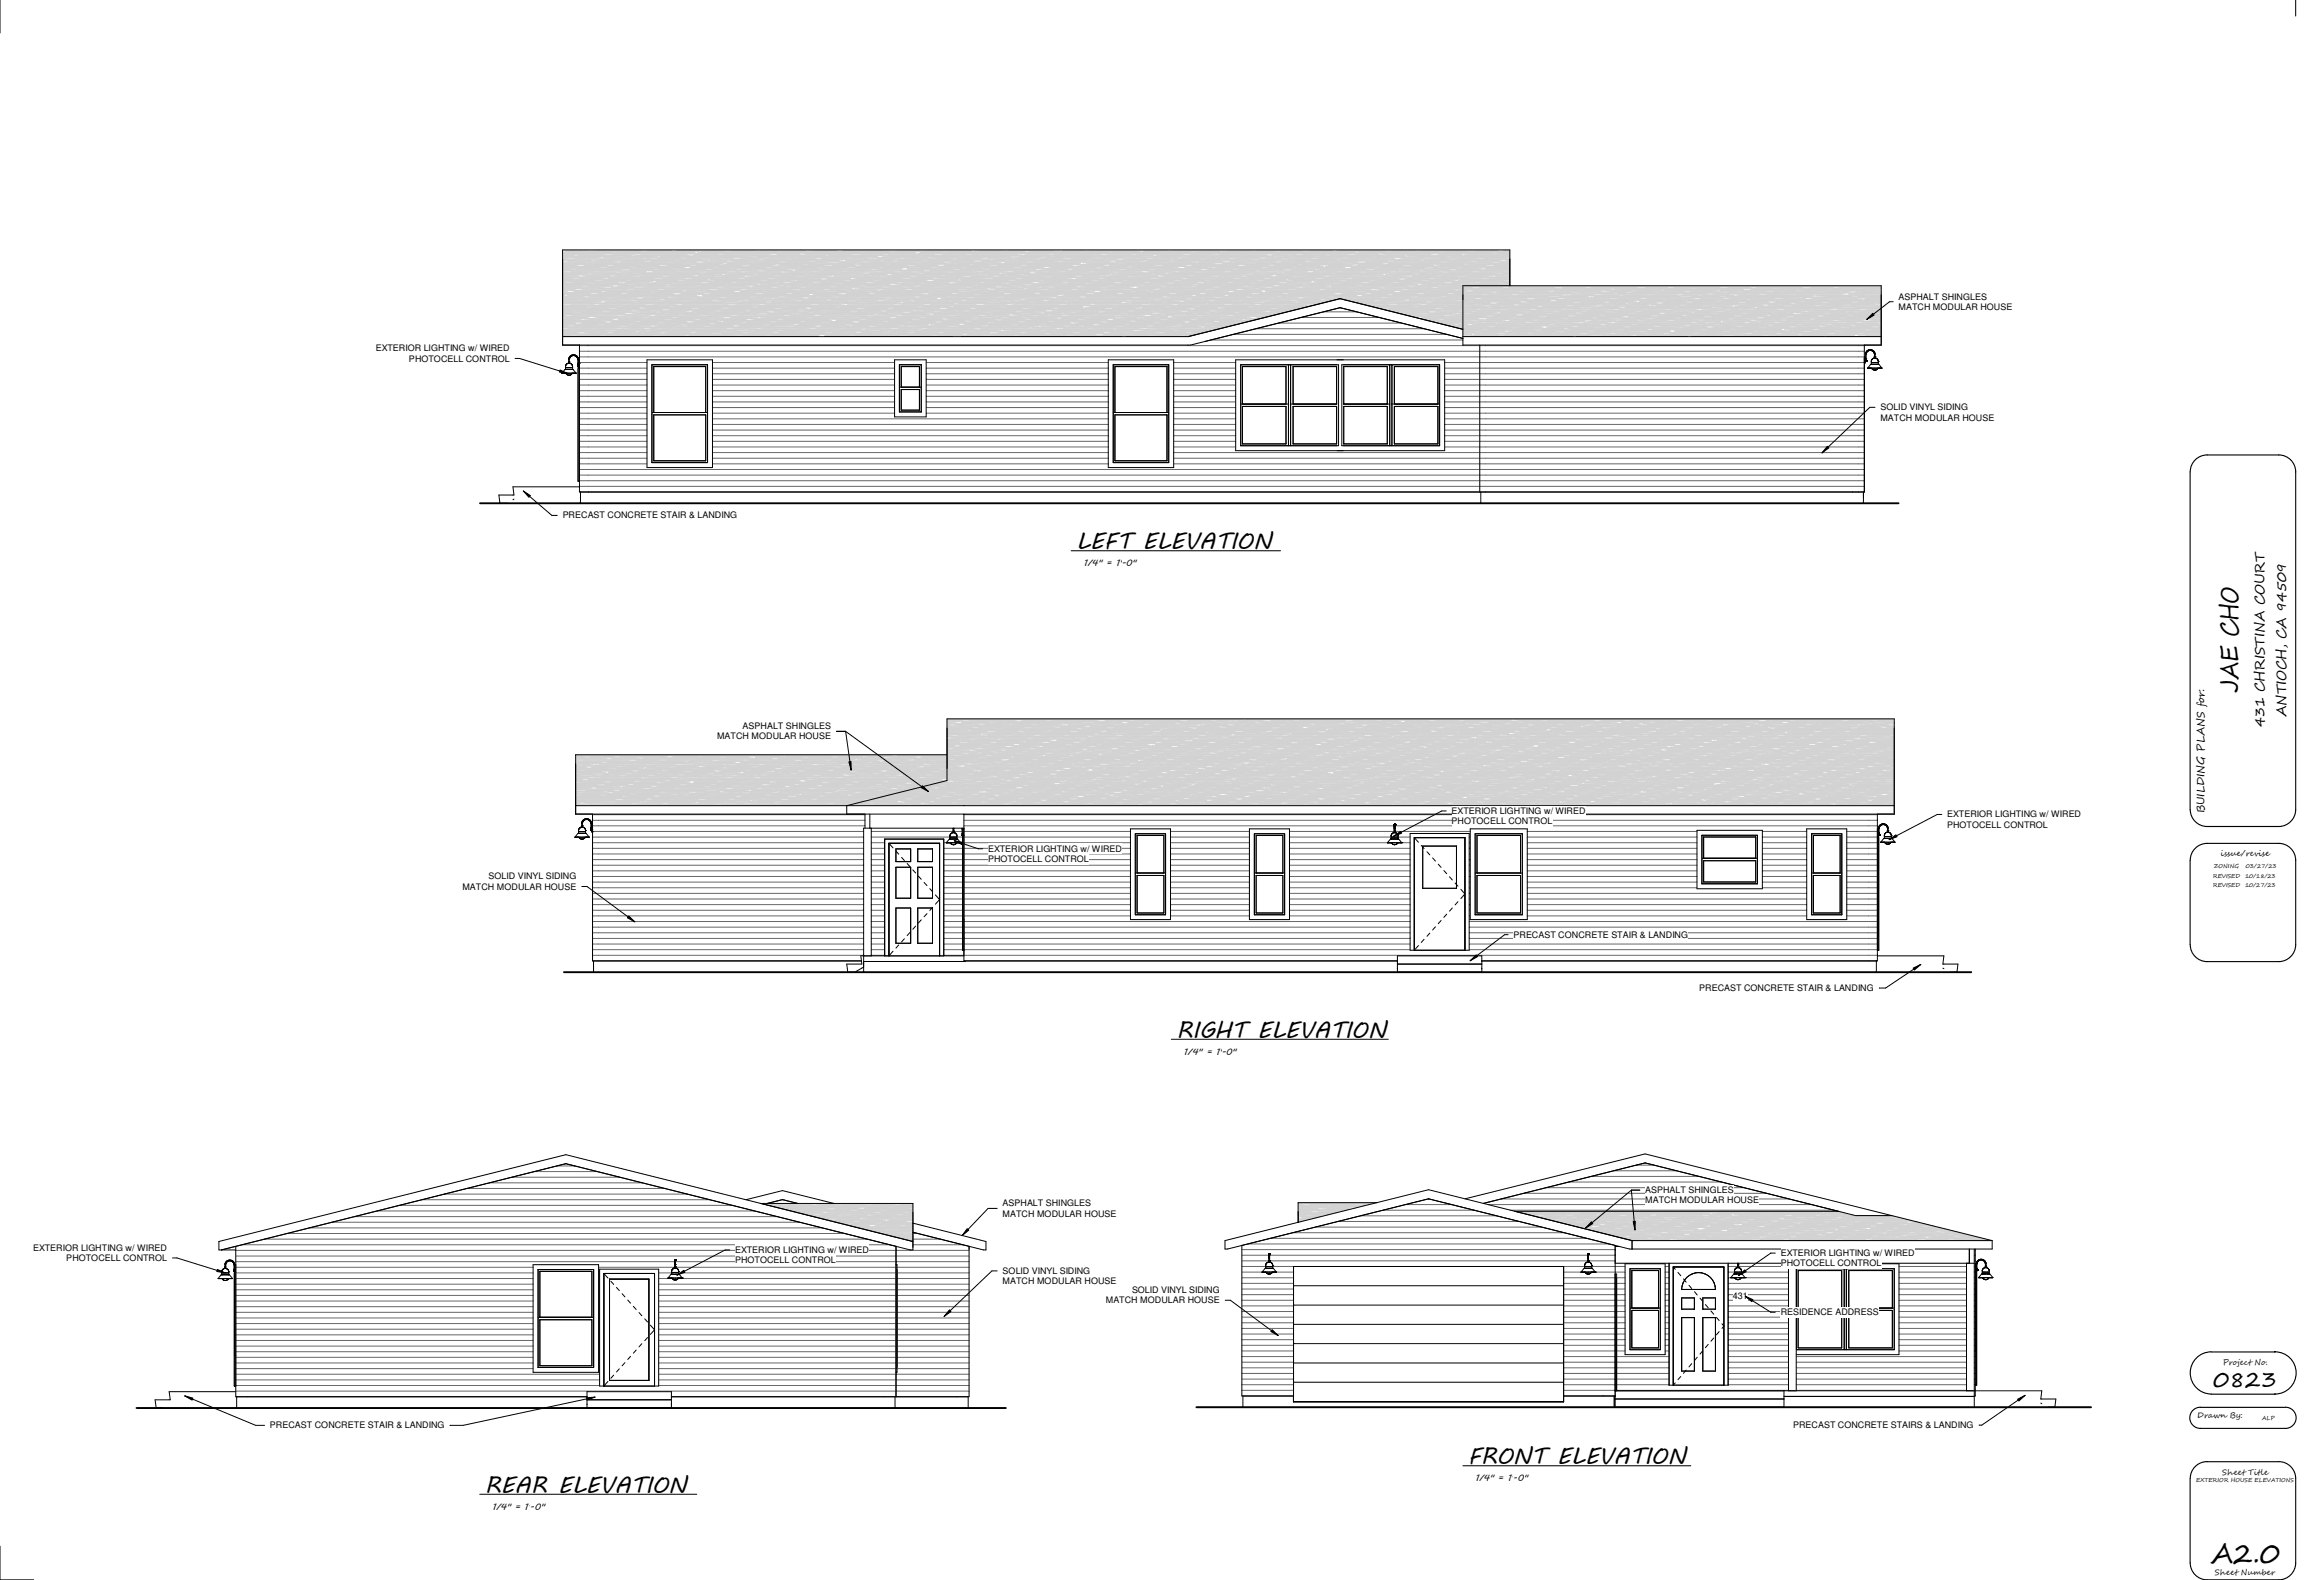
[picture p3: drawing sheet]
<svg xmlns="http://www.w3.org/2000/svg" width="874mm" height="594mm" viewBox="0 0 874 594" stroke-linecap="round" stroke-linejoin="round" font-family="sans-serif">
<defs><g id="words">
<text font-size="10.2" x="831.5" y="587.7">A2.0</text>
<text font-size="9.2" x="842" y="260.6" transform="rotate(-90 842 260.6)">JAE CHO</text>
<g font-size="8.7">
<text x="404.9" y="206.5">LEFT ELEVATION</text>
<text x="442.6" y="390.2">RIGHT ELEVATION</text>
<text x="552.2" y="550.6">FRONT ELEVATION</text>
<text x="182.4" y="561.3">REAR ELEVATION</text>
</g>
<text font-size="8.1" x="832.7" y="521.5">0823</text>
<g font-size="5.1">
<text x="860" y="269.6" transform="rotate(-90 860 269.6)">ANTIOCH, CA 94509</text>
<text x="851.9" y="273.4" transform="rotate(-90 851.9 273.4)">431 CHRISTINA COURT</text>
</g>
<text font-size="4" x="829.3" y="305.7" transform="rotate(-90 829.3 305.7)">BUILDING PLANS for:</text>
<g font-size="3.4">
<text x="714.2" y="112.6">ASPHALT SHINGLES</text>
<text x="714.2" y="116.5">MATCH MODULAR HOUSE</text>
<text x="141.4" y="132.1">EXTERIOR LIGHTING w/ WIRED</text>
<text x="153.8" y="135.9">PHOTOCELL CONTROL</text>
<text x="707.3" y="154.3">SOLID VINYL SIDING</text>
<text x="707.3" y="158.1">MATCH MODULAR HOUSE</text>
<text x="211.7" y="194.9">PRECAST CONCRETE STAIR &amp; LANDING</text>
<text x="407.8" y="212.9">1/4&quot; = 1'-0&quot;</text>
<text x="279.3" y="274.2">ASPHALT SHINGLES</text>
<text x="269.7" y="278">MATCH MODULAR HOUSE</text>
<text x="546.1" y="306.1">EXTERIOR LIGHTING w/ WIRED</text>
<text x="546.1" y="309.9">PHOTOCELL CONTROL</text>
<text x="732.5" y="307.4">EXTERIOR LIGHTING w/ WIRED</text>
<text x="732.5" y="311.2">PHOTOCELL CONTROL</text>
<text x="371.7" y="320.3">EXTERIOR LIGHTING w/ WIRED</text>
<text x="371.7" y="324.1">PHOTOCELL CONTROL</text>
<text x="173.9" y="334.5">MATCH MODULAR HOUSE</text>
<text x="183.8" y="330.6">SOLID VINYL SIDING</text>
<text x="569.3" y="352.6">PRECAST CONCRETE STAIR &amp; LANDING</text>
<text x="639.2" y="372.7">PRECAST CONCRETE STAIR &amp; LANDING</text>
<text x="445.5" y="396.6">1/4&quot; = 1'-0&quot;</text>
<text x="618.9" y="448.6">ASPHALT SHINGLES</text>
<text x="377.1" y="453.6">ASPHALT SHINGLES</text>
<text x="618.9" y="452.5">MATCH MODULAR HOUSE</text>
<text x="377.1" y="457.4">MATCH MODULAR HOUSE</text>
<text x="12.4" y="470.3">EXTERIOR LIGHTING w/ WIRED</text>
<text x="276.5" y="471.1">EXTERIOR LIGHTING w/ WIRED</text>
<text x="669.8" y="472.3">EXTERIOR LIGHTING w/ WIRED</text>
<text x="24.9" y="474.1">PHOTOCELL CONTROL</text>
<text x="276.5" y="474.9">PHOTOCELL CONTROL</text>
<text x="377.1" y="479">SOLID VINYL SIDING</text>
<text x="669.8" y="476.2">PHOTOCELL CONTROL</text>
<text x="377.1" y="482.8">MATCH MODULAR HOUSE</text>
<text x="416" y="490">MATCH MODULAR HOUSE</text>
<text x="425.8" y="486.2">SOLID VINYL SIDING</text>
<text x="651.8" y="488.4">431</text>
<text x="669.8" y="494.5">RESIDENCE ADDRESS</text>
<text x="101.6" y="537.1">PRECAST CONCRETE STAIR &amp; LANDING</text>
<text x="674.5" y="537">PRECAST CONCRETE STAIRS &amp; LANDING</text>
<text x="555.1" y="557">1/4&quot; = 1'-0&quot;</text>
<text x="185.3" y="567.7">1/4&quot; = 1'-0&quot;</text>
</g>
<g font-size="3">
<text x="835.3" y="322">issue/revise</text>
<text x="836.1" y="513.2">Project No.</text>
<text x="826.6" y="533.3">Drawn By:</text>
<text x="836" y="554.5">Sheet Title</text>
<text x="833.2" y="592.3">Sheet Number</text>
</g>
<g font-size="2.1">
<text x="832.8" y="326.4">ZONING</text>
<text x="844.8" y="326.4">03/27/23</text>
<text x="832.4" y="330.3">REVISED</text>
<text x="832.4" y="333.7">REVISED</text>
<text x="844.5" y="330.3">10/18/23</text>
<text x="844.5" y="333.7">10/27/23</text>
<text x="850.8" y="534">ALP</text>
<text x="826.1" y="557.3">EXTERIOR HOUSE ELEVATIONS</text>
</g>
</g></defs>
<g fill="none" stroke="#676767" stroke-width=".38">
<path d="M615.5 438.1h6.7M503.3 459.3h68.1M511.8 457.2h51.1M520.3 455h34.2M528.7 452.9h17.3M537.2 450.8h.3M559.6 452.9h121.8M564.7 450.8h108.3M568.1 455h121.8M573.2 448.7h91.3M581.6 446.6h74.4M590.1 444.5h57.5"/>
<path d="M598.6 442.3h40.5M607 440.2h23.6M467.1 469.9h140.5M467.1 472h10.2M467.1 474.1h10.2M467.1 476.2h9M467.1 478.3h7.6M469.5 467.7h135.8M477.6 472h119.7M477.6 474.1h119.6M477.9 465.6h118.9M478.7 476.2h7.9"/>
<path d="M480.1 478.3h6.5M486.4 463.5h101.9M494.9 461.4h85M588.2 476.2h7.9M588.2 478.3h6.5M597.5 472h10.1M597.6 474.1h10M598.8 476.2h12.5M600.1 478.3h11.2M626.4 476.2h1.4M626.4 478.3h1.4M650.1 476.2h3.5"/>
<path d="M650.1 478.3h2.3M653.9 476.2h18.9M655.1 478.3h17.7M714.3 476.2h25.4M714.3 478.3h25.4M742.7 469.9h.3M742.7 472h.3M742.7 474.1h.3M742.7 476.2h.3M742.7 478.3h.3M467.1 480.4h19.5M467.1 482.6h19.5"/>
<path d="M467.1 484.7h19.5M467.1 486.8h19.5M467.1 488.9h19.5M467.1 491h19.5M467.1 493.1h19.5M467.1 495.3h19.5M467.1 497.4h19.5M467.1 499.5h19.5M588.2 480.4h19.4M588.2 482.6h19.4M588.2 484.7h19.4M588.2 486.8h19.4"/>
<path d="M588.2 488.9h19.4M588.2 491h19.4M588.2 493.1h19.4M588.2 495.3h19.4M588.2 497.4h19.4M588.2 499.5h19.4M608.1 480.4h3.2M608.1 482.6h3.2M608.1 484.7h3.2M608.1 486.8h3.2M608.1 488.9h3.2M608.1 491h3.2"/>
<path d="M608.1 493.1h3.2M608.1 495.3h3.2M608.1 497.4h3.2M608.1 499.5h3.2M626.4 480.4h1.4M626.4 482.6h1.4M626.4 484.7h1.4M626.4 486.8h1.4M626.4 488.9h1.4M626.4 491h1.4M626.4 493.1h1.4M626.4 495.3h1.4"/>
<path d="M626.4 497.4h1.4M626.4 499.5h1.4M650.1 480.4h2.5M650.1 482.6h22.7M650.1 484.7h22.7M650.1 486.8h22.7M650.1 488.9h22.7M650.1 491h22.7M650.1 493.1h22.7M650.1 495.3h22.7M650.1 497.4h22.7M650.1 499.5h22.7"/>
<path d="M654.9 480.4h17.9M714.3 480.4h25.4M714.3 482.6h25.4M714.3 484.7h25.4M714.3 486.8h25.4M714.3 488.9h25.4M714.3 491h25.4M714.3 493.1h25.4M714.3 495.3h25.4M714.3 497.4h25.4M714.3 499.5h25.4M742.7 480.4h.3"/>
<path d="M742.7 482.6h.3M742.7 484.7h.3M742.7 486.8h.3M742.7 488.9h.3M742.7 491h.3M742.7 493.1h.3M742.7 495.3h.3M742.7 497.4h.3M742.7 499.5h.3M467.1 501.6h19.5M467.1 503.7h19.5M467.1 505.8h19.5"/>
<path d="M467.1 508h19.5M467.1 510.1h19.5M467.1 512.2h19.5M467.1 514.3h19.5M467.1 516.4h19.5M467.1 518.5h19.5M588.2 501.6h19.4M588.2 503.7h19.4M588.2 505.8h19.4M588.2 508h19.4M588.2 510.1h19.4M588.2 512.2h19.4"/>
<path d="M588.2 514.3h19.4M588.2 516.4h19.4M588.2 518.5h19.4M608.1 501.6h3.2M608.1 503.7h3.2M608.1 505.8h3.2M608.1 508h3.2M608.1 510.1h19.7M608.1 512.2h19.7M608.1 514.3h19.7M608.1 516.4h19.7M608.1 518.5h19.7"/>
<path d="M626.4 501.6h1.4M626.4 503.7h1.4M626.4 505.8h1.4M626.4 508h1.4M650.1 501.6h22.7M650.1 503.7h22.7M650.1 505.8h22.7M650.1 508h22.7M650.1 510.1h22.7M650.1 512.2h22.7M650.1 514.3h22.7M650.1 516.4h22.7"/>
<path d="M650.1 518.5h22.7M675.7 510.1h64M675.7 512.2h64M675.7 514.3h64M675.7 516.4h64M675.7 518.5h64M714.3 501.6h25.4M714.3 503.7h25.4M714.3 505.8h25.4M714.3 508h25.4M742.7 501.6h.3M742.7 503.7h.3"/>
<path d="M742.7 505.8h.3M742.7 508h.3M742.7 510.1h.3M742.7 512.2h.3M742.7 514.3h.3M742.7 516.4h.3M742.7 518.5h.3M467.1 520.7h19.5M467.1 522.8h19.5M588.2 520.7h19.4M588.2 522.8h19.4M608.1 520.7h19.7"/>
<path d="M608.1 522.8h64.7M650.1 520.7h22.7M675.7 520.7h64M675.7 522.8h64M742.7 520.7h.3M742.7 522.8h.3"/>
</g>
<g fill="none" stroke="#d2d2d2" stroke-width=".38">
<path d="M488.3 453.1h26M488.3 453.6l23.7 .1M488.3 454.1h17.3M488.3 454.7h12.5M488.3 455.2h7.8M488.3 455.8h3.1M488.3 456.7h11.6M488.3 457.3h3.9M488.3 458.3h5M488.3 459.4h.8M488.3 452.5h.9M488.3 453.2h3"/>
<path d="M488.3 453.9h5.2M488.3 454.6h7.3M488.3 455.3h9.5M488.3 456h11.7M488.3 457.4h2.3M488.3 458.1h4.5M488.3 459.5h.4M488.3 452.3h12.8M488.3 453h2M488.3 453.3h10.2M488.3 454.4h7.6M488.3 454.7h8"/>
<path d="M488.3 455.1h16.2M488.3 455.4h5M488.3 455.8h5.4M488.3 456.1h13.6M488.3 456.5h2.4M488.3 456.9h2.9M488.3 457.2h9.7M488.3 457.9h.3M488.3 458.3h5.5M488.3 459.3h1.2M488.4 458.8h3.1M488.6 458.6h3.7"/>
<path d="M489.6 457.8h5.8M489.8 454h17.3M490.7 457.9h4.5M490.8 452.5h6.4M490.9 456.3h10.8M491.2 457.5h5.4M491.2 458.9h-2.9M491.3 457.4h5.8M492.4 453h17.3M492.9 453.2h6.5M493.3 456.9h6.1M493.5 458.1h.8"/>
<path d="M493.7 456.5h7.1M494.4 457.3h3.1M495.1 453.9h6.5M495.7 455.8h8.1M495.9 455.8h7.7M496.3 455.4h8.7M497.2 454.6h6.5M498 452.5h12.9M498.5 454.7h9.3M498.9 454.4h8.6M499.4 455.3h6.1M500.1 453.2h13"/>
<path d="M500.4 455.2h5.5M501.5 453.3h8.7M501.6 456h1.1M502.3 453.9h8.7M504.1 452.3h8.6M504.4 454.6h3.9M505.2 454.7h2.8M509.9 454.1h.2M510.2 454h.4M512.3 453.3h1.1M512.5 452.5h4.1M512.7 453h2.1"/>
<path d="M514.9 452.3h2.7M516.3 452.6h-28M570.1 455.5h2.2M571.1 455.8h23.9M571.5 455.9h9M572.1 456h3.8M572.9 456.2h8M573.2 456.3h17.1M574.3 456.6h14.9M574.5 455.5h17.2M574.9 456.7h3.1M575.3 456.8h10.2"/>
<path d="M575.7 456.9h2.2M577.1 457.3h20.7M577.5 456h6.4M577.7 457.4h2.5M578.5 457.6h8.1M579.6 456.7h6.5M579.9 458h7.1M580.3 457.9h10.8M580.4 458.1h1.9M580.9 456.9h8.7M581.3 458.3h56.7M581.8 457.4h6.5"/>
<path d="M582.7 458.7h1.3M583.1 456.2h17.3M583.2 458.8h1.3M583.6 455.9h8.6M583.8 458.9h32.4M583.9 458.1h6.5M584.1 459h.3M584.7 456h12.9M585.6 459.4h40.9M586 459.5h.7M586.1 458.8h6.5M586.6 459h17.2"/>
<path d="M586.8 456.7h13M587 459.7h6M587 458.7h8.6M587.8 459.9h18.8M588.3 459.5h6.4M589 457.4h12.9M589.2 458h17.2M589.6 457.6h8.6M589.8 456.8h10.8M591.1 458.1h13M591.7 456.9h17.3M592.2 456.6h8.6"/>
<path d="M593.3 457.9h32.3M593.3 458.8h13M594.4 455.9h17.2M594.6 456.3h10.8M594.8 455.5h8.6M595.2 459.7h17.3M595.5 459.5h12.9M597.8 458.7h17.3M598 457.4h32.4M599.2 456h6.5M599.3 455.8h10.8M600.4 457.6h17.2"/>
<path d="M601.4 456.7h6.5M602.7 456.8h32.4M603 456.6h17.2M603.4 456.2h8.7M603.5 457.4h6.5M605.6 455.5h17.3M605.7 458.1h6.5M606.4 456h13M606.8 459h8.7M607.5 456.3h32.4M607.9 458.8h6.4M608.6 456.7h12.9"/>
<path d="M609.5 458h8.6M610 459.5h6.5M610.7 457.4h13M611 459.9h10.7M612.1 456.9h8.6M612.3 455.8h32.4M612.9 458.1h13M614.2 456.2h17.3M614.6 455.9h8.7M615.1 458.8h12.9M615.5 459.7h8.6M617.2 459.5h13"/>
<path d="M617.6 459h17.3M618.1 458.7h8.6M620.2 458h17.3M620.5 458.9h10.8M620.7 457.6h8.6M621 456h6.5M622.9 456.9h17.2M623.1 456.7h6.5M623.3 456.6h8.6M623.9 459.9h32.4M625.3 457.4h6.5M625.4 455.9h17.3"/>
<path d="M625.9 455.5h8.6M626.3 459.7h17.3M626.7 459.4h94.5M627.5 458.1h6.4M628.2 456h12.9M628.9 458.7h17.2M629.6 458.8h6.5M630 457.9h10.8M630.3 456.7h13M631.5 457.6h17.3M631.8 459.5h6.5M631.9 457.3l80.9 .1"/>
<path d="M632.5 457.4h13M633.4 458.9h32.4M634.1 456.6h17.2M634.5 456.2h8.6M634.7 458.1h12.9M636.7 455.5h17.2M636.8 458.8h13M638 459h8.6M638.2 458.4h32.4M639 459.5h12.9M639.4 456.8h10.8M640.5 458h8.7"/>
<path d="M642.7 456h6.5M642.9 457.9h32.4M643.1 456.9h8.7M644.2 456.3h10.8M644.9 456.7h6.5M645.3 456.2h17.3M645.7 455.9h8.6M646.6 459.7h8.6M647.1 457.4h6.4M648.8 459h17.2M649 455.8h10.8M649.2 458.7h8.6"/>
<path d="M649.2 458.1h6.5M649.9 456h13M651.3 458h17.3M651.4 458.8h6.5M651.8 457.6h8.6M652.1 456.7h13M652.4 456.8h32.4M653.5 459.5h6.5M653.9 456.9h17.3M654.3 457.4h12.9M654.3 456.6h8.7M656.4 458.1h13"/>
<path d="M656.5 455.9h17.3M656.9 455.5h8.7M657.2 456.3h32.4M657.4 459.7h17.3M658.6 458.8h12.9M660 458.7h17.2M660.6 459.9h10.8M660.7 459.5h13M661.9 455.8h31M662.6 457.6h17.2M664.5 456h6.5M665.1 456.6h17.3"/>
<path d="M665.6 456.2h8.6M666.7 456.7h6.4M667.7 455.5h17.3M668.8 457.4h6.5M669 459h8.7M670.1 458.9h10.8M671 458.1h6.5M671.2 458.3l45.8 .1M671.6 458h8.7M671.7 456h13M673.1 458.8h6.5M673.6 459.9h32.4"/>
<path d="M673.9 456.7h12.9M674.2 456.9h8.6M675.3 459.5h6.5M676 457.4h13M676.4 456.2h17.2M676.8 455.9h8.7M677.7 459.7h8.6M678.2 458.1h12.9M679.6 457.9h10.8M679.8 459h17.3M680.3 458.7h8.6M680.3 458.8h13"/>
<path d="M682.4 458h17.3M682.5 459.5h13M682.8 457.6h8.7M683.1 458.9h32.4M685 456.9h12.5M685.5 456.6h8.6M686.3 456h6.5M687.6 455.9h5.7M688 455.5h3.9M688.5 456.7h6.4M688.5 459.7h17.2M689.1 456.8h8"/>
<path d="M690.6 457.4h6.5M691 458.7h17.3M692.6 457.9h22.3M692.8 458.1h6.5M693.5 456h.4M693.6 457.6h17.3M693.9 456.3h1.1M694.9 458.8h6.5M695.6 456.7h1.1M697.1 459.5h6.5M697.8 457.4h12.9M699.9 458.1h13"/>
<path d="M700.1 459h8.6M702.1 458.8h13M702.7 458h8.7M704.3 459.5h12.9M708.7 459.7h8.7M710.3 459.9h10.8M710.9 459h8.7M711.4 458.7h6.8M712.4 457.4h.7M713.5 458h1.9M714 457.6h.1M714.5 458.1h1.4"/>
<path d="M716.7 458.8h2M718.9 459.5h2.6M719.5 459.7h2.9M723.2 459.9h.1M588.3 460.1h13M588.8 460.2h.1M589.7 460.5h.3M589.9 460.5h12M590.4 460.2h6.5M592 461h5.2M592.5 461.1h6.2M592.6 460.9h6.5"/>
<path d="M592.6 460.8h17.3M593 460.5h8.7M593.9 461.5h5.2M594.7 461.6h50M595.4 461.8h11.9M596.2 462.1h6.5M597.2 462.3h6.2M597.6 460.2h13M598.7 462.5h17.2M599.1 462.2h8.6M599.6 462.9h5.1M599.8 460.9h12.9"/>
<path d="M599.9 463h5.6M600.2 462.6h32.3M600.4 463.1h27.4M601 463.2h4.2M601.3 461.5h17.2M601.5 461h10.8M601.7 461.1h8.6M602.4 463.6h85.4M603.8 460.5h17.3M604.1 462.3h13M604.3 460.1h8.6M604.6 464.1h13.7"/>
<path d="M604.9 462.1h32.4M605.2 463.9h8.6M605.2 464.3h16.8M605.5 464.4h4.4M606.2 460.5h10.8M606.3 463h12.9M606.6 464.6l6.9 .1M607.3 463.2h17.2M607.7 462.9h8.7M608 465h3.2M608.3 465.1h3.7M608.8 465.2h.1"/>
<path d="M609.4 465.4h10M609.9 462.2h17.3M610.3 461.8h8.7M610.6 464.4h12.9M610.9 465.7h8.9M611.1 465.8h3.1M612.2 460.2h6.5M612.2 466h15.8M612.5 461.1h17.3M612.7 465.1h13M612.9 460.8h8.6M613 466.3h1.4"/>
<path d="M613.1 465.2h10.8M613.3 465h17.3M613.6 466.4h3.2M613.8 464.6h101.9M613.9 466.5h2.4M614.3 460.9h6.5M614.4 461h32.4M614.9 465.8h12.9M615.1 460.1h17.2M615.9 463.9h17.3M616.6 466.3h32.4M617.1 466.5h12.9"/>
<path d="M618.5 462.9h17.3M618.7 462.3h6.4M619 462.5h8.6M619.2 460.5h32.4M619.4 460.2h12.9M619.8 466.4h8.6M620.8 463h6.5M621.1 461.8h17.3M621.3 465.7h49M621.5 460.9h13M621.5 461.5h8.7M622.4 465.4h8.6"/>
<path d="M622.6 464.1h10.8M623.7 460.8h17.3M624.1 460.5h8.7M625 464.3h8.6M625.1 464.4h6.5M625.9 462.3h12.9M626.1 465.2h32.4M627.3 465.1h6.5M627.6 463.2h8.6M628 463h13M629.5 465.8h6.4M629.8 462.5h17.2"/>
<path d="M630.2 462.2h8.6M630.6 466.4h17.3M631 466h8.7M631.6 466.5h6.5M632.1 463.1h10.8M632.3 464.4h13M632.3 461.5h17.3M632.8 461.1h8.6M633.2 465.4h17.3M633.6 465h8.7M633.9 460.2h6.5M634.5 465.1h12.9"/>
<path d="M634.9 460.5h17.3M635.3 460.1h8.7M635.6 464.1h32.4M635.8 464.3h17.3M636.1 460.9h6.5M636.2 463.9h8.7M636.7 465.8h12.9M636.9 462.6h10.8M638.4 463.2h17.3M638.8 466.5h13M638.8 462.9h8.6M640.4 462.3h6.5"/>
<path d="M641 462.2h17.2M641.1 460.2h13M641.4 461.8h8.6M641.6 462.1h10.8M641.8 466h17.3M642.6 463h6.5M643.3 460.9h13M643.6 461.1h17.2M644 460.8h8.6M644.4 465h17.3M645.1 463.1h32.4M645.5 461.6h12.9"/>
<path d="M646.1 460.1h17.3M646.9 464.4h6.5M647 463.9h17.3M647.6 462.3h13M649.1 465.1h6.4M649.6 462.9h17.3M649.8 463h12.9M649.8 462.6h32.4M650 462.5h8.7M650.9 466.4h8.7M651.1 461h10.8M651.2 465.8h6.5"/>
<path d="M652.2 461.8h17.3M652.6 461.5h8.6M653.3 466.3h10.8M653.4 466.5h6.4M653.5 465.4h8.6M654.1 464.4h12.9M654.6 462.1h32.3M654.8 460.8h17.2M655.2 460.5h8.7M655.7 460.2h6.5M655.9 460.5h10.8M656.1 464.3h8.6"/>
<path d="M656.3 465.1h12.9M657.9 460.9h6.4M658.4 465.8h13M658.7 463.2h8.6M659.3 461.5l70.5 .1M660.6 466.5h12.9M660.8 462.5h17.3M661.2 462.2h8.7M661.7 466.4h17.3M662.1 466h8.7M662.2 462.3h6.5M662.8 465.2h10.8"/>
<path d="M662.9 460.2h13M663.4 461.5h17.3M663.9 461.1h8.6M664.1 461h32.4M664.3 465.4h17.3M664.3 463h6.5M664.7 465h8.7M665.1 460.9h12.9M666 460.5h17.3M666.2 466.3h32.4M666.5 460.1h8.6M666.9 464.3h17.2"/>
<path d="M667.3 463.9h8.6M668.7 464.4h6.4M668.8 460.5h32.4M669.4 462.3h12.9M669.5 463.2h17.2M669.9 462.9h8.6M670.8 465.1h6.5M671 465.7h32.4M671.5 463h13M672 462.2h17.3M672.3 464.1h10.8M672.5 461.8h8.6"/>
<path d="M672.9 466h17.3M673 465.8h6.4M674.7 461.1h17.2M675.1 460.8h8.6M675.1 466.5h6.5M675.5 465h17.3M675.7 465.2h32.4M675.9 464.4h12.9M677.2 460.1h17.3M677.5 460.2h6.4M678 465.1h13M678.1 463.9h17.3"/>
<path d="M679.6 460.9h6.5M680.2 465.8h12.9M680.7 462.9h17.2M681.1 462.5h8.7M681.8 463.1h10.8M682 466.4h8.6M682.3 466.5h13M683.3 461.8h17.3M683.7 461.5h8.7M683.9 462.3h6.5M684.6 465.4h8.6M684.7 460.2h12.9"/>
<path d="M685.2 464.1h32.4M685.9 460.8h17.3M686.1 463h6.5M686.3 460.5h8.6M686.5 462.6h10.8M686.8 460.9h13M687.2 464.3h8.6M688.3 463.7h49.9M689.8 463.2h8.6M690.4 464.4h6.5M691.1 462.3h13M691.3 462.1h10.8"/>
<path d="M691.9 462.5h17.3M692.4 462.2h8.6M692.6 465.1h6.5M692.8 466.4h17.3M693.2 466h8.6M693.3 463h12.9M694.5 461.5h17.3M694.7 463.1h32.4M694.7 465.8h6.5M694.9 461.1h8.7M695.4 465.4h17.2M695.8 465h8.6"/>
<path d="M696.9 466.5h6.5M697.1 460.5h17.3M697.5 460.1h8.7M697.6 464.4h13M697.9 464.3h17.3M698.4 463.9h8.7M699.3 460.2h6.4M699.5 462.6h32.4M699.8 465.1h12.9M700.6 463.2h17.2M700.8 461h10.8M701 462.9h8.6"/>
<path d="M701.4 460.9h6.5M701.9 465.8h13M702.9 466.3h10.8M703.2 462.2h17.2M703.6 461.8h8.6M704 466h17.3M704.1 466.5h12.9M704.2 462.1h27.5M704.4 465.7h41.9M705.5 460.5h10.8M705.7 462.3h6.5M705.7 461.1h17.3"/>
<path d="M706.2 460.8h8.6M706.4 460.2h13M706.6 465h17.3M707.9 463h6.5M708.3 460.1h15.5M708.6 460.9h12.9M709.2 463.9h17.3M711.8 462.9h17.3M712.2 464.4h6.5M712.2 462.5h8.7M712.4 465.2h10.8M712.9 462.3h12.9"/>
<path d="M713.1 466.4h8.6M713.7 461h13.8M714.4 465.1h6.5M714.4 461.8h16.4M714.8 461.5h8.6M715.1 463h12.9M715.7 465.4h8.6M715.9 466.3h32.4M716.5 465.8h6.5M717 460.8h9.6M717.2 464.7h24.9M717.4 460.5h7.8"/>
<path d="M718.3 464.3h8.6M718.5 460.5h6.9M718.7 466.5h6.4M719.4 464.4h12.9M720.9 463.2h8.6M721 460.2h3.2M721.5 465.1h13M722 464.1h10.7M723 462.5h10.6M723.2 460.9h3.8M723.4 462.2h8.7M723.7 465.8h12.9"/>
<path d="M723.9 466.4h17.2M724.3 466h8.7M725.4 465.2h18.8M725.6 461.5h3.8M725.8 466.5h13M726 461.1h2M726.5 465.4h17.3M726.9 465h8.6M727.5 462.3h5.1M729.1 464.3h11.5M729.5 463.9h8.6M729.7 463h5.7"/>
<path d="M731.4 463.1h4.5M731.6 463.2h4.8M732.1 462.9h2.9M734 464.4h6.5M734.9 464.1h5.1M735.1 466h12.5M736.1 465.1h6.5M737.7 465h5.8M738.3 465.8h6.5M740.5 466.5h6.4M743.3 465.1h.5M744.2 466.4h4.8"/>
<path d="M745.4 465.8h1.1M747.6 466.5h1.7"/>
</g>
<g fill="none" stroke="#000" stroke-width=".38">
<path d="M518 452.2h-29.7v7.4M551.1 450.8l67.7-16.9 130.6 32.6M558 452.5l60.8-15.2 79.2 19.8h13.6M569.8 455.5h121.8M467.1 468.3v56.6h19.5M474.7 478.3h.1M475.9 476.9h3.1l1.1 1.4h-5.4zM476.1 476.2h2.6M476.2 475.5h-.1M476.2 478.3l.9 .7M476.2 475.3l-.1 1.7M476.3 475.1v.1"/>
<path d="M476.3 478.4v.1M476.4 475h.1M476.7 478.9h.1M476.8 474.7l-.2 .1M476.8 474.6l-.6 .8M477 474.6h-.2M477.2 474.5h-.1M477.3 474.5h.1M477.3 471.5h.1M477.3 471.7h.1M477.3 471.6h.1M477.4 474h.1"/>
<path d="M477.4 471.4h.1M477.4 471.4l-.1 2.6M477.4 479h.1M477.5 471.4h.1M477.5 474h.1M477.5 471.4l.1 .1M477.5 471.4l.1 2.6M477.6 474.5h.1M477.6 471.5h.1M477.6 471.7h.1M477.6 471.6h.1M477.6 474h.1"/>
<path d="M477.6 474h-.4v.5M477.6 474v.5M477.8 474.5l.4 .2M477.8 474.5l-.9 .1M478 478.9l-.1 .1M478.1 474.7l.5 .6M478.2 478.8h.1M478.3 474.9h.1M478.3 478.7h.1M478.4 478.7h.1M478.5 475v.1M478.6 475.2l.1 .2"/>
<path d="M478.6 478.4l-.9 .6-.8-.1M478.6 478.3l-.1 .2M478.7 475.4v1.6M478.7 475.8h.1M486.6 476.2h101.6v51h-101.7zM595.9 476.9h3l1.2 1.4h-5.4zM596.1 476.2h2.7M596.1 475.6h.1M596.2 475.4l-.1 1.6M596.2 478.3l.9 .7M596.3 475.2l-.1 .2M596.3 478.4h.1"/>
<path d="M596.3 475.1l-.1 .3M596.3 475.1h.1M596.3 478.5h.1M596.5 474.8v.1M596.6 478.7h.1M596.6 474.8h.1M596.7 474.7l-.4 .4M596.7 478.9h.1M596.8 474.7h.1M596.8 474.7h-.1M596.8 474.7h1.4M596.9 478.9v.1"/>
<path d="M596.9 479h.1M597 474.6h-.1M597.2 474.5h.1M597.2 474h.1M597.2 474h.4l.1 .5M597.3 474.5h.1M597.3 471.5h.1M597.3 471.7h.1M597.3 471.6h.1M597.3 471.5l-.1 3M597.4 471.4h.1M597.4 471.4l-.1 .1"/>
<path d="M597.4 474.5h.1M597.4 474h.1M597.5 471.4h.1M597.5 474h.1M597.5 471.4v2.6M597.5 474.5h.1M597.5 471.5h.1M597.5 471.7h.1M597.5 471.6h.1M598 478.9l-.9 .1M598.1 474.7l.5 .4M598.1 478.8h.1"/>
<path d="M598.3 474.9h.1M598.4 474.9v.1M598.5 478.6l-.7 .4M598.5 478.5v.1M598.6 475.1l.1 .3M598.6 475.1v.1M598.6 478.3v.1M598.6 478.4l-.1 .1M598.6 475.3l.2 1.7M598.7 475.7l.1 .1M598.8 475.8h.1M600.1 478.3h.1"/>
<path d="M607.6 468.3v60.8h63.5v-6.2M607.6 479h.5v43.9M607.6 475h135.1M607.6 468.7h1.5M611.3 475.2h15.1v34.1h-15.1zM613.2 477h11.3v30.5h-11.3zM613.9 466.5l-76.5-19.2-76.6 19.2v3.1h.9l75.7-18.8 75.6 18.8h136.4v-3.1M613.9 466.5h135.5M613.9 466.5v3.1M627.8 475v45.8h22.3v-45.8M629.4 476.4v44.4l.8-.8M629.4 476.4h19.1v44.4"/>
<path d="M629.4 476.4l.8 .9M631.2 478.4l1 1.3M652.2 479h3.1l1.2 1.4h-5.5zM652.4 478.3h2.7M652.5 477.7h-.1M652.6 477.4l-.2 1.7M652.7 477.2l-.1 .1M652.9 477h.1M653.2 476.8h-.1M653.2 476.7h1M653.3 476.7l-.8 .8M653.6 476.6h.1"/>
<path d="M653.6 476.1h.1M653.6 476.1h.4v.5M653.6 475.3h.1M653.6 475v1.6M653.7 476.1h.1M653.8 476.6h.1M653.8 476.1h.1M653.9 475.3h.1M653.9 475v1.1M653.9 476.6h.1M654.1 476.7h.2M654.3 476.7l.7 .9"/>
<path d="M654.6 476.9h.1M654.8 477v.1M655 477.4v.1M655 477.6l.1 1.5M655.1 477.9h.1M672.8 475v47.9M675.7 475v47.9M675.7 475.2h38.6v34.1h-38.6M675.8 477h36.8v30.5h-36.8zM693.7 477v30.5M694.5 477v30.5M739.7 475v47.9"/>
<path d="M740.8 469.6v5.4M742.7 469.6v59.5M743 469.6v55.3h-.3M743 475.2h.4M743.4 477.7h.1M743.4 477.7h.3M743.4 476.9h.4v.7M743.5 477.7h.1M743.5 476.9h.1M743.5 474.8v.1M743.6 474.5l-.2 34.8h-.4M743.6 477.7l-.1 43.1h-.5"/>
<path d="M743.6 474.5h.1M743.7 477.7h.1M743.7 477.6h.1M743.7 477.6v.1M743.7 475.2v.1M743.8 477.5h.1M743.8 477.6h.1M743.8 474.7l-.1 2.2M743.8 474.8h.1M743.8 474.6v.1M743.9 474.6h-.1M743.9 474.1l-.3 .4"/>
<path d="M744 474l-.1 .1M744.3 473.7l-.3 .3M744.4 473.7h.1M744.5 474h-.1M744.5 473.9l-.6 .7M744.5 473.9h.1M744.6 473.6h.1M744.9 473.8h.8M744.9 473.5h.1M745 473.7l-.4 .2M745.4 479h3.1l1.2 1.4h-5.4zM745.5 473.7l.4 .2"/>
<path d="M745.6 473.5h.1M745.7 478.3h2.6M745.7 473.8l.2 .1M745.8 477.3l-.1 1.8M745.8 477.2v.1M745.9 473.6l.5 .3M745.9 473.9h.1M746 473.9l.6 .6M746 473.6l-1.2-.1-.6 .3M746.1 473.7l.8 .8M746.4 476.8h-.1M746.5 474h.1"/>
<path d="M746.5 476.7h.1M746.6 474.5h.1M746.6 476.7l-.6 .3-.3 .6M746.6 476.7l1 .1M746.6 474.5l.1 .2M746.6 474.1l.4 .6M746.7 474.7h.1M746.7 474.7l.1 .3M746.8 476.6v-.5h.3v.5M746.8 474.8v1.3M746.9 476.1h.1M746.9 474.5v.1"/>
<path d="M747 474.7h.1M747 476.1h.1M747 474.7l.1 1.4M747.1 475v.1M747.5 476.8h.1M747.6 476.8l.5 .5M747.7 476.9h.1M748 477.1v.1M748.1 477.3l.1 .1M748.1 477.3h.1M748.2 477.3l.1 .4M748.2 477.6l.1 1.5"/>
<path d="M486.6 498h101.6M486.6 490.7h101.6M486.6 483.4h101.6M613.2 491.8h11.3M613.8 492.7h10.1v14.1h-10.1zM613.8 491.8v-14.1h10.1v14.1M632.6 495.4h4.8v20.1h-4.8zM632.6 488h4.8v4.2h-4.8zM633.3 480.9l1 1.2M634.4 480.3a6.4 6.4 0 0 1 7-1.3 6.4 6.4 0 0 1 3.9 5.8h-12.7a6.7 6.7 0 0 1 1.8-4.5zM635.3 483.3l1.1 1.2M637.4 485.7l1 1.2"/>
<path d="M639.5 488.1l1 1.2M640.5 495.4h4.8v20.1h-4.8zM640.5 488h4.8v4.2h-4.8zM641.5 490.5l1.1 1.2M643.6 492.9l1.1 1.2M645.7 495.3l1 1.2M647.7 497.7l.8 .9-.8 .9M652.6 480.4l.5 .6M652.7 480.6h.1M652.8 480.7h.1M653 480.9h.1M653.1 481h.1"/>
<path d="M653.2 481l.1 .1M653.3 481.1h.1M653.5 481.1v.1M654 481.1l-.1 .1M654.2 481.1h-.1M654.4 481l-1.1 .1M654.4 481h-.1M654.5 480.9h.1M654.8 480.6h.1M654.9 480.4l-.5 .6M654.9 480.4v.1M656.5 480.4h.1"/>
<path d="M675.8 491.8h17.9M676.4 492.7h16.4v14.1h-16.4zM676.4 491.8v-14.1h16.4v14.1M694.5 491.8h18.1M695.5 492.7h16.3v14.1h-16.3zM695.5 491.8v-14.1h16.3v14.1M745.8 480.4v.1M745.8 480.5v.1M745.8 480.6l.6 .4M746 480.7h.1M746.2 480.9h.1M746.3 481l.3 .1"/>
<path d="M746.5 481.1h.9M746.7 481.1l.1 .1M747 481.2h.1M747.2 481.1l-.1 .1M747.4 481.1h.1M747.6 481h-.1M747.6 481l-.2 .1M747.7 480.9h.1M747.9 480.7v.1M748.1 480.6l-.5 .4M748.1 480.4v.2M748.2 480.4l-.1 .1"/>
<path d="M486.6 519.7h101.6M486.6 512.5h101.6M486.6 505.2h101.6M632.2 517.6l-1 1.1M634.3 515.1l-1 1.3M636.4 512.7l-1.1 1.3M638.4 510.3l-1 1.2M640.5 507.9l-1 1.2M642.6 505.5l-1.1 1.2M644.7 503.1l-1.1 1.2M646.7 500.7l-1 1.2M467.5 524.9v4.2"/>
<path d="M486.6 527h101.6M588.2 524.9h19.4M607.2 524.9v4.2M607.2 525.1h.4M607.6 522.9h135.1M607.6 526h63.5M671.1 525.1h71.6M743 522.9h25.1l-.4 3.1h5.6l-.3 3.1h-2.7M767.7 527.6l.4 .2"/>
</g>
<path d="M450 529.1h336.6" fill="none" stroke="#000" stroke-width=".72"/>
<g fill="#fff">
<path d="M702.9 306.1h3.3v55.2h-3.3z"/>
<path d="M362.6 306.1h340.3v55.2h-340.3z"/>
<path d="M225.1 306.1h137.5v55.2h-137.5z"/>
<path d="M222.9 306.1h2.2v55.2h-2.2z"/>
<path d="M356.2 270.3h356.4v32.6h-356.4z"/>
<path d="M318.5 291.9h44.1v11h-44.1z"/>
<path d="M216.5 283.8h139.7v19.1h-139.7z"/>
</g>
<g fill="none" stroke="#676767" stroke-width=".38">
<path d="M222.9 306.3h102.5M222.9 308.4h102.5M222.9 310.5h102.5M222.9 312.6h102M222.9 314.7h102M222.9 316.9h102M222.9 319h102M327.7 312.6h30.7M327.7 314.7h29.6M327.7 316.9h5.1M327.7 319h5.1M355 316.9h2.5"/>
<path d="M355 319h7.1M358.9 312.6h3M359.8 316.9h2.3M360 314.7h2.1M362.6 306.3h343.6M362.6 308.4h343.6M362.6 310.5h161.9M362.6 312.6h62.6M362.6 314.7h62.6M362.6 316.9h62.6M362.6 319h62.6M440.3 312.6h29.7"/>
<path d="M440.3 314.7h29.7M440.3 316.9h29.7M440.3 319h29.7M485.1 312.6h39.3M485.1 314.7h38.2M485.1 316.9h38.4M485.1 319h45.3M524.7 310.5h181.5M524.8 312.6h28.2M525.8 316.9h4.6M525.9 314.7h4.5M552.7 314.7h.3"/>
<path d="M552.7 316.9h.3M552.7 319h.3M574.5 312.6h63.8M574.5 314.7h63.8M574.5 316.9h63.8M574.5 319h63.8M662.9 312.6h16.7M662.9 314.7h16.7M662.9 316.9h16.7M662.9 319h16.7M694.7 312.6h11.5M694.7 314.7h11.5"/>
<path d="M694.7 316.9h11.5M694.7 319h11.5M222.9 321.1h102M222.9 323.2h102M222.9 325.3h102M222.9 327.4h102M222.9 329.6h102M222.9 331.7h102M222.9 333.8h102M222.9 335.9h102M222.9 338h102M327.7 321.1h5.1"/>
<path d="M327.7 323.2h5.1M327.7 325.3h5.1M327.7 327.4h5.1M327.7 329.6h5.1M327.7 331.7h5.1M327.7 333.8h5.1M327.7 335.9h5.1M327.7 338h5.1M355 321.1h7.1M355 323.2h7.1M355 325.3h7.1M355 327.4h7.1"/>
<path d="M355 329.6h7.1M355 331.7h7.1M355 333.8h7.1M355 335.9h7.1M355 338h7.1M362.6 321.1h62.6M362.6 323.2h62.6M362.6 325.3h62.6M362.6 327.4h62.6M362.6 329.6h62.6M362.6 331.7h62.6M362.6 333.8h62.6"/>
<path d="M362.6 335.9h62.6M362.6 338h62.6M440.3 321.1h29.7M440.3 323.2h29.7M440.3 325.3h29.7M440.3 327.4h29.7M440.3 329.6h29.7M440.3 331.7h29.7M440.3 333.8h29.7M440.3 335.9h29.7M440.3 338h29.7M485.1 321.1h45.3"/>
<path d="M485.1 323.2h45.3M485.1 325.3h45.3M485.1 327.4h45.3M485.1 329.6h45.3M485.1 331.7h45.3M485.1 333.8h45.3M485.1 335.9h45.3M485.1 338h45.3M552.7 321.1h.3M552.7 323.2h.3M552.7 325.3h.3M552.7 327.4h.3"/>
<path d="M552.7 329.6h.3M552.7 331.7h.3M552.7 333.8h.3M552.7 335.9h.3M552.7 338h.3M574.5 321.1h63.8M574.5 323.2h63.8M574.5 325.3h63.8M574.5 327.4h63.8M574.5 329.6h63.8M574.5 331.7h63.8M574.5 333.8h63.8"/>
<path d="M574.5 335.9h105.1M574.5 338h105.1M662.9 321.1h16.7M662.9 323.2h16.7M662.9 325.3h16.7M662.9 327.4h16.7M662.9 329.6h16.7M662.9 331.7h16.7M662.9 333.8h16.7M694.7 321.1h11.5M694.7 323.2h11.5M694.7 325.3h11.5"/>
<path d="M694.7 327.4h11.5M694.7 329.6h11.5M694.7 331.7h11.5M694.7 333.8h11.5M694.7 335.9h11.5M694.7 338h11.5M222.9 340.1h102M222.9 342.3h102M222.9 344.4h102M222.9 346.5h102M222.9 348.6h102M222.9 350.7h102"/>
<path d="M222.9 352.8h102M222.9 355h102M222.9 357.1h102M222.9 359.2h102M327.7 340.1h5.1M327.7 342.3h5.1M327.7 344.4h5.1M327.7 346.5h5.1M327.7 348.6h5.1M327.7 350.7h5.1M327.7 352.8h5.1M327.7 355h5.1"/>
<path d="M327.7 357.1h5.1M327.7 359.2h5.1M355 340.1h7.1M355 342.3h7.1M355 344.4h7.1M355 346.5h7.1M355 348.6h7.1M355 350.7h7.1M355 352.8h7.1M355 355h7.1M355 357.1h7.1M355 359.2h351.2"/>
<path d="M362.6 340.1h62.6M362.6 342.3h62.6M362.6 344.4h62.6M362.6 346.5h167.8M362.6 348.6h167.8M362.6 350.7h167.8M362.6 352.8h167.8M362.6 355h167.8M362.6 357.1h167.8M440.3 340.1h29.7M440.3 342.3h29.7M440.3 344.4h29.7"/>
<path d="M485.1 340.1h45.3M485.1 342.3h45.3M485.1 344.4h45.3M552.7 340.1h.3M552.7 342.3h.3M552.7 344.4h.3M552.7 346.5h153.5M552.7 348.6h153.5M552.7 350.7h153.5M552.7 352.8h153.5M552.7 355h153.5M552.7 357.1h153.5"/>
<path d="M574.5 340.1h105.1M574.5 342.3h105.1M574.5 344.4h105.1M694.7 340.1h11.5M694.7 342.3h11.5M694.7 344.4h11.5"/>
</g>
<g fill="none" stroke="#d2d2d2" stroke-width=".38">
<path d="M356.2 270.5l60.3 .1M356.2 271.1h57M356.2 271.6h1.1M356.2 272.2h11.7M356.2 272.7h6.7M356.2 273.2h2M356.2 273.8h31.8M356.2 274.3h27M356.2 274.8h22.3M356.2 275.8h12.8M356.2 276.8l102.6 .1M356.2 277.9h8.9"/>
<path d="M356.2 278.5h4.1M356.2 278.9h356.4M356.2 279.5h29.2M356.2 271.2h4.9M356.2 272.6h1.2M356.2 273.3h3.3M356.2 274h5.5M356.2 274.7h7.7M356.2 275.4h9.8M356.2 276.1h12M356.2 277.5h2.6M356.2 270.5h5.7"/>
<path d="M356.2 270.8h6.1M356.2 271.5h3M356.2 271.9h3.5M356.2 272.5h.5M356.2 272.9h.9M356.2 273.3h9.1M356.2 274.3h6.5M356.2 275h15.1M356.2 275.7h4.4M356.2 276h12.6M356.2 276.8h1.8M356.2 277.1h10"/>
<path d="M356.2 278.5h7.8M356.2 279.2h4.8M356.2 279.9h13.4M356.7 274h17.2M356.8 271.9h6.5M357.1 273.6h8.6M357.5 277.8h17.3M359 272.6h6.5M359.2 272.9h17.3M359.5 277.5h13M359.7 272.5h8.6M360.1 276.8h17.3"/>
<path d="M360.3 273.2h32.4M361.1 273.3h6.5M361.7 271.6h10.7M361.9 271.2h12.9M361.9 271.9h17.2M362.3 271.5h8.6M362.5 278.5h32.4M362.7 275.7h17.3M363.3 274h6.5M364 271.9h13M364 279.2h8.7M364.4 270.8h17.3"/>
<path d="M364.9 270.5h8.6M365.1 272.7h32.4M365.3 274.7h29M365.7 274.3h8.7M366.2 272.6h12.9M366.2 278.5h17.3M367.2 277.9h32.4M367.6 275.4h6.5M367.9 273.6h17.2M368.3 273.3h13M368.3 273.3h8.7M369.2 277.1h8.6"/>
<path d="M369.8 276.1h6.5M369.8 272.2h134.1M370.5 274h13M370.5 272.5h17.3M371.8 276h8.6M372.7 279.9h8.6M373.1 271.5h17.3M373.3 275.8h10.8M373.7 275.3l-17.5 .1M374.1 277.5h6.5M374.4 275h8.6M374.6 271.6h32.4"/>
<path d="M374.8 275.4h13M374.8 279.2h17.3M375.2 278.2h-19M375.7 270.5h17.2M376.3 278.2h20.1M376.4 271.2h6.5M376.5 274.3h17.3M377 276.1h12.9M377 274h8.6M377.8 277.8h8.7M378.6 271.9h6.5M379.1 273.3h17.3"/>
<path d="M379.6 272.9h8.6M380 277.1h17.3M380.4 276.8h8.6M380.7 272.6h6.5M381.3 277.5h13M382.1 271.9h8.7M382.6 276h17.2M382.8 274.8h10.8M382.9 273.3h6.5M383 275.7h8.6M383.5 279.9h17.2M383.6 271.2h13"/>
<path d="M384.7 270.8h8.7M385.1 274h6.4M385.1 275h17.3M385.8 271.9h12.9M386.2 275.8h32.4M386.5 278.5h8.6M387.6 274.3h10.8M387.8 274h17.2M387.9 272.6h13M388.2 273.6h8.6M388.6 277.8h17.3M389.4 275.4h6.5"/>
<path d="M389.7 279.5h10.8M390.1 273.3h13M390.4 272.9h17.2M390.8 272.5h8.6M391.2 276.8h17.3M391.5 276.1h6.5M392.3 274h12.9M392.3 273.8h10.8M392.9 271.9h17.3M393.4 271.5h8.6M393.8 275.7h17.3M394.4 274.7h21.1"/>
<path d="M395.1 279.2h8.6M395.5 270.8h17.3M395.7 274.8h32.4M395.9 277.5h6.4M395.9 270.5h8.7M396.6 275.4h12.9M396.8 274.3h8.7M397 273.2h10.8M397.3 278.5h17.2M397.7 278.2h28.6M398.2 271.2h6.5M398.7 276.1h13"/>
<path d="M399 273.6h17.3M399.2 278.5h10.8M399.4 273.3h8.7M400.3 277.1h8.6M400.3 271.9h6.5M400.5 274.3h32.4M401.6 272.5h17.2M401.8 272.7h10.8M402.5 272.6h6.5M402.7 279.5h32.3M402.9 276h8.6M403.1 277.5h12.9"/>
<path d="M403.7 279.9h8.7M403.9 277.9h10.8M404.2 271.5h17.2M404.7 273.3h6.4M405.3 273.8h32.3M405.4 271.2h12.9M405.5 275h8.6M405.9 279.2h17.3M406.7 270.5h17.3M406.8 274h6.5M407.5 271.9h13M407.6 274.3h17.3"/>
<path d="M408.1 274h8.6M408.9 277.8h8.6M409.7 272.6h13M410 273.2h32.4M410.2 273.3h17.3M410.6 272.9h8.7M411.1 277.1h17.2M411.1 275.4h6.5M411.3 271.6h10.8M411.5 276.8h8.7M411.9 273.3h12.9M412.2 278.5h32.3"/>
<path d="M413.2 271.9h8.7M413.3 276.1h6.5M413.7 276h17.3M414 274h13M414.1 275.7h8.6M414.5 279.9h17.3M414.7 272.7h32.4M415.4 271.1h48.4M415.8 270.8h8.7M416.3 275h17.2M416.9 277.9h32.4M417.5 278.5h8.7"/>
<path d="M417.6 277.5h6.5M417.8 270.5h50M418.3 275.4h13M418.8 274h17.3M419.3 273.6h8.6M419.5 277.4h-61.5M419.7 277.8h17.3M419.9 271.2h6.5M420.5 276.1h13M421.4 272.9h17.3M421.9 272.5h8.6M422.1 271.9h6.5"/>
<path d="M422.3 276.8h17.3M423 275.8h10.7M423.4 275.3l-49.5 .1M423.6 279.6h-67.4M424 271.9h17.3M424.1 279.6h20.1M424.2 271.6h32.4M424.3 272.6h6.4M424.5 271.5h8.6M424.8 277.5h13M424.9 275.7h17.3M425.3 275.4h164.1"/>
<path d="M426.2 279.2h8.6M426.4 273.3h6.5M426.6 270.8h17.3M427 278.2h42.8M427.1 270.5h8.6M427.1 271.2h13M427.9 274.3h8.6M428.3 278.5h17.3M428.6 274h6.5M429.3 271.9h13M430.1 273.6h17.2M430.5 273.3h8.6"/>
<path d="M431.4 277.1h8.6M431.5 272.6h12.9M432.4 274.8h10.8M432.6 272.5h17.3M432.9 275.4h6.5M433.6 273.3h13M434 276h8.6M434.8 279.9h8.6M435.1 276.1h6.4M435.3 271.5h17.2M435.8 274h12.9M435.9 275.8h32.4"/>
<path d="M436.5 275h8.7M437 279.2h17.2M437.2 274.3h10.8M437.9 270.5h17.2M438.7 274.3h17.3M439.1 274h8.7M439.3 279.5h10.8M439.4 277.5h6.5M440 277.8h8.6M440.1 275.4h13M441.3 273.3h17.3M441.7 271.2h6.5"/>
<path d="M441.7 272.9h8.7M442 273.8h10.8M442.2 277.1h17.2M442.3 276.1h12.9M442.6 276.8h8.6M443.9 271.9h6.4M444.3 271.9h8.7M444.8 276h17.2M445.2 275.7h8.6M445.4 274.8h32.4M445.6 279.9h17.3M446 272.6h6.5"/>
<path d="M446.6 277.5h12.9M446.7 273.2h10.8M446.9 270.8h8.6M447.3 275h17.3M448.2 273.3h6.5M448.6 278.5h8.7M448.9 278.5h10.8M448.9 271.2h13M449.9 274h17.3M450.1 274.3h32.4M450.3 274h6.5M450.4 273.6h8.6"/>
<path d="M450.8 277.8h17.3M451.1 271.9h12.9M451.4 272.7h10.8M452.3 279.5h32.4M452.5 272.9h17.3M453 272.5h8.6M453.2 272.6h13M453.4 276.8h17.3M453.6 277.9h10.8M454.7 275.4h6.4M454.9 273.8h32.4M455.1 271.9h17.3"/>
<path d="M455.4 273.3h12.9M455.5 271.5h8.7M456 275.7h17.2M456.8 276.1h6.5M457.3 279.2h8.6M457.5 274h13M457.7 270.8h17.3M458.1 270.5h8.7M459 276.8h50M459 274.3h8.7M459.4 278.5h17.3M459.7 273.2h32.3"/>
<path d="M460.9 271.6h10.8M461.1 277.5h6.5M461.2 273.6h17.3M461.6 273.3h8.6M461.8 278.5h32.4M461.9 275.4h12.9M462.4 277.1h8.7M463.5 271.2h6.4M463.5 276.3l-107.3 .1M463.8 272.5h17.2M464 276.1h13M464.4 272.7h32.4"/>
<path d="M465 276h8.7M465.6 271.9h6.5M465.7 271.1h10.8M465.9 279.9h8.7M466.3 271.5h17.3M466.6 277.9h32.3M467.7 275h8.6M467.8 272.6h6.5M468.1 279.2h17.3M468.3 277.5h13M468.5 270.5h13M468.9 270.5h17.3"/>
<path d="M469.8 274.3h17.3M469.9 273.3h6.5M470.2 274h8.7M470.7 271.2h12.9M471.1 277.8h8.6M472.1 274h6.5M472.4 273.3h17.3M472.6 275.8h10.8M472.8 271.9h13M472.8 272.9h8.7M473.2 277.1h17.3M473.7 276.8h8.6"/>
<path d="M473.9 271.6h32.4M474.1 279.6h-28.2M474.8 279.6h13M475 272.6h12.9M475.4 271.9h8.6M475.8 276h17.3M476.3 275.7h8.6M476.4 275.4h6.5M476.7 279.9h17.3M477.1 273.3h13M477.6 271.1h48.6M478 270.8h8.6"/>
<path d="M478.5 275h17.2M478.6 276.1h6.5M479.3 274h13M479.7 278.5h8.7M481 274h17.3M481.5 273.6h8.6M481.9 277.8h17.3M482.1 274.8h10.8M482.9 277.5h6.5M483.1 270.5h85.4M483.6 275.4h13M483.6 272.9h17.3"/>
<path d="M484 272.5h8.7M484.5 276.8h17.2M485.2 271.2h6.5M485.6 275.8h32.3M485.8 276.1h12.9M486.2 271.9h17.3M486.6 271.5h8.7M486.8 274.3h10.8M487.1 275.7h17.3M487.4 271.9h6.5M487.9 279.6h29.7M488.4 279.2h8.6"/>
<path d="M488.8 270.8h17.3M489 279.5h10.8M489.2 270.5h8.7M489.5 272.6h6.5M490.1 277.5h12.9M490.1 274.3h8.6M490.5 278.5h17.3M491.6 273.8h10.8M491.7 273.3h6.5M492.3 273.6h17.2M492.4 271.2h13M492.7 273.3h8.6"/>
<path d="M493.6 277.1h8.6M493.9 274h6.4M494.6 271.9h12.9M494.8 272.5h17.3M495 274.8h32.4M496.1 276h8.7M496.4 273.2h10.8M496.7 272.6h13M497 279.9h8.6M497.4 271.5h17.3M498.2 275.4h6.5M498.5 278.5h10.8"/>
<path d="M498.7 275h8.7M498.9 273.3h13M499.2 279.2h17.2M499.8 274.3h32.4M500 270.5h17.3M500.3 276.1h6.5M500.9 274.3h17.3M501.1 274h12.9M501.1 272.7h10.8M501.3 274h8.6M501.9 279.5h32.4M502.2 277.8h8.6"/>
<path d="M503.3 277.9h10.8M503.5 273.3h17.2M503.9 272.9h8.6M504.4 277.1h17.2M504.6 273.8h32.4M504.7 277.5h6.4M504.8 276.8h8.6M505.4 275.4h12.9M505.8 272.2h48.6M506.5 271.9h8.7M506.9 276h17.3M507 271.2h6.5"/>
<path d="M507.4 275.7h8.6M507.5 276.1h13M507.8 279.9h17.3M509.1 270.8h8.6M509.1 271.9h6.5M509.3 273.2h32.4M509.5 275h17.3M509.7 276.8l13.8 .1M510.6 271.6h10.8M510.8 278.5h8.7M511.3 272.6h6.5M511.5 278.5h32.4"/>
<path d="M511.9 277.5h12.9M512.1 274h17.3M512.5 273.6h8.7M513 277.8h17.3M513.2 276.3l-48.6 .1M513.5 273.3h6.4M514.1 272.7h32.3M514.2 271.2h12.9M514.7 272.9h17.3M515.2 272.5h8.6M515.6 276.8h17.2M515.6 274h6.5"/>
<path d="M516.2 277.9h32.4M516.3 271.9h13M517.3 271.9h17.3M517.7 271.5h8.7M518.2 275.7h17.2M518.5 272.6h13M519.5 279.2h8.6M519.9 270.8h17.3M519.9 275.4h6.5M520.3 270.5h8.7M520.7 273.3h12.9M521.2 274.3h8.6"/>
<path d="M521.6 278.5h17.3M522.1 276.1h6.5M522.3 275.8h10.8M522.8 274h13M523.3 273.6h17.3M523.5 271.6h32.4M523.8 273.3h8.6M524.3 276.8h50M524.6 277.1h8.7M525.9 272.5h17.3M526.4 277.5h6.5M527.1 275.4h13"/>
<path d="M527.2 276h8.7M528.1 279.9h8.6M528.3 271.1h133.6M528.5 271.5h17.3M528.7 271.2h6.5M529.3 276.1h12.9M529.8 275h8.6M530.3 279.2h17.2M530.9 271.9h6.5M531.1 270.5h17.3M531.7 274.8h10.8M532 274.3h17.2"/>
<path d="M532.4 274h8.7M533.1 272.6h6.4M533.3 277.8h8.6M533.6 277.5h13M534.6 273.3h17.2M535 272.9h8.6M535.2 275.8h32.4M535.2 273.3h6.5M535.4 277.1h17.3M535.9 276.8h8.6M535.9 271.2h13M536.5 274.3h10.8"/>
<path d="M537.4 274h6.5M537.6 271.9h8.6M538 274.7h-121.8M538 276h17.3M538.1 271.9h13M538.4 275.7h8.7M538.6 279.5h10.8M538.9 279.9h17.2M539.5 274.7h41.9M540.2 270.8h8.6M540.3 272.6h12.9M540.6 275h17.3"/>
<path d="M541.3 273.8h10.8M541.7 275.4h6.5M541.9 278.5h8.6M542.4 273.3h13M543.2 274h17.3M543.6 273.6h8.7M543.9 276.1h6.4M544.1 277.8h17.2M544.6 274h12.9M544.7 274.8h32.4M545.8 272.9h17.3M546 273.2h10.8"/>
<path d="M546.2 272.5h8.7M546.7 276.8h17.2M548.2 278.5h10.8M548.2 277.5h6.5M548.4 271.9h17.3M548.8 271.5h8.6M548.9 275.4h12.9M549.2 275.7h17.3M549.4 274.3h32.4M550.1 278.2h-79.6M550.5 271.2h6.5M550.5 279.2h8.7"/>
<path d="M550.8 272.7h10.8M551 270.8h17.2M551.1 276.1h12.9M551.4 270.5h8.6M551.6 279.5h32.4M552.3 274.3h8.6M552.7 271.9h6.4M552.7 278.5h17.3M552.9 277.9h10.8M553.3 277.4h-133.1M554.2 273.8h32.4M554.4 273.6h17.3"/>
<path d="M554.8 272.6h6.5M554.9 273.3h8.6M555.3 277.4h48.3M555.4 277.5h12.9M555.5 272.2h10.8M555.7 277.1h8.6M557 273.3h6.5M557 272.5h17.3M557.7 271.2h13M558.3 276h8.6M559 273.2h32.4M559.1 274h6.5"/>
<path d="M559.2 279.9h8.6M559.6 271.5h17.3M559.9 271.9h12.9M560.2 271.6h10.8M560.9 275h8.7M561.1 278.5h32.4M561.3 279.2h17.3M562 272.6h13M562.2 270.5h17.3M563.1 274.3h17.2M563.5 275.4h6.4M563.5 274h8.6"/>
<path d="M563.7 272.7h32.4M564.2 273.3h12.9M564.3 277.8h8.7M565.6 276.1h6.5M565.7 273.3h17.2M565.9 277.9h32.4M566.1 272.9h8.6M566.3 274h13M566.5 277.1h17.3M566.9 276.8h8.7M568.2 272.2h48.4M568.7 271.9h8.6"/>
<path d="M569.1 276h17.3M569.6 275.7h8.6M569.8 270.6h142.8M569.9 277.5h6.5M570 279.9h17.2M570.7 275.4h12.9M571.2 270.8h8.7M571.7 275h17.3M571.9 275.8h10.8M572.3 271.2h6.4M572.8 276.1h13M573 278.5h8.6"/>
<path d="M573.2 271.6h32.4M574.3 274h17.3M574.4 271.9h6.5M574.7 273.6h8.7M575 276.8h34.7M575.1 277.8h17.3M576.6 272.6h6.5M576.9 272.9h17.2M577.1 277.5h13M577.3 272.5h8.6M577.7 276.8h17.3M578 276.3l-62 .1"/>
<path d="M578.7 273.3h6.5M579.5 271.2h12.9M579.5 271.9h17.2M579.9 271.5h8.6M580.3 275.7h17.3M580.9 274h6.5M581.4 274.8h10.8M581.6 271.9h13M581.6 279.2h8.7M582 270.8h17.3M582.5 270.5h8.6M582.9 274.7h28.9"/>
<path d="M583.4 274.3h8.6M583.8 272.6h12.9M583.8 278.5h17.2M584.9 275.8h32.4M585.2 275.4h6.5M585.5 273.6h17.3M585.9 273.3h13M585.9 273.3h8.7M586.1 274.3h10.8M586.8 277.1h8.7M587.4 276.1h6.5M588.1 274h12.9"/>
<path d="M588.1 272.5h17.3M588.3 279.5h10.8M589.4 276h8.6M589.6 275.3h32.4M590.3 279.9h8.6M590.7 271.5h17.2M590.9 273.8h10.8M591.7 277.5h6.5M592 275h8.6M592.4 275.4h13M592.4 279.2h17.3M592.8 278.2h-42.5"/>
<path d="M593.3 270.5h17.3M593.9 278.2h20.1M594.1 271.2h6.4M594.1 274.3h17.3M594.4 274.8h32.3M594.6 276.1h12.9M594.6 274h8.6M595.5 277.8h8.6M595.7 273.2h10.8M596.2 271.9h6.5M596.7 273.3h17.3M597.2 272.9h8.6"/>
<path d="M597.6 277.1h17.3M597.8 278.5h10.8M598 276.8h8.7M598.4 272.6h6.4M598.9 277.5h12.9M599.1 274.3h32.4M599.8 271.9h8.6M600.2 276h17.3M600.4 272.7h10.8M600.5 273.3h6.5M600.6 275.7h8.7M601 279.9h17.3"/>
<path d="M601.2 271.2h13M601.3 279.5h32.3M602.4 270.8h8.6M602.6 277.9h10.8M602.7 274h6.4M602.8 275h17.3M603.4 271.9h12.9M603.9 273.8h32.4M604.1 278.5h8.6M605.4 274h17.2M605.5 272.6h13M605.8 273.6h8.6"/>
<path d="M606.3 277.8h17.2M607 275.4h6.5M607.7 273.3h12.9M607.9 272.9h17.3M608.4 272.5h8.7M608.6 273.2h32.4M608.8 276.8h17.3M609.1 276.1h6.5M609.9 274h12.9M609.9 271.6h10.8M610.6 271.9h17.2M610.8 278.5h32.4"/>
<path d="M611 271.5h8.6M611.3 276.8h50M611.4 275.7h17.3M612 274.7h21.1M612.7 279.2h8.7M613.2 270.8h17.2M613.4 272.7h32.4M613.5 277.5h6.4M613.6 270.5h8.6M614.2 275.4h12.9M614.4 274.3h8.7M614.9 278.5h17.3"/>
<path d="M615.3 278.2h28.6M615.5 277.9h32.4M615.8 271.2h6.5M616.3 276.1h13M616.6 273.6h17.3M617.1 273.3h8.6M617.9 277.1h8.6M618 271.9h6.5M618.1 272.2h32.4M619.2 272.5h17.3M620.1 272.6h6.5M620.5 276h8.6"/>
<path d="M620.6 277.5h13M621.4 279.9h8.6M621.6 275.8h10.8M621.8 271.5h17.3M622.3 273.3h6.5M622.9 271.6h32.3M623 271.2h12.9M623.1 275h8.6M623.5 279.2h17.3M624.4 270.5h17.2M624.5 274h6.4M625.1 271.9h13"/>
<path d="M625.2 274.3h17.3M625.7 274h8.6M626.5 277.8h8.7M627.3 272.6h12.9M627.8 273.3h17.3M628.3 272.9h8.6M628.7 277.1h17.3M628.8 275.4h6.5M629.1 276.8h8.7M629.5 273.3h12.9M630.9 271.9h8.6M630.9 276.1h6.5"/>
<path d="M631.1 274.8h10.8M631.3 276h17.2M631.6 274h13M631.7 275.7h8.6M632.2 279.9h17.2M633.4 270.8h8.7M633.9 275h17.2M634.5 275.8h32.4M635.2 278.5h8.6M635.3 277.5h6.4M635.8 274.3h10.8M635.9 275.4h13"/>
<path d="M636.5 274h17.3M636.9 273.6h8.6M637.3 277.8h17.3M637.6 271.2h6.5M638 279.5h10.8M638.1 276.1h12.9M639.1 272.9h17.2M639.5 272.5h8.6M639.7 271.9h6.5M639.9 276.8h17.3M640.6 273.8h10.8M641.2 279.6h-122.9"/>
<path d="M641.6 271.9h17.3M641.7 279.6h20.1M641.9 272.6h6.5M642.1 271.5h8.6M642.4 277.5h13M642.5 275.7h17.3M643.8 279.2h8.6M644 274.8h32.4M644.1 273.3h6.4M644.2 270.8h17.3M644.6 278.2h42.8M644.7 270.5h8.6"/>
<path d="M644.7 271.2h13M645.3 273.2h10.8M645.5 274.3h8.7M646 278.5h17.2M646.2 274h6.5M646.9 271.9h12.9M647.5 278.5h10.8M647.7 273.6h17.3M648.1 273.3h8.7M648.8 274.3h32.3M649 277.1h8.6M649.1 272.6h12.9"/>
<path d="M650.1 272.7h10.8M650.3 272.5h17.3M650.5 275.4h6.5M650.9 279.5h32.4M651.2 273.3h13M651.6 276h8.6M652.2 277.9h10.8M652.4 279.9h8.7M652.7 276.1h6.5M652.9 271.5h17.2M653.4 274h12.9M653.5 273.8h32.4"/>
<path d="M654.2 275h8.6M654.6 279.2h17.3M655.4 270.5h17.3M656.3 274.3h17.3M656.8 274h8.6M657 277.5h6.5M657.6 277.8h8.6M657.7 275.4h12.9M658.3 273.2h32.4M658.9 273.3h17.3M659.3 271.2h6.5M659.3 272.9h8.7"/>
<path d="M659.6 271.6h10.7M659.8 277.1h17.2M659.8 276.1h13M660.2 276.8h8.7M660.4 278.5h32.4M661.5 271.9h6.5M661.9 271.9h8.7M662.4 276h17.3M662.8 275.7h8.6M663 272.7h32.4M663.2 279.9h17.3M663.7 272.6h6.4"/>
<path d="M664.1 271.1h48.4M664.2 277.5h12.9M664.5 270.8h8.7M665 275h17.2M665.2 277.9h32.4M665.8 273.3h6.5M666.2 278.5h8.7M666.5 271.2h13M667.6 274h17.2M667.8 277.4h-61.1M668 274h6.5M668 273.6h8.6"/>
<path d="M668.4 277.8h17.3M668.7 271.9h13M670.1 272.9h17.3M670.6 272.5h8.6M670.9 272.6h12.9M671 276.8h17.3M671.2 275.8h10.8M671.7 275.3l-49.1 .1M672.3 275.4h6.5M672.5 271.6h32.4M672.7 271.9h17.3M673 273.3h13"/>
<path d="M673.2 271.5h8.6M673.6 275.7h17.3M674.5 276.1h6.4M674.9 279.2h8.6M675.2 274h12.9M675.3 270.8h17.3M675.8 270.5h8.6M676.6 274.3h8.6M677 278.5h17.3M678.8 277.5h6.4M678.8 273.6h17.2M679.2 273.3h8.6"/>
<path d="M679.5 275.4h12.9M680.1 277.1h8.6M680.7 274.8h10.8M681.1 271.2h6.5M681.4 272.5h17.2M681.7 276.1h12.9M682.7 276h8.6M683.3 271.9h6.4M683.5 279.9h8.6M684 271.5h17.3M684.2 275.8h28.4M685.2 275h8.7"/>
<path d="M685.4 272.6h6.5M685.5 274.3h10.8M685.7 279.2h17.2M686 277.5h12.9M686.6 270.5h17.2M687.4 274.3h17.3M687.6 273.3h6.5M687.6 279.5h10.8M687.8 274h8.7M688.3 271.2h13M688.7 277.8h8.7M689.7 274h6.5"/>
<path d="M690 273.3h17.3M690.2 273.8h10.8M690.5 271.9h12.9M690.5 272.9h8.6M690.9 277.1h17.3M691.3 276.8h8.6M691.7 279.6h-28.2M692.4 279.6h13M692.6 272.6h13M693 271.9h8.7M693.5 276h17.2M693.7 274.8h18.9"/>
<path d="M693.9 275.7h8.6M694.1 275.4h6.4M694.3 279.9h17.3M694.8 273.3h12.9M695 273.2h10.8M695.6 270.8h8.7M696 275h16.6M696.2 276.1h6.5M696.9 274h13M697.1 278.5h10.8M697.4 278.5h8.6M698.4 274.3h14.2"/>
<path d="M698.6 274h14M699.1 273.6h8.6M699.5 277.8h13.1M699.7 272.7h10.8M700.5 277.5h6.5M700.6 279.5h12M701.3 275.4h11.3M701.3 272.9h11.3M701.7 272.5h8.6M701.9 277.9h10.7M702.1 276.8h10.5M702.9 271.2h6.4"/>
<path d="M703.2 273.8h9.4M703.4 276.1h9.2M703.8 271.9h8.8M704.3 271.5h8.3M704.7 275.7h7.9M705 271.9h6.5M705.6 279.6h7M706 279.2h6.6M706.4 270.8h6.2M706.8 270.5h5.8M707.2 272.6h5.4M707.7 277.5h4.9"/>
<path d="M707.7 274.3h4.9M707.9 273.2h4.7M708.2 278.5h4.4M709.2 271.6h3.4M709.3 273.3h3.3M709.9 273.6h2.7M710.1 271.2h2.5M710.1 278.5h2.5M710.3 273.3h2.3M711.2 277.1h1.4M711.5 274h1.1M711.8 276.3l-133.6 .1"/>
<path d="M712.2 271.9h.4M712.5 272.5h.1M712.6 272.2h-61.9M712.6 275.3l-38.6 .1M712.6 276.8l-50.9 .1M712.6 277.4h-43.7M712.6 274.7h-78.8M712.6 278.2h-24.5M216.5 298.8h.1M216.5 284.8h3.3M216.5 285.8h.7M216.5 287.8h.5"/>
<path d="M216.5 288.9h25.5M216.5 290.1h9.8M216.5 291.1h7.2M216.5 292.1h4.6M216.5 292.5h57.1M216.5 296.2h8.7M216.5 296.8h8.3M216.5 298.8h51.6M216.5 299.9h6.3M216.5 284.4h2.9M216.5 285.2h11.5M216.5 287.3h5.2"/>
<path d="M216.5 287.9h14.9M216.5 289.3h137.2M216.5 291.5h101.1M216.5 292.9h13.2M216.5 293.5h2.4M216.5 296.4h5.9M216.5 297.8h11.5M216.5 299.8h25.1M216.5 284.1h119M216.5 285.2h9.1M216.5 285.5h.3M216.5 288.3h30.3"/>
<path d="M216.5 290.4h11.3M216.5 291.8h15.8M216.5 293.2h2M216.5 293.6h32.4M216.5 295h8M216.5 295.6h16.7M216.5 297.4h3.3M216.5 298.1h.3M216.5 298.4h.7M216.5 299.6h3.3M216.5 284.7h13.9M216.5 285.7h69.1"/>
<path d="M216.5 286.8h10M216.5 289.9h16.6M216.5 290.9h6.5M216.5 292h139.7M216.5 293.1h2.7M216.5 295.1h18.2M216.5 296.7h56.8M216.5 298.3h4.8M216.5 299.3h29.8M216.5 284.3h12.9M216.5 285h1.5M216.5 286.4h5.8"/>
<path d="M216.5 287.8h2M216.5 288.5h4.1M216.5 289.2h6.3M216.5 290.6h10.6M216.5 291.3h12.8M216.5 292.7h3.5M216.5 293.4h5.6M216.5 294.8h1.8M216.5 295.4h4M216.5 296.2h6.1M216.5 297.6h10.4M216.5 298.2h12.6"/>
<path d="M216.5 299h1.1M216.5 286.2h8.9M216.5 287.2h6.3M216.5 287.6h6.8M216.5 288.3h3.7M216.5 288.6h4.1M216.5 289h12.4M216.5 289.7h1.6M216.5 293.9h10.6M216.5 295.3h8.5M216.5 296h5.5M216.5 297h2.9"/>
<path d="M216.8 286.9h17.3M216.8 299.5h17.3M217.2 286.5h8.6M217.2 299.2h8.6M217.6 290.7h17.3M218 287.1h6.5M218.3 299h13M218.7 285h12.9M218.9 294.3h8.7M219.2 287.8h32.3M219.4 285.8h17.2M219.4 298.4h17.2"/>
<path d="M219.8 285.5h8.6M219.8 298.1h8.6M220 294.8h6.4M220 297.2h10.8M220.1 287.8h6.5M220.2 289.7h17.3M220.4 286.3h10.8M220.5 299.6h12.9M220.6 292.7h13M221.1 293.5h17.3M221.3 293.1h32.4M221.5 293.2h8.7"/>
<path d="M222 284.8h17.2M222 297.4h17.2M222.1 295.4h6.5M222.3 288.5h6.5M222.4 284.4h8.6M222.4 297h8.6M222.8 293.4h13M222.8 288.6h17.3M223 286.4h12.9M223.3 288.3h8.6M223.5 298.3h32.4M223.9 287.3h32.4"/>
<path d="M224.1 292.1h8.6M224.3 296.2h6.5M224.5 289.2h6.4M224.5 296.4h17.3M225 296h8.6M225.1 287.1h13M225.4 287.6h17.3M225.8 299.9h8.7M225.8 287.2h8.7M226.4 296.8h6.5M226.7 291.1h8.6M227.1 294.8h13"/>
<path d="M227.1 295.3h17.3M227.3 287.8h12.9M227.3 290.9h10.8M227.6 295h8.6M228 286.5h17.3M228 299.2h17.3M228.2 297.8h32.4M228.4 286.2h8.7M228.6 297.6h6.5M228.6 286.8h32.4M228.8 290.6h6.4M228.9 290.4h48.6"/>
<path d="M229.3 290.1h8.6M229.3 295.4h12.9M229.4 288.5h13M229.5 296.2h10.8M229.7 294.3h17.3M230 285.2h10.7M230.2 293.9h8.6M230.6 285.5h17.3M230.6 298.1h17.3M230.8 298.2h6.4M230.9 291.3h6.5M231 285.2h8.6"/>
<path d="M231.1 284.3h6.5M231.4 296.2h13M231.6 289.2h13M231.9 289h8.6M232.3 293.2h17.3M232.7 292.9h8.7M232.9 299h6.5M233 297.2h32.3M233.2 284.4h17.2M233.2 297h17.2M233.3 285h6.4M233.4 286.3h32.4"/>
<path d="M233.6 296.8h12.9M233.8 289.9h13.8M234.1 288.3h17.2M234.3 295.6h10.8M234.5 287.9h8.6M234.7 284.7h10.8M234.9 292.1h17.3M235.1 299.6h6.5M235.2 292.7h6.5M235.3 291.8h8.7M235.8 297.6h12.9M235.8 296h17.2"/>
<path d="M235.9 290.6h13M236.6 299.9h17.3M236.6 287.2h17.3M237.1 286.9h8.6M237.1 299.5h8.6M237.4 293.4h6.5M237.5 291.1h17.3M237.6 286.4h6.5M237.9 290.7h8.6M237.9 298.2h13M238.1 291.3h12.9M238.3 284.3h12.9"/>
<path d="M238.4 295h17.3M239 295.1h10.8M239.2 286.2h17.3M239.6 285.8h8.7M239.6 298.4h8.7M239.7 287.1h6.5M240.1 290.1h17.2M240.1 299h12.9M240.3 290.9h32.4M240.5 285h12.9M240.5 289.7h8.7M241 293.9h17.2"/>
<path d="M241.4 293.5h8.6M241.7 294.8h6.5M241.8 285.2h17.3M241.9 287.8h6.5M242.2 284.8h8.7M242.2 297.4h8.7M242.2 299.6h13M242.4 292.7h13M242.4 296.2h32.4M242.7 289h17.3M242.9 285.2h32.4M243.1 288.6h8.7"/>
<path d="M243.5 292.9h17.3M243.9 295.4h6.5M244.1 288.5h6.4M244.6 293.4h12.9M244.8 286.4h12.9M244.9 296.4h8.6M245.3 287.9h17.3M245.7 287.6h8.6M245.9 299.8h10.8M246 294l-29.5 .1M246 296.2h6.5M246.1 291.8h17.3"/>
<path d="M246.2 289.2h6.5M246.3 288.9h10.8M246.7 294h13M246.9 287.1h12.9M247 295.6h48.4M247.4 295.3h8.7M247.6 284.7h32.4M247.9 286.9h17.2M247.9 299.5h17.2M248.2 296.8h6.5M248.3 286.5h8.6M248.3 299.2h8.6"/>
<path d="M248.4 289.9h50M248.7 290.7h17.3M248.9 294.8h12.9M249.1 287.8h12.9M250 294.3h8.7M250.4 297.6h6.4M250.4 285.8h17.3M250.4 298.4h17.3M250.5 290.6h6.5M250.7 299.3h10.8M250.9 285.5h8.6M250.9 298.1h8.6"/>
<path d="M251 295.4h13M251.1 288.3h10.8M251.2 288.5h13M251.3 289.7h17.3M252 295.1h32.4M252.2 293.5h17.3M252.5 298.2h6.5M252.6 293.2h8.6M252.7 291.3h6.5M252.9 284.3h6.4M253 284.8h17.3M253 297.4h17.3"/>
<path d="M253.2 296.2h12.9M253.2 293.6h10.8M253.4 289.2h12.9M253.5 284.4h8.6M253.5 297h8.6M253.9 288.6h17.3M254.3 288.3h8.7M254.7 299h6.5M255 285h6.5M255.2 292.1h8.6M255.4 296.8h12.9M255.7 296.4h17.2"/>
<path d="M255.9 287.8h10.8M256.1 296h8.6M256.5 287.6h17.3M256.8 299.6h6.5M256.9 299.9h8.7M256.9 287.2h8.7M257 292.7h6.5M257.5 297.6h13M257.7 290.6h12.9M257.8 291.1h8.6M258 293.1h10.8M258.2 295.3h17.3"/>
<path d="M258.7 295h8.6M258.9 299.8h32.4M259.1 286.5h17.3M259.1 299.2h17.3M259.2 293.4h6.4M259.3 288.9h32.4M259.3 286.4h6.5M259.5 286.2h8.6M259.7 298.2h12.9M259.8 291.3h13M260.1 284.3h12.9M260.2 298.3h10.8"/>
<path d="M260.4 290.1h8.6M260.6 287.3h10.8M260.8 294.3h17.3M261.2 293.9h8.7M261.3 294h85.5M261.5 287.1h6.5M261.7 285.5h17.2M261.7 298.1h17.2M261.8 299h13M262.1 285.2h8.7M262.1 297.8h77.1M262.2 285h13"/>
<path d="M263 289h8.6M263.4 293.2h17.3M263.5 294.8h6.5M263.6 299.3h32.4M263.7 287.8h6.4M263.8 292.9h8.7M264 299.6h12.9M264 288.3h32.4M264.2 292.7h12.9M264.3 284.4h17.3M264.3 297h17.3M265.1 288.3h17.3"/>
<path d="M265.3 286.8h10.8M265.6 287.9h8.6M265.6 295.4h6.5M265.8 288.5h6.5M266 292.1h17.3M266.2 293.6h32.4M266.3 293.4h13M266.4 291.8h8.7M266.5 286.4h13M266.9 296h17.2M267.7 299.9h17.3M267.7 287.2h17.3"/>
<path d="M267.8 296.2h6.5M268 289.2h6.4M268.1 286.9h8.7M268.1 299.5h8.7M268.4 298.8h32.3M268.6 291.1h17.3M268.7 287.1h12.9M268.8 287.8h32.4M269 290.7h8.7M269.5 295h17.2M269.7 297.2h10.8M270 296.8h6.4"/>
<path d="M270.1 286.3h10.8M270.3 286.2h17.3M270.6 294.8h13M270.8 285.8h8.6M270.8 298.4h8.6M270.8 287.8h13M271 293.1h32.4M271.2 290.1h17.3M271.6 289.7h8.6M272 293.9h17.3M272.1 297.6h6.5M272.3 290.6h6.5"/>
<path d="M272.5 293.5h8.6M272.8 295.4h12.9M272.9 285.2h17.3M273 288.5h13M273.1 298.3h32.4M273.3 284.8h8.7M273.3 297.4h8.7M273.6 287.3h32.3M273.8 289h17.2M274.2 288.6h8.6M274.3 298.2h6.5M274.4 296.7h49.4"/>
<path d="M274.4 291.3h6.5M274.6 292.9h17.3M274.6 284.3h6.5M275 296.2h12.9M275.1 292.5l94.5 .1M275.2 289.2h12.9M275.9 296.4h8.7M276.4 287.9h17.2M276.4 299h6.5M276.8 285h6.5M276.8 287.6h8.6M277 290.9h10.8"/>
<path d="M277.1 296.8h13M277.2 291.8h17.3M278.3 286.8h32.4M278.5 295.3h8.6M278.6 299.6h6.5M278.8 292.7h6.4M278.9 286.9h17.3M278.9 299.5h17.3M279.1 296.2h10.8M279.3 297.6h12.9M279.4 286.5h8.6M279.4 299.2h8.6"/>
<path d="M279.5 290.6h12.9M279.6 285.2h10.8M279.8 290.7h17.3M280.2 290.4h62M280.9 293.4h6.5M281.1 294.3h8.6M281.1 286.4h6.5M281.4 298.2h13M281.6 285.8h17.2M281.6 298.4h17.2M281.6 291.3h13M281.8 284.3h13"/>
<path d="M282 285.5h8.6M282 298.1h8.6M282.4 289.7h17.3M282.6 297.2h32.4M283 286.3h32.4M283.3 293.5h17.2M283.3 287.1h6.4M283.6 299h12.9M283.7 293.2h8.7M284 285h12.9M284.1 284.8h17.3M284.1 297.4h17.3"/>
<path d="M284.4 284.7h10.7M284.6 284.4h8.6M284.6 297h8.6M285 288.6h17.3M285.2 294.8h6.5M285.4 287.8h6.5M285.4 288.3h8.6M285.7 299.6h13M286 292.7h12.9M286.1 285.7h34.7M286.3 292.1h8.6M286.7 296.4h17.3"/>
<path d="M287.1 296h8.7M287.4 295.4h6.5M287.6 288.5h6.4M287.6 287.6h17.2M288 299.9h8.7M288 287.2h8.7M288.1 293.4h13M288.3 286.4h12.9M288.7 295.1h10.8M288.9 291.1h8.6M289.3 295.3h17.3M289.6 296.2h6.4"/>
<path d="M289.7 295h8.7M289.7 289.2h6.5M289.9 290.9h32.4M290.2 286.5h17.2M290.2 299.2h17.2M290.4 287.1h13M290.6 286.2h8.7M291.5 290.1h8.6M291.7 296.8h6.5M291.9 294.3h17.3M292.1 296.2h32.4M292.4 293.9h8.6"/>
<path d="M292.4 294.8h13M292.6 285.2h32.4M292.6 287.8h13M292.8 285.5h17.2M292.8 298.1h17.2M293.2 285.2h8.6M293.9 297.6h6.5M294 290.6h6.5M294 289h8.7M294.5 293.2h17.2M294.6 295.4h13M294.8 288.5h12.9"/>
<path d="M294.9 292.9h8.7M295.4 284.4h17.2M295.4 297h17.2M295.6 299.8h10.8M296 288.9h10.8M296 298.2h6.5M296.2 291.3h6.5M296.2 288.3h17.3M296.4 284.3h6.5M296.7 287.9h8.6M296.8 296.2h12.9M296.9 295.6h32.4"/>
<path d="M296.9 289.2h13M297.1 292.1h17.3M297.3 284.7h32.4M297.5 291.8h8.7M297.9 296h17.3M298.2 299h6.5M298.5 285h6.5M298.8 299.9h17.3M298.8 287.2h17.3M298.9 296.8h13M299.1 289.9h34.7M299.3 286.9h8.6"/>
<path d="M299.3 299.5h8.6M299.7 291.1h17.2M300.1 290.7h8.6M300.3 299.3h10.8M300.4 299.6h6.4M300.5 295h17.3M300.5 292.7h6.5M300.7 288.3h10.8M301.1 297.6h12.9M301.2 290.6h13M301.4 298.8l157.6 .1M301.4 286.2h17.3"/>
<path d="M301.6 295.1h32.4M301.8 285.8h8.7M301.8 298.4h8.7M302.3 290.1h17.2M302.7 293.4h6.5M302.7 289.7h8.6M302.9 286.4h6.4M302.9 293.6h10.8M303.1 293.9h17.3M303.2 298.2h13M303.4 291.3h13M303.6 293.5h8.6"/>
<path d="M303.6 284.3h12.9M304 285.2h17.3M304.4 284.8h8.7M304.4 297.4h8.7M304.8 289h17.3M305 287.1h6.5M305.3 288.6h8.6M305.4 299h12.9M305.5 287.8h10.8M305.7 292.9h17.3M305.7 285h13M307 296.4h8.6"/>
<path d="M307 294.8h6.5M307.2 287.8h6.4M307.4 287.9h17.3M307.6 299.6h12.9M307.7 293.1h10.8M307.7 292.7h13M307.9 287.6h8.6M308.3 291.8h17.3M308.5 299.8h22.3M308.9 288.9h32.4M309.2 295.4h6.4M309.3 288.5h6.5"/>
<path d="M309.6 295.3h8.6M309.8 298.3h10.8M309.9 293.4h12.9M310 286.9h17.3M310 286.4h13M310 299.5h17.3M310.3 287.3h10.8M310.5 286.5h8.6M310.5 299.2h8.6M310.9 290.7h17.3M311.3 296.2h6.5M311.5 289.2h6.5"/>
<path d="M312.2 294.3h8.6M312.2 287.1h13M312.6 285.8h17.3M312.6 298.4h17.3M313.1 285.5h8.6M313.1 298.1h8.6M313.3 299.3h19.6M313.5 296.8h6.5M313.5 289.7h17.3M313.7 288.3h32.4M314.2 294.8h13M314.4 293.5h17.2"/>
<path d="M314.4 287.8h12.9M314.8 293.2h8.6M315 286.8h10.8M315.2 284.8h17.3M315.2 297.4h17.3M315.6 284.4h8.7M315.6 297.6h6.5M315.6 297h8.7M315.8 290.6h6.5M315.8 293.6h32.4M316.1 288.6h17.2M316.4 295.4h12.9"/>
<path d="M316.5 288.5h13M316.5 288.3h8.7M317.4 292.1h8.6M317.8 296.4h17.3M317.8 298.2h6.5M318 291.3h6.4M318.1 284.3h6.5M318.2 296h8.7M318.5 287.8h32.4M318.5 296.2h13M318.7 289.2h12.9M318.7 287.6h17.3"/>
<path d="M319.1 299.9h8.6M319.1 287.2h8.6M319.3 297.2h10.8M319.7 286.3h10.8M320 291.1h8.6M320 299h6.4M320.3 285h6.5M320.4 295.3h17.3M320.6 293.1h32.4M320.7 296.8h12.9M320.8 295h8.7M321.3 286.5h17.2"/>
<path d="M321.3 299.2h12.3M321.7 286.2h8.6M322.1 299.6h6.5M322.3 292.7h6.5M322.5 285.7h33.7M322.5 290.1h8.7M322.8 298.3h14.3M322.8 297.6h13M323 294.3h17.3M323 290.6h13M323.2 287.3h32.4M323.4 293.9h8.7"/>
<path d="M323.8 285.5h17.3M323.8 298.1h21.6M324.1 296.7h11.4M324.3 285.2h8.6M324.4 293.4h6.5M324.6 286.4h6.5M325 298.2h12.3M325.2 291.3h12.9M325.2 289h8.6M325.3 284.3h13M325.6 293.2h17.3M326 292.9h8.6"/>
<path d="M326.4 284.4h17.3M326.4 297h15.6M326.6 290.9h10.8M326.8 287.1h6.4M327.2 299h7.3M327.3 288.3h17.3M327.5 285h12.9M327.7 287.9h8.7M328 286.8h28.2M328.2 292.1h17.2M328.6 291.8h8.6M328.8 294.8h6.4"/>
<path d="M328.8 296.2h10.8M328.9 287.8h6.5M329 296h17.2M329.3 285.2h10.8M329.3 299.6h2.4M329.5 295.6l32.4 .1M329.5 292.7h12.9M329.9 299.9h21.6M329.9 287.2h17.3M330.3 286.9h8.7M330.3 299.5h1.9M330.8 291.1h17.2"/>
<path d="M330.9 295.4h6.5M331.1 299.8h1.6M331.1 288.5h6.5M331.2 290.7h8.6M331.6 295h17.3M331.6 293.4h13M331.8 286.4h13M332.3 297.2h9M332.5 286.2h17.3M332.7 299.4h21.2M332.7 286.3h189.6M332.9 285.8h8.6"/>
<path d="M332.9 298.4h3.5M333.1 296.2h6.5M333.2 289.2h6.5M333.3 290.1h17.3M333.4 299.2h9.5M333.8 289.7h8.6M333.8 299.1h4.9M334 287.1h12.9M334 284.7h10.8M334.2 293.9h17.3M334.3 299.8h6.5M334.6 293.5h8.7"/>
<path d="M334.6 299.6h8.7M335.1 285.2h17.2M335.2 296.8h6.5M335.4 289.9h20.8M335.5 284.8h8.6M335.5 297.4l12.9 .1M336 294.8h12.9M336 289h17.2M336.1 287.8h13M336.4 288.6h8.6M336.8 292.9h17.3M336.8 298.4h43.3"/>
<path d="M337 296.7h6.4M337.2 298.5h8.7M337.4 297.6h2.7M337.6 290.6h6.4M337.7 284.1h21.5M338.1 296.4h6.7M338.1 295.4h10.3M338.3 288.5h12.9M338.3 295.1h10.8M338.5 287.9h17.3M339 287.6h8.6M339.4 299.1h12.9"/>
<path d="M339.4 291.8h21.6M339.4 297.7h8.6M339.6 290.9h16.6M339.7 291.3h6.5M339.9 284.3h6.5M340.3 296.2h5.4M340.4 289.2h13M340.7 294.6h-124.2M340.7 295.3h8.3M341 297.3h31.9M341.1 286.9h21.6M341.5 286.5h8.7"/>
<path d="M341.5 299.8h13M341.8 296.2h6M341.8 297.1h6.2M342 290.7h115M342.1 285h6.4M342.2 297h3.7M342.2 285.2h14.5M342.4 296.8h.5M342.4 290.4h13.8M342.9 294.6l53.7 .1M343.2 296.7l49.5 .1M343.3 294.3h8.6"/>
<path d="M344 292.7h6.5M344.1 285.5h8.7M344.6 296.4h6.5M344.6 289.7h11.6M344.8 290.6h11.4M345.4 296.3h6.4M345.4 293.5h10.6M345.4 299.6h17.3M345.7 288.9h19M345.9 293.2h8.6M345.9 299.2h8.6M346 296.1h4.6"/>
<path d="M346.2 293.4h6.5M346.4 286.4h6.4M346.8 284.4h8.6M346.9 291.3h9.3M347 284.7h9.2M347.1 284.3h9.1M347.2 288.6h9M347.3 295.7h5.3M347.5 297h6.5M347.6 288.3h8.6M347.8 295.6h1.9M348 298.5h17.3"/>
<path d="M348.4 292.1h25.9M348.4 298.1h8.7M348.5 287.1h6.5M348.8 295.4h4.9M349.2 285h7M349.4 295.2h7.9M349.7 297.7h6.5M349.8 287.6h6.4M350 296.2h32.4M350.2 287.2h6M350.2 295h3M350.4 295.6h12.9"/>
<path d="M350.4 288.3h10.2M350.5 294.8h.7M350.6 294.9h10.5M350.6 297.5h17.3M350.7 287.8h5.5M351.1 297.1h8.6M351.2 292.7h5M352.3 286.5h34.6M352.5 296.3h13M352.6 293.6h14.4M352.8 286.2h3.4M352.8 288.5h3.4"/>
<path d="M353.2 296.4h17.3M353.4 293.4h2.8M353.4 299.9h10.8M353.6 286.4h2.6M353.7 296.1h8.6M354 299.1h6.5M354 294l-6.2 .1M354.4 294h1.4M354.5 293.9h.1M354.7 297h12.9M354.7 295.7h32.4M354.9 285.5h2.2"/>
<path d="M355 289.2h1.2M355.2 287.8l3.8 .1M355.4 285.2h5.4M355.7 293.7h.7M355.7 287.1h.5M355.8 295.4h17.3M356 294.2h10.8M356.2 293.5h.6M356.2 299.8h6.4M356.2 281.7h.1M356.2 280h24.4M356.2 280.5h19.7"/>
<path d="M356.2 281.1h14.9M356.2 281.6h10.2M356.2 282.1h5.5M356.2 282.7h.7M356.2 283.7h6.3M356.2 284.2h1.6M356.2 285.3h26.6M356.2 286.8h12.4M356.2 287.4h7.6M356.2 289.5h3.7M356.2 290.5h28.7M356.2 291.5h120.9"/>
<path d="M356.2 293.1h5M356.2 280.3h3.1M356.2 281h13.4M356.2 281.7h51M356.2 282.4h9.6M356.2 283.1h98.9M356.2 283.8h14.3M356.2 284.5h24.2M356.2 285.9h20.8M356.2 287.3h69.1M356.2 288.7h15.4M356.2 280.6h2.6"/>
<path d="M356.2 282h8.2M356.2 282.7h16.9M356.2 283.4h6.1M356.2 284.9h11.7M356.2 287.6h15.1M356.2 289h1.3M356.2 289.8h10M356.2 291.2h7.8M356.2 292.2h5.2M356.2 292.9h2.2M356.2 293.2h2.6M356.2 295h8.7"/>
<path d="M356.3 292.8h6.5M356.4 283.2h10.8M356.7 299.2h17.2M356.8 297.7h13M357.5 290.4h17.3M358 290.1h8.6M358.2 299.4h10.8M358.5 291.4l-39 .1M358.5 293.5h6.5M358.6 288.4h10.8M358.8 281.3h8.7M358.8 294h8.7"/>
<path d="M359.2 291.4h12.9M359.2 285.5h17.3M359.2 298.1h17.3M359.5 295.2h32.4M359.7 285.2h8.6M359.9 284.2h32.4M360.6 289h8.6M360.8 293.7h10.8M361 280.3h28.5M361 280.6h17.2M361 293.2h17.2M361.1 299.1h13"/>
<path d="M361.2 282.7h10.8M361.3 287.9l-5.1 .1M361.4 292.9h8.6M361.5 285.2h12.9M361.9 297.1h17.2M362.1 289.5h32.4M362.3 284.1h8.6M362.7 288.3h17.3M362.8 294.9h6.5M363 287.9l28.2 .1M363.3 299.8h13M363.3 287.9h10.8"/>
<path d="M363.5 292.8h12.9M363.6 292.2h17.2M364 291.8h8.7M364.4 283.4h17.3M364.4 296.1h17.3M364.7 283.7h32.3M364.9 295.7h8.6M365 295.6h6.4M365.3 299.9h48.6M365.5 293.1h10.8M365.6 293.5h13M365.7 286.9h8.7"/>
<path d="M365.7 299.6h8.7M366 282.1h10.8M366.2 291.2h17.3M366.8 288.9h32.4M367 282.4h28.9M367 295h17.3M367.1 296.3h6.5M367.5 282h8.6M368.1 287.4h10.8M368.3 297.8l-29.4 .1M368.3 298.5h8.7M368.8 290.1h17.2"/>
<path d="M369 294.2h32.4M369.2 289.8h8.6M369.3 297h6.5M369.4 283.2h32.4M369.6 281.3h17.3M369.6 294h17.3M370 294.9h12.9M370 281h122.1M370 293.6h8.7M370.5 297.8h48.3M370.5 285.2h17.3M370.7 281.6h10.8"/>
<path d="M370.9 284.9h8.7M370.9 297.5h8.7M371.1 299.4h32.4M371.3 289h17.3M371.4 297.7h6.5M371.6 288.4h32.3M371.8 283.8h41.9M371.8 288.7h101.9M372.1 295.6h13M372.2 292.9h17.3M372.9 286.8h10.8M373.1 284.1h17.3"/>
<path d="M373.5 296.4h8.6M373.7 293.7h32.4M373.8 291.4h6.4M374.1 282.7h32.4M374.3 296.3h12.9M374.4 287.6h8.6M374.8 291.8h17.3M375 292.1h95M375.5 281.1h10.7M375.7 295.7h17.2M375.8 299.1h6.4M376.1 285.2h6.5"/>
<path d="M376.1 282.7h8.6M376.1 295.4h8.6M376.3 287.9h32.4M376.4 297h13M376.5 286.9h17.3M376.5 299.6h17.3M377 299.2h8.6M377.2 297.3h10.8M377.8 290.4h8.7M377.9 299.8h6.5M378 285.8h-34.3M378.1 292.8h6.5"/>
<path d="M378.2 285.9h20.2M378.2 282h17.3M378.5 293.1h32.3M378.6 297.7h12.9M378.9 282.1h32.4M379.1 298.5h17.3M379.6 285.5h8.6M379.6 298.1h8.6M380 289.8h17.3M380.2 280.5h10.8M380.2 291l-29.1 .1M380.2 293.5h6.5"/>
<path d="M380.6 298.4h34.9M380.8 293.6h17.3M380.9 291.4h13M381.1 287.4h32.4M381.1 284.5h122.4M381.3 292.6h-11M381.3 280.6h8.6M381.3 293.2h8.6M381.7 284.9h17.3M381.7 297.5h17.3M382.1 297.1h8.7M382.4 285.8h10.7"/>
<path d="M382.9 299.1h13M383 288.3h8.6M383.3 285.2h12.9M383.7 281.6h32.4M383.9 292.2h8.6M384.3 296.4h17.3M384.5 291h10.8M384.6 294.9h6.4M384.7 283.4h8.7M384.7 296.1h8.7M384.9 280h10.8M385.1 299.8h12.9"/>
<path d="M385.1 287.6h17.3M385.2 292.8h13M385.8 286.8h32.4M386.5 291.2h8.6M386.7 296.2h10.8M386.7 295.6h6.5M386.9 282.7h17.3M386.9 295.4h17.3M387.1 285.3h10.8M387.3 295h8.6M387.4 293.5h12.9M387.6 284.7l-41.3 .1"/>
<path d="M387.6 286.5l79.6 .1M387.8 299.2h17.2M388.4 281.1h32.4M388.6 290.4h17.3M388.9 294.2l-35.9 .1M388.9 296.3h6.5M389 290.1h8.7M389.3 290.5h10.7M389.5 294.3h79.4M389.7 290l-36 .1M389.9 280.3h13M389.9 281.3h8.7"/>
<path d="M389.9 294h8.7M390.1 297.3h32.4M390.4 285.5h17.2M390.4 298.1h17.2M390.8 285.2h8.6M391 297h6.5M391.2 290.1h50M391.4 295.7h10.8M391.6 289h8.7M391.7 294.9h13M391.9 284.7h10.8M391.9 287.9h13"/>
<path d="M392.1 280.6h17.3M392.1 293.2h17.3M392.5 292.9h8.7M392.9 297.1h17.3M393.1 280.5h32.4M393.2 297.7h6.5M393.4 296.7l133.2 .1M393.4 284.1h8.6M393.8 288.3h17.3M393.9 295.6h12.9M394.7 292.2h17.2M395.1 291.8h8.6"/>
<path d="M395.3 285.8h32.4M395.5 291.4h6.5M395.5 283.4h17.3M395.5 296.1h17.3M395.9 295.7h8.7M396 296.3h13M396.2 295.2h10.8M396.4 282.4h21M396.6 284.2h10.8M396.8 286.9h8.7M396.8 299.6h8.7M397.3 291.2h17.2"/>
<path d="M397.5 291h32.4M397.5 299.1h6.5M397.8 285.2h6.5M397.9 280h32.4M398.1 295h17.3M398.2 297h12.9M398.6 294.7h164M398.6 282h8.6M398.8 289.5h10.8M399.4 285.9h28.8M399.4 298.5h8.7M399.6 296.2h32.4"/>
<path d="M399.7 299.8h6.4M399.8 292.8h6.5M399.8 290.1h17.3M400 285.3h32.4M400.3 289.8h8.6M400.3 297.7h13M400.7 281.3h17.3M400.7 294h17.3M401.2 293.6h8.6M401.4 283.7h10.8M401.6 285.2h17.2M402 293.5h6.5"/>
<path d="M402 284.9h8.6M402 297.5h8.6M402.2 290.5h32.4M402.4 289h17.3M402.7 291.4h13M403.3 280.3h29.4M403.3 292.9h17.3M403.5 288.9h10.8M404.2 284.1h17.2M404.4 295.7h32.4M404.6 296.4h8.6M404.7 299.1h12.9"/>
<path d="M404.8 284.7h32.4M405 285.2h13M405.5 287.6h8.6M405.7 294.2h10.8M405.9 291.8h17.3M406.1 283.2h10.8M406.3 294.9h6.5M406.7 295.7h17.3M406.8 299.8h13M407 292.8h13M407.2 282.7h8.6M407.2 295.4h8.6"/>
<path d="M407.6 286.9h17.3M407.6 299.6h17.3M407.8 299.4h10.8M408.1 299.2h8.6M408.3 288.4h10.8M408.5 295.6h6.5M408.8 281.7h41.9M408.9 290.4h8.6M409.2 295.2h32.3M409.2 289.3l-55.3 .1M409.2 293.5h12.9M409.4 282h17.2"/>
<path d="M409.6 284.2h32.4M410.2 298.5h17.3M410.4 293.7h10.8M410.6 296.3h6.5M410.6 285.5h8.7M410.6 298.1h8.7M410.8 289.3l28.8 .1M410.8 282.7h10.8M411.1 289.8h17.2M411.7 289.5h32.4M411.9 293.6h17.3M412.4 280.6h8.6"/>
<path d="M412.4 293.2h8.6M412.8 297h6.5M412.8 284.9h17.3M412.8 297.5h17.3M413 287.9h10.8M413.2 297.1h8.7M413.5 294.9h13M414.1 288.3h8.6M414.3 283.7h32.4M415 297.7h6.4M415 292.2h8.6M415.2 293.1h10.8"/>
<path d="M415.3 283.8h20.1M415.4 296.4h17.2M415.6 282.1h10.8M415.7 295.6h12.9M415.8 283.4h8.7M415.8 296.1h8.7M416.1 299.9h133.6M416.3 287.6h17.2M416.5 288.9h32.4M417.3 291.4h6.5M417.5 291.2h8.7M417.8 287.4h10.7"/>
<path d="M417.8 296.3h13M418 282.7h17.3M418 295.4h17.3M418.2 282.4h121.7M418.4 295h8.7M418.6 294.2h32.4M418.8 299.2h17.3M419.1 283.2h32.3M419.3 299.1h6.4M419.6 285.2h6.5M419.7 290.4h17.3M420 297h12.9"/>
<path d="M420.2 290.1h8.6M420.4 281.6h10.8M420.8 299.4h32.4M421 281.3h8.6M421 294h8.6M421.2 288.4h32.4M421.4 299.8h6.5M421.4 285.5h17.3M421.4 298.1h17.3M421.6 292.8h6.5M421.9 297.8l60.6 .1M421.9 285.2h8.6"/>
<path d="M422.1 297.7h13M422.5 286.8h10.8M422.7 289h8.7M423.2 280.6h17.2M423.2 293.2h17.2M423.4 293.7h32.4M423.6 292.9h8.6M423.8 293.5h6.4M423.8 282.7h32.4M424 297.1h17.3M424.5 291.4h12.9M424.5 284.1h8.6"/>
<path d="M424.9 288.3h17.3M425.1 281.1h10.8M425.7 292.2h17.3M426 287.9h32.3M426.1 287.3h20.1M426.2 291.8h8.6M426.5 299.1h12.9M426.6 283.4h17.3M426.6 296.1h17.3M426.8 285.2h13M426.8 297.3h10.8M427.1 295.7h8.6"/>
<path d="M427.9 286.9h8.6M427.9 299.6h8.6M428.1 294.9h6.5M428.1 293.1h32.4M428.3 291.2h17.3M428.5 282.1h32.4M428.6 299.8h13M428.8 292.8h12.9M429 285.9h42.8M429.2 295h17.3M429.6 282h8.7M429.9 280.5h10.7"/>
<path d="M430.2 295.6h6.5M430.5 298.5h8.6M430.7 287.4h32.4M431 293.5h12.9M431 290.1h17.2M431.4 289.8h8.6M431.8 292.6h-48.6M431.8 281.3h17.3M431.8 294h17.3M432 285.8h10.8M432.2 293.6h8.7M432.4 296.3h6.5"/>
<path d="M432.6 285.2h17.3M432.9 292.6h32.3M433.1 284.9h8.6M433.1 297.5h8.6M433.3 281.6h32.4M433.5 280.3h21M433.5 289h17.3M434.2 291h10.8M434.4 292.9h17.3M434.6 297h6.4M434.6 280h10.8M434.7 287.9l-29.7 .1"/>
<path d="M435.3 294.9h12.9M435.3 284.1h17.2M435.4 287.9l122.9 .1M435.5 286.8h32.4M435.7 283.8h29.6M435.7 296.4h8.6M436.3 296.2h10.8M436.5 287.6h8.7M436.7 297.7h6.5M436.8 285.3h10.7M437 291.8h17.2M437.4 295.6h13"/>
<path d="M437.9 295.7h17.2M438.1 281.1h32.4M438.3 282.7h8.6M438.3 295.4h8.6M438.7 286.9h17.3M438.7 299.6h17.3M438.9 290.5h10.8M439 291.4h6.5M439.1 299.2h8.7M439.6 296.3h12.9M439.8 289.3h12.9M439.8 297.3h32.4"/>
<path d="M440 290.4h8.6M440.4 282h17.3M441 299.1h6.5M441.1 295.7h10.8M441.3 298.5h17.3M441.4 285.2h6.4M441.5 284.7h10.8M441.7 297h13M441.7 285.5h8.7M441.7 298.1h8.7M441.9 290.1h13M442.2 289.8h17.2"/>
<path d="M442.8 280.5h32.4M443 293.6h17.3M443.2 299.8h6.5M443.4 292.8h6.4M443.4 280.6h8.7M443.4 293.2h8.7M443.9 297.7h13M443.9 284.9h17.3M443.9 297.5h17.3M444.3 297.1h8.7M445 285.8h32.4M445.2 288.3h8.6"/>
<path d="M445.5 293.5h6.5M445.8 295.2h10.8M446.1 292.2h8.6M446.2 291.4h13M446.3 284.2h10.8M446.5 296.4h17.3M446.9 283.4h8.6M446.9 296.1h8.6M447.1 291h32.4M447.3 287.6h17.3M447.5 280h32.4M448.2 299.1h13"/>
<path d="M448.4 289.5h10.8M448.6 285.2h12.9M448.6 291.2h8.7M449.1 282.7h17.2M449.1 295.4h17.2M449.3 296.2h32.4M449.5 295h8.6M449.7 285.3h32.4M449.8 294.9h6.5M449.9 299.2h17.3M450.4 299.8h12.9M450.6 292.8h12.9"/>
<path d="M450.8 290.4h17.3M451 283.7h10.8M451.2 290.1h8.7M451.7 281.7h28.9M451.9 290.5h32.4M452 295.6h6.5M452.1 281.3h8.6M452.1 294h8.6M452.5 285.5h17.3M452.5 298.1h17.3M452.7 293.5h13M453 285.2h8.6"/>
<path d="M453.2 288.9h10.8M453.8 289h8.6M454 295.7h32.4M454.2 296.3h6.4M454.2 280.6h17.3M454.2 293.2h17.3M454.4 284.7h32.4M454.7 280.3h101.9M454.7 292.9h8.6M455.1 297.1h17.3M455.3 294.2h10.8M455.5 284.1h8.7"/>
<path d="M455.8 283.2h10.8M456 288.3h17.2M456.3 297h6.5M456.5 290.1h85.4M456.6 283.1h42M456.9 292.2h17.2M457 294.9h13M457.3 291.8h8.6M457.5 299.4h10.8M457.7 283.4h17.3M457.7 296.1h17.3M457.9 288.4h10.8"/>
<path d="M458.1 295.7h8.7M458.5 297.7h6.4M458.6 290.7h41.9M458.8 295.2h32.4M459 286.9h8.7M459 299.6h8.7M459.2 295.6h12.9M459.2 284.2h32.4M459.4 291.2h17.3M460.1 293.7h10.8M460.3 295h17.3M460.5 282.7h10.8"/>
<path d="M460.7 282h8.6M460.8 291.4h6.5M461.2 298.9h48.3M461.3 296.3h13M461.4 289.5h32.4M461.6 298.5h8.6M462 290.1h17.3M462.4 289.8h8.7M462.7 287.9h10.8M462.8 299.1h6.5M462.9 281.3h17.2M462.9 294h17.2"/>
<path d="M463.1 285.2h6.5M463.3 293.6h8.7M463.5 297h13M463.8 285.2h17.2M464 283.7h32.4M464.2 284.9h8.6M464.2 297.5h8.6M464.6 289h17.3M464.8 293.1h10.8M464.9 299.8h6.5M465.1 292.8h6.5M465.2 282.1h10.8"/>
<path d="M465.5 292.9h17.3M465.7 297.7h12.9M465.9 292.6h101.9M466 283.8h122.1M466.1 288.9h32.4M466.3 284.1h17.3M466.8 296.4h8.6M467.3 293.5h6.5M467.4 287.4h10.8M467.4 286.5l42.5 .1M467.7 287.6h8.6M468 291.4h12.9"/>
<path d="M468.1 291.8h17.3M468.3 294.2h32.4M468.7 283.2h32.4M468.9 295.7h17.3M469.3 282.7h8.7M469.3 295.4h8.7M469.4 294.2l42.3 .1M469.8 286.9h17.3M469.8 299.6h17.3M470 299.1h12.9M470 281.6h10.8M470.2 299.2h8.7"/>
<path d="M470.3 285.2h13M470.5 299.4h32.3M470.9 288.4h32.4M471.1 290.4h8.6M471.5 282h17.3M471.6 294.9h6.5M472.1 299.8h13M472.2 286.8h10.8M472.3 292.8h13M472.4 285.9h79.4M472.4 298.5h17.3M472.8 285.5h8.7"/>
<path d="M472.8 298.1h8.7M473 293.7h32.4M473.2 289.8h17.3M473.5 282.7h32.3M473.8 295.6h6.4M473.9 288.7h20.2M474.1 293.6h17.3M474.5 293.5h12.9M474.6 280.6h8.6M474.6 293.2h8.6M474.8 281.1h10.8M475 284.9h17.3"/>
<path d="M475 297.5h17.3M475.4 297.1h8.6M475.6 287.9h32.4M475.9 296.3h6.5M476.1 287.3h-28.3M476.3 288.3h8.6M476.5 297.3h10.8M476.8 287.3h42.8M477.1 292.2h8.7M477.6 296.4h17.2M477.8 293.1h32.4M478 283.4h8.6"/>
<path d="M478 296.1h8.6M478.1 297h6.4M478.2 282.1h32.4M478.5 287.6h17.2M478.8 294.9h12.9M479.5 280.5h10.8M479.7 291.2h8.7M480.1 282.7h17.3M480.1 295.4h17.3M480.2 297.7h6.5M480.4 287.4h32.3M480.6 295h8.6"/>
<path d="M480.9 295.6h13M481 299.2h17.3M481.3 281.7h21M481.7 285.8h10.8M481.9 290.4h17.3M482.3 290.1h8.6M482.6 289.3l-29.2 .1M482.6 291.4h6.4M483 281.6h32.4M483.1 296.3h13M483.2 281.3h8.6M483.2 294h8.6"/>
<path d="M483.3 289.3h21M483.6 285.5h17.3M483.6 298.1h17.3M483.8 291h10.8M484 297.8h133.1M484 285.2h8.7M484.3 280h10.7M484.5 299.1h6.5M484.9 285.2h6.5M484.9 289h8.7M485.1 286.8h32.4M485.3 297h12.9"/>
<path d="M485.4 280.6h17.2M485.4 293.2h17.2M485.8 292.9h8.6M486 296.2h10.8M486.2 297.1h17.3M486.4 285.3h10.8M486.6 284.1h8.7M486.7 299.8h6.5M486.9 292.8h6.5M487.1 288.3h17.3M487.4 297.7h13M487.7 281.1h32.4"/>
<path d="M487.9 292.2h17.3M488.4 291.8h8.6M488.6 290.5h10.8M488.8 283.4h17.3M488.8 296.1h17.3M489 293.5h6.5M489.2 295.7h8.7M489.5 297.3h32.3M489.8 291.4h12.9M490.1 286.9h8.6M490.1 299.6h8.6M490.5 291.2h17.3"/>
<path d="M490.7 295.7h10.8M491.2 284.7h10.7M491.4 295h17.3M491.7 299.1h13M491.8 282h8.7M492.1 285.2h12.9M492.5 280.5h32.3M492.7 298.5h8.6M493.1 290.1h17.3M493.4 294.9h6.4M493.6 289.8h8.6M493.9 299.8h13"/>
<path d="M494 281.3h17.3M494 294h17.3M494.1 292.8h12.9M494.4 293.6h8.6M494.6 285.8h32.4M494.8 285.2h17.3M495.3 284.9h8.6M495.3 297.5h8.6M495.5 295.2h10.8M495.5 295.6h6.5M495.7 288.7h28.5M495.7 289h17.3"/>
<path d="M495.9 284.2h10.8M496.2 293.5h13M496.6 292.9h17.2M496.8 291h32.4M497.2 280h32.4M497.4 284.1h17.3M497.7 296.3h6.4M497.9 296.4h8.6M498.1 289.5h10.8M498.7 287.6h8.7M498.9 296.2h32.4M499.2 291.8h17.2"/>
<path d="M499.4 285.3h32.3M499.8 297h6.5M500 283.1h29M500 295.7h17.3M500.5 282.7h8.6M500.5 295.4h8.6M500.5 294.9h13M500.7 283.7h10.8M500.9 286.9h17.3M500.9 299.6h17.3M501.3 299.2h8.6M501.5 290.5h32.4"/>
<path d="M501.7 290.8h29M502 297.7h6.5M502.2 290.4h8.6M502.6 282h17.3M502.7 295.6h13M502.8 288.9h10.8M503 281.7h121.8M503.5 298.5h17.2M503.7 295.7h32.4M503.9 285.5h8.6M503.9 298.1h8.6M504.1 284.7h32.4"/>
<path d="M504.3 291.4h6.5M504.4 289.8h17.2M504.5 284.5h41.9M504.9 296.3h12.9M505 294.2h10.8M505.2 293.6h17.3M505.4 283.2h10.8M505.6 280.6h8.7M505.6 293.2h8.7M506.1 284.9h17.2M506.1 297.5h17.2M506.3 299.1h6.5"/>
<path d="M506.5 297.1h8.7M506.6 285.2h6.5M507 297h13M507.2 299.4h10.7M507.4 288.3h8.6M507.6 288.4h10.8M508.2 292.2h8.6M508.4 295.2h32.4M508.5 299.8h6.4M508.6 292.8h6.5M508.7 296.4h17.2M508.9 284.2h32.4"/>
<path d="M509.1 283.4h8.6M509.1 296.1h8.6M509.2 297.7h12.9M509.5 287.6h17.3M509.7 293.7h10.8M510.2 282.7h10.8M510.8 293.5h6.5M510.8 291.2h8.7M511 286.5h20.1M511 289.5h32.4M511.3 282.7h17.2M511.3 295.4h17.2"/>
<path d="M511.5 291.4h13M511.7 295h8.6M511.9 298.9h10.8M512.1 299.2h17.3M512.3 287.9h10.8M513 294.2h20.1M513 290.4h17.3M513.4 290.1h8.7M513.5 299.1h13M513.6 283.7h32.4M513.8 285.2h13M514.3 281.3h8.6"/>
<path d="M514.3 294h8.6M514.5 293.1h10.8M514.7 285.5h17.3M514.7 298.1h17.3M514.9 282.1h10.8M515.1 294.9h6.5M515.2 285.2h8.6M515.7 299.8h12.9M515.8 288.9h32.4M515.8 292.8h13M516 289h8.6M516.4 280.6h17.3"/>
<path d="M516.4 293.2h17.3M516.8 292.9h8.7M517.1 287.4h10.8M517.3 295.6h6.4M517.3 297.1h17.3M517.7 284.1h8.7M517.9 294.2h32.4M518 293.5h12.9M518.2 288.3h17.2M518.4 283.2h32.4M519 292.2h17.3M519.4 296.3h6.5"/>
<path d="M519.5 291.8h8.6M519.7 281.6h10.8M519.9 283.4h17.3M519.9 296.1h17.3M520.1 299.4h32.4M520.3 287.3h122.7M520.3 295.7h8.7M520.5 288.4h32.4M521.2 286.9h8.6M521.2 299.6h8.6M521.6 297h6.5M521.6 291.2h17.3"/>
<path d="M521.8 286.8h10.8M522.3 294.9h13M522.5 281h-28.8M522.5 295h17.2M522.6 281h13M522.7 293.7h32.4M522.9 282h8.6M523.1 282.7h32.4M523.3 286.3h48.6M523.3 298.9h49M523.7 297.7h6.5M523.8 298.5h8.6"/>
<path d="M524.2 290.1h17.3M524.4 281.1h10.8M524.5 295.6h12.9M524.6 288.7h13M524.6 289.8h8.7M525.1 281.3h17.2M525.1 294h17.2M525.3 287.9h32.4M525.5 293.6h8.6M525.9 285.2h17.3M526.1 291.4h6.5M526.2 297.3h10.8"/>
<path d="M526.4 284.9h8.6M526.4 297.5h8.6M526.6 296.3h13M526.8 289h17.3M527.4 293.1h32.4M527.6 291.5h-48.5M527.6 292.9h17.3M527.9 282.1h32.3M528.1 299.1h6.4M528.4 285.2h6.5M528.5 296.7h48.4M528.5 284.1h17.3"/>
<path d="M528.7 291.5h10.8M528.8 297h12.9M529 296.4h8.6M529.1 283.1h21.1M529.2 280.5h10.8M529.8 287.6h8.6M530 287.4h32.4M530.2 299.8h6.5M530.3 291.8h17.2M530.4 292.8h6.5M530.9 297.7h13M531.1 290.7h21.1"/>
<path d="M531.1 295.7h17.3M531.3 285.8h10.8M531.5 282.7h8.7M531.5 295.4h8.7M532 286.9h17.2M532 299.6h17.2M532.4 299.2h8.7M532.6 293.5h6.4M532.6 281.6h32.4M533.3 291.4h12.9M533.3 290.4h8.6M533.5 291h10.8"/>
<path d="M533.7 282h17.3M533.9 280h10.8M534.6 298.5h17.2M534.8 286.8h32.4M534.8 292.1h-64.6M535 285.5h8.6M535 298.1h8.6M535.3 299.1h12.9M535.4 292.1h34.7M535.4 289.8h17.3M535.6 285.2h13M535.6 296.2h10.8"/>
<path d="M536.1 285.3h10.8M536.3 281h29.1M536.3 293.6h17.3M536.7 280.6h8.6M536.7 293.2h8.6M536.9 294.9h6.4M537.2 284.9h17.2M537.2 297.5h17.2M537.4 281.1h32.4M537.4 299.8h13M537.6 292.8h12.9M537.6 297.1h8.6"/>
<path d="M538.2 290.5h10.8M538.4 288.3h8.7M539 295.6h6.5M539.1 297.3h32.4M539.3 292.2h8.7M539.7 293.5h13M539.7 296.4h17.3M540.2 283.4h8.6M540.2 296.1h8.6M540.4 295.7h10.8M540.6 287.6h17.3M540.8 284.7h10.8"/>
<path d="M541.2 296.3h6.5M541.5 291.5h48.3M541.5 282.4h41.9M541.9 291.2h8.6M542.1 280.5h32.4M542.3 282.7h17.3M542.3 295.4h17.3M542.8 295h8.6M543 290h159.7M543.2 299.2h17.3M543.3 297h6.5M544.1 294.9h12.9"/>
<path d="M544.1 290.4h17.2M544.3 285.8h32.4M544.5 290.1h8.6M545.1 295.2h10.8M545.3 281.3h8.7M545.3 294h8.7M545.5 297.7h6.5M545.6 284.2h10.8M545.8 285.5h17.3M545.8 298.1h17.3M546.2 295.6h13M546.2 285.2h8.7"/>
<path d="M546.4 291h32.4M546.9 280h32.3M547.1 289h8.6M547.5 280.6h17.3M547.5 293.2h17.3M547.8 289.5h10.7M547.8 291.4h6.5M548 292.9h8.6M548 284.5h20.2M548.4 296.3h12.9M548.4 297.1h17.3M548.6 296.2h32.4"/>
<path d="M548.8 284.1h8.6M549 285.3h32.4M549.2 288.3h17.3M549.8 299.1h6.5M550.1 292.2h17.3M550.2 285.2h6.4M550.3 283.7h10.8M550.5 297h13M550.5 291.8h8.7M550.9 283.1h121.8M551 283.4h17.2M551 296.1h17.2"/>
<path d="M551.2 290.5h32.4M551.4 295.7h8.6M551.8 299.9h48.4M552 299.8h6.5M552.2 292.8h6.4M552.3 286.9h8.6M552.3 299.6h8.6M552.3 285.9h42.3M552.5 288.9h10.8M552.7 297.7h13M552.7 291.2h17.3M552.9 290.7h121.7"/>
<path d="M553.3 295.7h32.4M553.6 295h17.2M553.8 284.7h32.3M554 282h8.6M554.3 293.5h6.5M554.7 294.2h10.7M554.9 298.5h8.6M555 291.4h13M555.1 283.2h10.8M555.3 290.1h17.3M555.7 289.8h8.6M556.1 281.3h17.3"/>
<path d="M556.1 294h17.3M556.6 293.6h8.6M556.8 299.4h10.8M556.8 280.3h20.2M557 299.1h13M557 285.2h17.3M557.2 288.4h10.8M557.4 285.2h12.9M557.4 284.9h8.7M557.4 297.5h8.7M557.9 289h17.2M558.1 295.2h32.4"/>
<path d="M558.5 284.2h32.4M558.6 294.9h6.5M558.8 292.9h17.2M558.8 287.9h20.2M559.2 299.8h12.9M559.4 292.8h12.9M559.4 293.7h10.8M559.6 284.1h17.3M559.8 282.7h10.8M560 296.4h8.7M560.7 289.5h32.4M560.8 295.6h6.5"/>
<path d="M560.9 287.6h8.7M561 286.5l-28.6 .1M561.3 291.8h17.3M561.5 293.5h13M561.7 286.5h42.8M562 287.9h10.8M562.2 295.7h17.3M562.6 282.7h8.6M562.6 295.4h8.6M562.9 294.7h32.3M562.9 294.2l-28.8 .1M562.9 296.3h6.5"/>
<path d="M563.1 286.9h17.2M563.1 299.6h17.2M563.3 283.7h32.4M563.5 299.2h8.6M563.7 294.2h42.8M564.1 293.1h10.8M564.3 290.4h8.7M564.6 282.1h10.8M564.8 282h17.2M565.1 297h6.5M565.4 288.9h32.4M565.7 298.5h17.2"/>
<path d="M565.8 294.9h13M566.1 285.5h8.6M566.1 298.1h8.6M566.2 281h21M566.5 289.8h17.3M566.7 287.4h10.8M567.3 297.7h6.4M567.4 293.6h17.3M567.4 288.7h-29.4M567.6 294.2h32.4M567.8 280.6h8.7M567.8 293.2h8.7"/>
<path d="M568 295.6h12.9M568 283.2h32.4M568.2 288.7h21M568.2 284.9h17.3M568.2 297.5h17.3M568.7 284.5h29.3M568.7 297.1h8.6M569.3 281.6h10.8M569.6 288.3h8.6M569.6 291.4h6.5M569.8 299.4h32.3M570.1 296.3h13"/>
<path d="M570.2 288.4h32.4M570.4 292.2h8.6M570.8 296.4h17.3M571.2 283.4h8.7M571.2 296.1h8.7M571.5 286.8h10.8M571.6 299.1h6.5M571.7 287.6h17.3M571.8 292.1h49.9M571.9 285.2h6.5M572.3 297h13M572.3 293.7h32.4"/>
<path d="M572.8 282.7h32.4M573 291.2h8.6M573.4 282.7h17.3M573.4 295.4h17.3M573.7 299.8h6.5M573.9 295h8.6M573.9 292.8h6.5M574.1 281.1h10.8M574.3 299.2h17.3M574.5 297.7h12.9M574.5 298.9h133.2M574.7 286.3h62"/>
<path d="M574.9 287.9h32.4M575.1 290.4h17.3M575.6 290.1h8.6M575.8 297.3h10.8M576.1 293.5h6.4M576.5 281.3h8.6M576.5 294h8.6M576.8 291.4h12.9M576.9 285.5h17.2M576.9 298.1h17.2M577.1 293.1h32.4M577.3 285.2h8.6"/>
<path d="M577.5 282.1h32.4M578.2 289h8.6M578.6 280.3h28.5M578.6 280.6h17.3M578.6 293.2h17.3M578.8 299.1h12.9M578.8 280.5h10.8M579 292.9h8.7M579.1 285.2h13M579.5 297.1h17.2M579.7 287.4h32.4M579.9 296.7l61.1 .1"/>
<path d="M579.9 284.1h8.6M580.3 288.3h17.3M580.4 294.9h6.5M580.6 287.9l28.2 .1M580.9 299.8h13M581 285.8h10.8M581.1 292.8h13M581.2 292.2h17.3M581.6 291.8h8.7M582 283.4h17.3M582 296.1h17.3M582.3 281.6h32.4"/>
<path d="M582.5 295.7h8.6M582.5 295.6h6.5M583.1 291h10.8M583.3 293.5h12.9M583.4 286.9h8.6M583.4 299.6h8.6M583.6 280h10.8M583.8 291.2h17.2M584.5 286.8h32.3M584.7 282.4h28.9M584.7 295h17.2M584.7 296.3h6.5"/>
<path d="M585.1 282h8.6M585.3 296.2h10.8M585.7 285.3h10.8M585.9 298.5h8.7M586.4 290.1h17.2M586.8 289.8h8.7M586.9 297h6.4M587 281.1h32.4M587.2 281.3h17.3M587.2 294h17.3M587.6 294.9h12.9M587.7 281h122"/>
<path d="M587.7 293.6h8.6M587.9 290.5h10.8M588.1 285.2h17.3M588.5 284.9h8.7M588.5 297.5h8.7M588.8 297.3h32.4M589 289h17.3M589 297.7h6.5M589.4 283.8h41.9M589.4 288.7h101.9M589.7 295.6h13M589.8 292.9h17.3"/>
<path d="M590 295.7h10.8M590.5 284.7h10.8M590.7 284.1h17.2M591.1 296.4h8.7M591.4 291.5h32.3M591.4 291.4h6.4M591.8 280.5h32.4M591.9 296.3h13M592 287.6h8.6M592.4 291.8h17.3M593.3 295.7h17.3M593.3 299.1h6.5"/>
<path d="M593.7 285.2h6.5M593.7 282.7h8.7M593.7 295.4h8.7M593.9 285.8h32.4M594.1 297h12.9M594.1 286.9h17.3M594.1 299.6h17.3M594.6 299.2h8.6M594.8 295.2h10.8M595.2 284.2h10.8M595.5 290.4h8.6M595.5 299.8h6.5"/>
<path d="M595.7 292.8h6.4M595.8 285.9h20.2M595.9 294.7h49M595.9 282h17.3M596.1 291h32.4M596.2 297.7h13M596.5 280h32.4M596.7 298.5h17.3M597.2 285.5h8.6M597.2 298.1h8.6M597.4 289.5h10.8M597.6 289.8h17.3"/>
<path d="M597.8 293.5h6.5M598.3 296.2h32.3M598.5 293.6h17.2M598.6 291.4h12.9M598.7 285.3h32.4M598.7 284.5h42.8M598.9 280.6h8.6M598.9 293.2h8.6M599.3 284.9h17.3M599.3 297.5h17.3M599.8 297.1h8.6M600 283.7h10.8"/>
<path d="M600.5 299.1h13M600.6 288.3h8.7M600.8 290.5h32.4M600.9 285.2h12.9M601.5 292.2h8.6M601.7 299.9h10.8M601.9 296.4h17.3M602.1 288.9h10.8M602.1 294.9h6.5M602.4 283.4h8.6M602.4 296.1h8.6M602.7 299.8h13"/>
<path d="M602.8 287.6h17.3M602.9 292.8h12.9M603 295.7h32.4M603.4 284.7h32.4M604.1 291.2h8.6M604.3 294.2h10.8M604.3 295.6h6.5M604.5 282.7h17.3M604.5 295.4h17.3M604.7 283.2h10.8M604.9 295h8.7M605 293.5h13"/>
<path d="M605.2 286.5l79.6 .1M605.4 299.2h17.2M606.3 290.4h17.2M606.5 299.4h10.8M606.5 296.3h6.4M606.7 290.1h8.6M606.9 288.4h10.8M607.1 294.3h79.5M607.5 280.3h13M607.5 281.3h8.7M607.5 294h8.7M607.7 295.2h32.4"/>
<path d="M607.9 285.5h17.3M607.9 298.1h17.3M608.2 284.2h32.4M608.4 285.2h8.7M608.6 297h6.5M609 293.7h10.8M609.3 289h8.6M609.3 294.9h13M609.5 282.7h10.8M609.5 287.9h13M609.7 280.6h17.3M609.7 293.2h17.3"/>
<path d="M610.1 292.9h8.6M610.4 289.5h32.3M610.6 297.1h17.2M610.8 297.7h6.5M611 284.1h8.6M611.4 288.3h17.3M611.5 295.6h13M611.6 287.9h10.8M611.6 298.4h-194.5M612.3 292.2h17.2M612.7 291.8h8.7M612.9 283.7h32.4"/>
<path d="M612.9 298.4h50M613.1 291.4h6.5M613.2 283.4h17.2M613.2 296.1h17.2M613.6 295.7h8.6M613.7 296.3h12.9M613.8 293.1h10.8M614 299.9h48.4M614 282.4h21M614.2 282.1h10.8M614.4 286.9h8.7M614.4 299.6h8.7"/>
<path d="M614.9 291.2h17.3M615.1 288.9h32.4M615.1 299.1h6.5M615.4 285.2h6.5M615.7 295h17.3M615.8 297h13M616.2 282h8.6M616.4 287.4h10.8M617.1 285.9h28.7M617.1 298.5h8.6M617.3 294.2h32.3M617.3 299.8h6.4"/>
<path d="M617.4 292.8h6.5M617.5 290.1h17.2M617.7 283.2h32.4M617.9 289.8h8.6M618 297.7h12.9M618.3 292.6h-49.4M618.3 281.3h17.3M618.3 294h17.3M618.7 293.6h8.7M619 281.6h10.8M619.2 297.8h48.4M619.2 285.2h17.3"/>
<path d="M619.4 299.4h32.4M619.6 293.5h6.5M619.6 284.9h8.7M619.6 297.5h8.7M619.8 288.4h32.4M620.1 289h17.2M620.3 291.4h13M620.9 280.3h29.5M620.9 292.9h17.3M621.2 286.8h10.8M621.8 284.1h17.3M622 293.7h32.4"/>
<path d="M622.2 296.4h8.7M622.3 299.1h13M622.4 282.7h32.4M622.5 292.1h12.9M622.6 285.2h13M623.1 287.6h8.6M623.5 291.8h17.3M623.7 281.1h10.8M623.9 294.9h6.5M624 291.5h88.6M624.4 295.7h17.2M624.5 299.8h12.9"/>
<path d="M624.6 287.9h32.4M624.6 292.8h13M624.8 282.7h8.6M624.8 295.4h8.6M625.2 286.9h17.3M625.2 299.6h17.3M625.5 297.3h10.8M625.7 299.2h8.6M626.1 295.6h6.4M626.4 281.7h41.9M626.5 290.4h8.7M626.7 293.1h32.4"/>
<path d="M626.8 289.3l-122 .1M626.8 293.5h12.9M627 282h17.2M627.2 282.1h32.4M627.8 298.5h17.3M628.2 296.3h6.5M628.3 285.5h8.6M628.3 298.1h8.6M628.4 289.3l28.8 .1M628.5 280.5h10.8M628.7 289.8h17.3M629.3 287.4h32.4"/>
<path d="M629.5 293.6h17.3M630 292.6h-11.5M630 280.6h8.6M630 293.2h8.6M630.4 297h6.5M630.4 284.9h17.3M630.4 297.5h17.3M630.6 285.8h10.8M630.9 297.1h8.6M631.1 294.9h13M631.7 288.3h8.6M632 281.6h32.3"/>
<path d="M632.5 297.7h6.5M632.6 292.2h8.6M632.8 291h10.8M632.9 283.8h20.1M633 296.4h17.3M633.2 280h10.8M633.3 295.6h12.9M633.4 283.4h8.7M633.4 296.1h8.7M633.9 287.6h17.2M634.1 286.8h32.4M634.9 291.4h6.4"/>
<path d="M635 296.2h10.8M635.2 291.2h8.6M635.4 285.3h10.8M635.4 296.3h13M635.6 282.7h17.3M635.6 295.4h17.3M635.8 282.4h76.8M636 295h8.7M636.3 292.1h76.3M636.5 299.2h17.3M636.7 281.1h32.4M636.9 299.1h6.4"/>
<path d="M636.9 286.3h75.7M637.2 285.2h6.5M637.3 290.4h17.3M637.5 290.5h10.8M637.6 297h12.9M637.8 290.1h8.6M638.4 297.3h32.4M638.6 281.3h8.7M638.6 294h8.7M639 299.8h6.5M639.1 285.5h17.2M639.1 298.1h17.2"/>
<path d="M639.2 292.8h6.5M639.5 285.2h8.6M639.7 295.7h10.8M639.7 297.7h13M640.1 284.7h10.8M640.3 289h8.7M640.8 280.6h17.3M640.8 293.2h17.3M641.2 292.9h8.7M641.3 293.5h6.5M641.4 280.5h32.4M641.6 284.5h71"/>
<path d="M641.6 297.1h17.3M642.1 296.7l70.5 .1M642.1 291.4h12.9M642.1 284.1h8.6M642.5 288.3h17.3M643.4 292.2h17.3M643.6 285.8h32.4M643.7 287.3h20.1M643.8 291.8h8.6M644.1 299.1h12.9M644.2 283.4h17.3M644.2 296.1h17.3"/>
<path d="M644.4 285.2h13M644.4 295.2h10.8M644.7 295.7h8.6M644.9 284.2h10.8M645.5 286.9h8.7M645.5 299.6h8.7M645.7 294.9h6.4M645.8 291h32.3M646 291.2h17.2M646.2 280h32.4M646.2 299.8h13M646.4 292.8h12.9"/>
<path d="M646.6 285.9h42.8M646.8 295h17.3M647.1 289.5h10.8M647.3 294.7h65.3M647.3 282h8.6M647.8 295.6h6.5M647.9 296.2h32.4M648.1 298.5h8.7M648.3 285.3h32.4M648.5 293.5h13M648.5 290.1h17.3M649 289.8h8.6"/>
<path d="M649.4 281.3h17.3M649.4 294h17.3M649.6 283.7h10.8M649.9 293.6h8.6M650 296.3h6.5M650.3 285.2h17.3M650.5 290.5h32.4M650.7 284.9h8.6M650.7 297.5h8.6M651 280.3h21.1M651.1 289h17.3M651.8 288.9h10.8"/>
<path d="M652 292.9h17.3M652.1 297h6.5M652.3 287.9l-29.7 .1M652.7 295.7h32.3M652.9 294.9h12.9M652.9 284.1h17.2M653 287.9l59.6 .1M653.1 284.7h32.4M653.3 283.8h29.6M653.3 296.4h8.6M654 294.2h10.8M654.2 287.6h8.6"/>
<path d="M654.3 297.7h6.5M654.4 283.2h10.8M654.6 291.8h17.3M655 295.6h13M655.4 295.7h17.3M655.9 282.7h8.6M655.9 295.4h8.6M656.1 299.4h10.8M656.3 286.9h17.3M656.3 299.6h17.3M656.5 288.4h10.8M656.6 291.4h6.5"/>
<path d="M656.8 299.2h8.6M657.2 296.3h12.9M657.4 289.3h12.9M657.4 295.2h32.4M657.6 290.4h8.6M657.9 284.2h32.3M658.1 282h17.2M658.6 299.1h6.5M658.7 293.7h10.8M658.9 298.5h17.3M659 285.2h6.5M659.1 282.7h10.8"/>
<path d="M659.3 297h13M659.3 285.5h8.7M659.3 298.1h8.7M659.8 289.8h17.2M660 289.5h32.4M660.7 293.6h17.2M660.8 299.8h6.5M661 292.8h6.4M661.1 280.6h8.6M661.1 293.2h8.6M661.3 287.9h10.8M661.5 297.7h13"/>
<path d="M661.5 284.9h17.3M661.5 297.5h17.3M661.9 297.1h8.7M662.6 283.7h32.4M662.8 288.3h8.6M663.1 293.5h6.5M663.4 293.1h10.8M663.7 298.4h12.9M663.7 292.2h8.6M663.8 291.4h13M663.9 282.1h10.8M664.1 296.4h17.3"/>
<path d="M664.3 299.9h48.3M664.5 283.4h8.7M664.5 296.1h8.7M664.8 288.9h32.3M665 287.6h17.2M665.8 299.1h13M666 287.4h10.8M666.2 285.2h12.9M666.2 291.2h8.7M666.7 282.7h17.3M666.7 295.4h17.3M666.9 294.2h32.4"/>
<path d="M667.1 295h8.7M667.3 283.2h32.4M667.4 294.9h6.5M667.6 299.2h17.2M668 299.8h12.9M668.1 292.8h13M668.4 290.4h17.3M668.6 281.6h10.8M668.9 290.1h8.6M669.1 299.4h32.4M669.3 281.7h28.9M669.5 288.4h32.4"/>
<path d="M669.6 295.6h6.5M669.7 281.3h8.6M669.7 294h8.6M670.1 285.5h17.3M670.1 298.1h17.3M670.3 293.5h13M670.3 297.9h10.8M670.6 285.2h8.6M670.8 286.8h10.8M671.4 289h8.7M671.7 293.7h32.3M671.7 296.3h6.5"/>
<path d="M671.9 280.6h17.2M671.9 293.2h17.2M672.1 282.7h32.4M672.3 280.3h40.3M672.3 292.9h8.6M672.7 297.1h17.3M673.2 284.1h8.6M673.4 281.1h10.8M673.6 288.3h17.3M673.9 297h6.5M674.2 287.9h32.4M674.3 283.1h38.3"/>
<path d="M674.5 292.2h17.2M674.6 294.9h13M674.9 291.8h8.6M675.1 297.3h10.8M675.3 283.4h17.3M675.3 296.1h17.3M675.8 295.7h8.6M676.1 297.7h6.4M676.3 290.7h36.3M676.4 293.1h32.4M676.6 286.9h8.6M676.6 299.6h8.6"/>
<path d="M676.8 295.6h12.9M676.8 282.1h32.4M677 291.2h17.3M677.9 295h17.3M678.1 280.5h10.8M678.2 298.4h34.4M678.3 282h8.7M678.4 291.4h6.5M678.9 296.3h13M679 287.4h32.4M679.2 298.5h8.6M679.7 290.1h17.2"/>
<path d="M680.1 289.8h8.6M680.3 285.8h10.8M680.4 299.1h6.5M680.5 292.6h-49M680.5 281.3h17.3M680.5 294h17.3M680.8 285.2h6.4M680.9 293.6h8.7M681.1 297h13M681.1 292.6h31.5M681.4 297.8l31.2 .1M681.4 285.2h17.2"/>
<path d="M681.6 281.6h31M681.8 284.9h8.7M681.8 297.5h8.7M682.2 289h17.3M682.5 291h10.8M682.5 299.8h6.5M682.8 292.8h6.4M682.9 280h10.8M683.1 292.9h17.3M683.3 297.7h12.9M683.6 283.8h29M683.7 286.8h28.9"/>
<path d="M684 284.1h17.3M684.4 296.4h8.6M684.6 296.2h10.8M684.9 293.5h6.5M685 285.3h10.8M685.1 286.5l27.5 .1M685.2 287.6h8.7M685.6 291.4h12.9M685.7 291.8h17.2M686.4 281.1h26.2M686.6 295.7h17.2M687 282.7h8.6"/>
<path d="M687 295.4h8.6M687.1 294.2l25.5 .1M687.2 290.5h10.8M687.4 286.9h17.3M687.4 299.6h17.3M687.6 299.1h12.9M687.8 299.2h8.7M687.9 285.2h13M688 297.3h24.6M688.7 290.4h8.7M689.1 282h17.3M689.2 294.9h6.5"/>
<path d="M689.4 295.7h10.8M689.7 299.8h13M689.8 284.7h10.8M689.9 292.8h13M690 285.9h22.6M690 298.5h17.3M690.5 285.5h8.6M690.5 298.1h8.6M690.9 289.8h17.3M691.1 280.5h21.5M691.4 295.6h6.5M691.6 288.7h20.1"/>
<path d="M691.7 293.6h17.3M692.1 293.5h12.9M692.1 280.6h8.7M692.1 293.2h8.7M692.6 284.9h17.3M692.6 297.5h17.3M693 297.1h8.7M693.3 285.8h19.3M693.5 296.3h6.5M693.7 287.3h-28.3M693.9 288.3h8.6M694.1 295.2h10.8"/>
<path d="M694.4 287.3h18.2M694.5 284.2h10.8M694.8 292.2h8.6M695.2 296.4h17.3M695.4 291h17.2M695.6 283.4h8.7M695.6 296.1h8.7M695.7 297h6.4M695.8 280h16.8M696 287.6h16.6M696.4 294.9h12.9M696.7 289.5h10.8"/>
<path d="M697.4 291.2h8.6M697.6 296.2h15M697.8 282.7h14.8M697.8 295.4h14.8M697.9 297.7h6.4M698 285.3h14.6M698.2 295h8.6M698.5 295.6h13M698.6 299.2h14M698.9 281.7h13.7M699.3 283.7h10.8M699.5 290.4h13.1"/>
<path d="M699.9 290.1h8.7M700.2 290.5h12.4M700.2 289.3l-29.2 .1M700.2 291.4h6.5M700.7 296.3h11.9M700.8 281.3h8.6M700.8 294h8.6M700.9 289.3h11.7M701.3 285.5h11.3M701.3 298.1h11.3M701.5 288.9h10.8M701.7 285.2h8.6"/>
<path d="M702.1 299.1h6.5M702.3 295.7h10.3M702.5 285.2h6.5M702.5 289h8.7M702.7 284.7h9.9M702.9 297h9.7M702.9 280.6h9.7M702.9 293.2h9.7M703 290.1h9.6M703.4 292.9h8.6M703.6 294.2h9M703.8 297.1h8.8"/>
<path d="M704 283.2h8.6M704.3 284.1h8.3M704.3 299.8h6.5M704.5 292.8h6.5M704.7 288.3h7.9M705 297.7h7.6M705.6 292.2h7M705.8 299.4h6.8M706 291.8h6.6M706.2 288.4h6.4M706.4 283.4h6.2M706.4 296.1h6.2"/>
<path d="M706.7 293.5h5.9M706.8 295.7h5.8M707.1 295.2h5.5M707.3 291.4h5.3M707.5 284.2h5.1M707.7 286.9h4.9M707.7 299.6h4.9M708.2 291.2h4.4M708.4 293.7h4.2M708.8 282.7h3.8M709 295h3.6M709.3 299.1h3.3"/>
<path d="M709.4 282h3.2M709.6 289.5h3M709.7 285.2h2.9M709.9 298.9h2.7M710.3 298.5h2.3M710.7 290.1h1.9M710.9 287.9h1.7M711 294.9h1.6M711.2 289.8h1.4M711.3 281h1.3M711.5 299.8h1.1M711.6 281.3h1"/>
<path d="M711.6 294h1M711.7 292.8h.9M712 293.6h.6M712.3 283.7h.3M712.5 285.2h.1M216.5 302h113.6M216.5 300.3h5.4M216.5 300.6h14.9M216.5 301.3h4.1M216.5 301.7h1.6M216.5 302.3h1.6M216.5 302.7h9.8"/>
<path d="M216.5 300.4h20.4M216.5 300.9h15.6M216.5 301.4h10.8M216.5 300.2h6.8M216.5 301.6h12.4M217.6 301h6.5M219.8 301.7h6.4M220.2 302.3h17.3M220.3 302.4l-3.8 .1M221.9 302.4h98.7M222.6 300.3h13M222.8 301.3h17.3"/>
<path d="M224.8 301h12.9M225.4 300.2h17.3M226.9 301.7h13M229.3 302.7h8.6M231.6 301.4h10.8M231.9 301.6h8.6M234.1 300.9h48.3M234.5 300.6h8.6M237.2 300.3h6.5M239.4 301h6.5M240.1 302.7h17.2M240.5 302.3h8.7"/>
<path d="M241.2 300.4h10.8M241.6 301.7h6.4M242.7 301.6h17.3M243.1 301.3h8.7M244.4 300.3h12.9M244.6 301.4h32.4M245.3 300.6h17.3M245.7 300.2h8.6M246.5 301h13M248.7 301.7h13M251.3 302.3h17.3M253.9 301.3h17.3"/>
<path d="M254.1 300.4h32.4M256.5 300.2h17.3M259 300.3h6.5M260.4 302.7h8.6M261.2 301h6.4M263 301.6h8.6M263.3 301.7h6.5M265.6 300.6h8.6M266.1 300.3h13M268.3 301h13M270.5 301.7h12.9M271.2 302.7h17.3"/>
<path d="M271.6 302.3h8.6M273.8 301.6h17.2M274.2 301.3h8.6M276.4 300.6h17.2M276.8 300.2h8.6M280.8 300.3h6.4M281.3 301.4h10.8M282.4 302.3h17.3M282.9 301h6.5M285 301.3h17.3M285.1 301.7h6.4M285.4 300.9h41.2"/>
<path d="M287.6 300.2h17.2M287.9 300.3h13M290.1 301h12.9M290.8 300.4h10.8M291.5 302.7h8.6M292.2 301.7h13M294 301.6h8.7M294.3 301.4h30.2M296.7 300.6h8.6M302.3 302.7h21.5M302.5 300.3h6.5M302.7 302.3h8.6"/>
<path d="M303.8 300.4h24.9M304.7 301h6.4M304.8 301.6h17.3M305.3 301.3h8.6M306.8 301.7h6.5M307.4 300.6h17.3M307.9 300.2h8.6M309.7 300.3h13M311.9 301h12.9M313.5 302.3l21.6 .1M314 301.7h9.4M316.1 301.3h21.6"/>
<path d="M318.7 300.2h10.7M320.1 302.5h5.3M321.2 302.6h6.5M322.2 302h4.7M322.7 301.9h2.8M323.6 301.7h2.8M324.3 301.5h10.6M324.3 300.3h4.6M325.5 301.2h11.6M326.3 301.9h12.9M326.3 301h65.3M326.9 302.7h8.6"/>
<path d="M327.7 300.6h1.3M328.3 300.5h115.4M328.4 302.6h13M329 302h17.3M329.2 300.3h11.1M329.5 301.7h8.6M329.7 302.5h10.8M332.1 300.6h8.6M334.4 302h10.8M337.7 302.7h17.2M338.1 302.4h8.7M338.7 301.2h6.4"/>
<path d="M339.2 301.5h10.8M340.3 301.7h17.2M340.7 301.3h8.6M340.8 301.9h6.5M342.6 302.5h32.4M342.9 300.6h17.2M343 302.6h6.5M343.3 300.3h8.6M345.9 301.2h12.9M347.4 302h32.4M348 301.9h13M348.9 302.4h17.3"/>
<path d="M349.3 302h8.7M350.2 302.6h12.9M351.5 301.3h17.3M352.1 301.5h32.4M354.1 300.3h17.2M358 302.7h8.6M360.1 302h17.3M360.5 301.2h6.4M360.6 301.7h8.6M362.6 301.9h6.5M363.1 300.6h8.7M364.7 302.6h6.5"/>
<path d="M367.6 301.2h13M368.8 302.7h17.2M369.2 302.4h8.6M369.8 301.9h12.9M371.3 301.7h17.3M371.8 301.3h8.6M371.9 302.6h13M373.9 300.6h17.3M374.4 300.3h8.6M379.3 302.5h10.8M380 302.4h17.3M380.4 302h8.6"/>
<path d="M382.2 301.2h6.5M382.6 301.3h17.2M384.1 302h10.8M384.4 301.9h6.5M385.1 300.3h17.3M386.5 302.6h6.5M388.8 301.5h10.8M389 302.7h8.7M389.4 301.2h12.9M391.2 302h17.3M391.5 301.9h13M391.6 301.7h8.7"/>
<path d="M392.3 302.5h32.4M393.6 301h48.6M393.7 302.6h13M394.3 300.6h8.6M397 302h32.4M399.8 302.7h17.3M400.3 302.4h8.6M401.8 301.5h32.4M402.4 301.7h17.3M402.9 301.3h8.6M404 301.2h6.5M405 300.6h17.3"/>
<path d="M405.5 300.3h8.6M406.1 301.9h6.5M408.3 302.6h6.5M411.1 302.4h17.2M411.1 301.2h13M411.5 302h8.7M413.3 301.9h13M413.7 301.3h17.3M415.5 302.6h12.9M416.3 300.3h17.2M420.2 302.7h8.6M422.3 302h17.3"/>
<path d="M422.7 301.7h8.7M425.3 300.6h8.7M425.7 301.2h6.5M427.9 301.9h6.5M429 302.5h10.8M430.1 302.6h6.4M431 302.7h17.2M431.4 302.4h8.6M432.9 301.2h13M433.5 301.7h17.3M433.7 302h10.8M434 301.3h8.6"/>
<path d="M435.1 301.9h12.9M436.1 300.6h17.3M436.5 300.3h8.7M437.3 302.6h12.9M438.5 301.5h10.8M442 302.5h32.3M442.2 302.4h17.2M442.6 302h8.6M443.2 301h10.8M444.8 301.3h17.2M445.3 300.5h50M446.7 302h32.4"/>
<path d="M447.3 300.3h17.3M447.5 301.2h6.5M449.7 301.9h6.4M451.2 302.7h8.7M451.4 301.5h32.4M451.8 302.6h6.5M453.4 302h17.3M453.8 301.7h8.6M454.7 301.2h13M456 301h48.4M456.4 300.6h8.6M456.9 301.9h12.9"/>
<path d="M459 302.6h13M462 302.7h17.3M462.4 302.4h8.7M464.6 301.7h17.3M465 301.3h8.7M467.2 300.6h17.3M467.7 300.3h8.6M469.3 301.2h6.4M471.4 301.9h6.5M473.2 302.4h17.3M473.6 302.6h6.5M473.7 302h8.6"/>
<path d="M475.8 301.3h17.3M476.5 301.2h12.9M478.5 300.3h17.2M478.6 301.9h13M478.7 302.5h10.8M480.8 302.6h12.9M482.3 302.7h8.6M483.4 302h10.8M484.5 302h17.2M484.9 301.7h8.7M487.5 300.6h8.6M488.1 301.5h10.8"/>
<path d="M491 301.2h6.5M491.6 302.5h32.4M493.1 302.7h17.3M493.2 301.9h6.5M493.6 302.4h8.6M495.3 302.6h6.5M495.7 301.7h17.3M496.1 300.5h12.9M496.1 301.3h8.7M496.4 302h32.3M498.2 301.2h13M498.3 300.6h17.3"/>
<path d="M498.7 300.3h8.7M500.4 301.9h12.9M501.1 301.5h32.4M502.5 302.6h13M504.4 302.4h17.2M504.8 302h8.6M505.8 301h32.4M506.9 301.3h17.3M509.5 300.3h17.3M510.6 300.4l85.5 .1M512.8 301.2h6.5M513.4 302.7h8.7"/>
<path d="M514.9 301.9h6.5M515.6 302h17.2M516 301.7h8.6M517.1 302.6h6.5M518.6 300.6h8.6M520 301.2h12.9M522.1 301.9h13M524.2 302.7h17.3M524.3 302.6h13M524.6 302.4h8.7M526.8 301.7h17.3M527.2 301.3h8.7"/>
<path d="M528.3 302.5h10.8M529.4 300.6h17.3M529.8 300.3h8.6M533.1 302h10.8M534.5 301.2h6.5M535.4 302.4h17.3M535.9 302h8.6M536.7 301.9h6.5M537.8 301.5h10.8M538 301.3h17.3M538.4 301h101.9M538.9 302.6h6.4"/>
<path d="M540.6 300.3h17.3M541.3 302.5h32.4M541.7 301.2h13M543.9 301.9h13M544.5 302.7h8.6M546 302h32.4M546.1 302.6h12.9M546.7 302h17.2M547.1 301.7h8.6M549.7 300.6h8.6M550.8 301.5h32.3M555.3 302.7h17.3"/>
<path d="M555.7 302.4h8.6M556.3 301.2h6.5M557.9 301.7h17.2M558.3 301.3h8.6M558.5 301.9h6.4M560.5 300.6h17.2M560.6 302.6h6.5M560.9 300.3h8.7M563.5 301.2h13M565.7 301.9h12.9M566.5 302.4h17.3M566.9 302h8.7"/>
<path d="M567.8 302.6h13M569.1 301.3h17.3M571.7 300.3h17.3M575.6 302.7h8.6M577.7 302h17.3M578 302.5h10.8M578.1 301.2h6.4M578.2 301.7h8.6M580.2 301.9h6.5M580.8 300.6h8.6M582.4 302.6h6.5M582.7 302h10.8"/>
<path d="M585.3 301.2h12.9M586.4 302.7h17.2M586.8 302.4h8.7M587.4 301.9h13M587.5 301.5h10.8M589 301.7h17.3M589.4 301.3h8.6M589.6 302.6h12.9M590.9 302.5h32.4M591.6 300.6h17.2M592 300.3h8.6M595.7 302h32.4"/>
<path d="M596.9 300.4l115.7 .1M597.6 302.4h17.3M598 302h8.7M599.8 301.2h6.5M600.2 301.3h17.3M600.4 301.5h32.4M602 301.9h6.5M602.8 300.3h17.3M604.1 302.6h6.5M606.7 302.7h8.6M607 301.2h13M608.8 302h17.3"/>
<path d="M609.2 301.9h12.9M609.3 301.7h8.6M611.3 302.6h13M611.8 300.6h8.7M617.5 302.7h17.2M617.9 302.4h8.6M620.1 301.7h17.2M620.5 301.3h8.6M621.6 301.2h6.5M622.6 300.6h17.3M623.1 300.3h8.6M623.7 301.9h6.5"/>
<path d="M625.9 302.6h6.5M627.6 302.5h10.8M628.7 302.4h17.3M628.8 301.2h12.9M629.1 302h8.7M630.9 301.9h13M631.3 301.3h17.2M632.4 302h10.8M633.1 302.6h12.9M633.9 300.3h17.2M637.1 301.5h10.8M637.8 302.7h8.6"/>
<path d="M639.9 302h17.3M640.3 301.7h8.7M640.6 302.5h32.3M641.9 301h49M643 300.6h8.6M643.3 301.2h6.5M645.3 302h32.4M645.5 301.9h6.5M647.7 302.6h6.4M648.5 302.7h17.3M649 302.4h8.6M650.1 301.5h32.4"/>
<path d="M650.5 301.2h13M651.1 301.7h17.3M651.6 301.3h8.6M652.7 301.9h12.9M653.8 300.6h17.2M654.2 300.3h8.6M654.9 302.6h12.9M659.8 302.4h17.2M660.2 302h8.7M662.4 301.3h17.3M665 300.3h17.2M665.1 301.2h6.5"/>
<path d="M667.3 301.9h6.4M668.9 302.7h8.6M669.4 302.6h6.5M671 302h17.3M671.4 301.7h8.7M672.3 301.2h12.9M674 300.6h8.7M674.5 301.9h12.9M676.6 302.6h13M677.2 302.5h10.8M679.7 302.7h17.2M680.1 302.4h8.6"/>
<path d="M682 302h10.8M682.2 301.7h17.3M682.7 301.3h8.6M684.8 300.6h17.3M685.2 300.3h8.7M686.8 301.5h10.8M686.9 301.2h6.4M689 301.9h6.5M690.2 302.5h22.4M690.9 302.4h17.3M691.2 302.6h6.5M691.3 302h8.6"/>
<path d="M691.5 301h11M693.5 301.3h17.2M694.1 301.2h12.9M695 302h17.6M696 300.3h16.6M696.2 301.9h13M698.4 302.6h12.9M699.7 301.5h12.9M699.9 302.7h8.7M702.1 302h10.5M702.5 301.7h8.7M704.5 301h8.1"/>
<path d="M705.1 300.6h7.5M708.6 301.2h4M710.7 302.7h1.9M710.8 301.9h1.8M711.2 302.4h1.4"/>
</g>
<g fill="none" stroke="#000" stroke-width=".38">
<path d="M356.2 283.8h-139.7v22.3h496.1v-35.8h-356.4v23.2l-37.7 9.4v3.2M216.5 302.9h496.1M217.4 313.3h3.1l1.2 1.5h-5.5zM217.6 312.7h2.7M217.7 311.9h.1M217.8 311.7l-.2 1.7M217.8 314.8l.3 .4M217.8 311.6v.1M217.8 314.8v.1M217.8 311.6h.1M217.8 311.5v.1M218 311.4h.1"/>
<path d="M218.1 315.2h.1M218.1 315.2l.6 .3 1-.2M218.2 315.3h.1M218.4 315.4l.3 .1M218.4 311.1l-.6 .4M218.5 311.1h1.1M218.5 311.1h-.2M218.7 311h-.1M218.9 309.3l-.1 .1M218.9 309.3l-.1 1.1M218.9 310.4h.1M218.9 311h.1"/>
<path d="M218.9 309.1h.1M219 310.4h.1M219.1 309.5h.1M219.1 308.6v.1M219.2 309.2v1.7h-.5v-.5h.5M219.2 309.2l-.1 .1M219.2 311h.1M219.2 309v.2M219.2 308.5v.1M219.4 308.8l-.1 .1M219.4 308.4h-.1M219.4 315.4l-.1 .1"/>
<path d="M219.4 308.3l-.5 1M219.5 311.1l.2 .1M219.7 311.2h.1M219.7 308.1h-.1M219.7 311.2l.3 .3M219.7 315.3h-.1M219.8 311.3h.1M219.9 308.3l-.7 .8M219.9 311.4h.1M220 308.3h-.1M220 315v.1M220 308.2v.1"/>
<path d="M220 308.2h.1M220 311.6l.1 .1M220 311.5v.1M220.1 314.8h.1M220.1 311.7l.2 .3M220.1 314.8l-.4 .5M220.1 311.7l.1 .1M220.2 311.9l.1 1.5M220.3 312.3h.1M220.3 308.1l-.1 .1M221.1 308.1v.1M221.1 307.9h.1"/>
<path d="M221.2 308.2h-1.1M221.2 308.2h.1M221.2 308.2l.9 .8M221.3 308.3h.1M221.4 308h.1M221.5 308.1l.8 .7M221.6 308.4l.1 .1M221.8 308.2l-1.4-.4-1 .5M222.1 309l.1 2.3M222.1 309l.1 .2M222.1 308.6l.4 .6v3.6M222.2 311.9h.1"/>
<path d="M222.2 311.9v.1M222.2 309.6h.1M222.2 312h.1M222.3 312.1h.1M222.3 308.9h.1M222.4 311.3h.1M222.4 312.1h.1M222.4 309.1v.1M222.5 309.4v.1M222.5 311.9h.1M222.5 312h.1M222.5 312.8h.1"/>
<path d="M222.5 312h-.3M222.5 311.3h-.3v.6M222.5 312.8h.4M222.5 311h.4M222.9 312.8h.1M222.9 306.1v55.2h101.2M325.4 306.1v5.3M327.2 306.1v5.3M327.7 311.4v48M334.4 317.1v42.3l1.5-1.7M334.4 317.1h19v42.3M334.4 317.1l1.5 1.7"/>
<path d="M337 320l1.1 1.2M337 319.2h5.6v4.8h-5.6zM345.2 319.2h5.6v4.8h-5.6zM357.1 315.5h3.1l1.2 1.4h-5.5zM357.3 314.7h2.7M357.4 314.1h-.1M357.5 313.8l-.2 1.7M357.5 316.9l.3 .4M357.5 316.9v.1M357.5 313.6v.1M357.8 313.3h.1M357.8 313.3l-.4 .6"/>
<path d="M357.8 317.3h.1M357.8 317.3l1.4 .2M357.9 313.3h.1M358.1 313.2h1.1M358.3 313.1l-.5 .2M358.3 317.5l.1 .1M358.4 313v-.5h.5v.5M358.5 317.6h.1M358.5 313v.1M358.6 312.5h.1M358.6 311.4l-.1 1.1M358.6 313h.1"/>
<path d="M358.6 317.6h.1M358.7 312.5h.1M358.8 311.4v1.1M358.8 313l.1 .1M358.8 317.6h.1M359 317.5v.1M359.1 313.1l.8 .8M359.2 317.5h.1M359.3 317.4h.1M359.4 313.3h.1M359.5 317.3h.1M359.6 313.4v.1"/>
<path d="M359.7 317.1v.1M359.8 313.8h.1M359.8 316.9v.1M359.8 316.9l-.6 .6M359.9 313.9l.1 1.6M361.9 314h.1M361.9 313.4h.3M361.9 314.1h.1M361.9 311.4v.1M361.9 311.5v2.6M361.9 314.1h.3M362 314.1h.1"/>
<path d="M362.1 313.4h.1M362.1 314.1v43.2h.5M362.2 314.1h.1M362.2 311.4v.2M362.2 311.6v34.2h.4M362.2 311.7h.4M362.6 306.1v55.2h163.1M362.6 311.4h-37.7v54.1M425.2 311.7h15.1v34.1h-15.1zM427.1 313.5h11.3v30.5h-11.3zM470 311.7h15.1v34.1h-15.1zM471.8 313.5h11.4v30.5h-11.4z"/>
<path d="M523.1 315.5h3l1.2 1.4h-5.4zM523.3 314.7h2.6M523.4 314h-.1M523.4 316.9l.7 .6h1l.7-.6M523.5 313.7v.1M523.5 316.9h.1M523.5 313.6v.1M523.5 317v.1M523.7 313.4v.1M523.7 313.3h.1M523.8 317.3h.1M523.9 313.3h.1"/>
<path d="M523.9 313.3l-.5 .6-.1 1.6M524.2 313.1l-.3 .2M524.3 317.5v.1M524.4 313h.1M524.4 312.5h.1M524.4 312.5h.4v.5M524.4 317.6h.1M524.5 310h.1M524.5 310.3h.1M524.5 310.2h.1M524.5 310v3.1M524.6 310h.1"/>
<path d="M524.6 312.5h.1M524.6 313h.1M524.6 309.9h.1M524.7 312.5h.1M524.7 310h.1M524.7 310.3h.1M524.7 310.2h.1M524.7 310v2.5M524.7 313v.1M524.7 310h-.2M524.8 317.6h-.1M525 317.5l-.1 .1"/>
<path d="M525 313.1l.2 .1M525 313.1l-.9 .1M525.1 313.1l.6 .6M525.3 317.4h.1M525.4 313.3h.1M525.4 317.3h.1M525.6 313.5v.1M525.7 317.1h.1M525.7 313.7l.2 1.8M525.7 313.7l.1 .2M525.8 316.9l-.1 .1M525.9 314v.1"/>
<path d="M527.3 316.9h.1M530.4 313.4h22.3v43.9h-22.3zM532 315v42.3l1.6-1.7M532 315h19.1v42.3M532 315l1.6 1.7M534.6 317.9l1.1 1.2M535.2 318.1h12.7v15.9h-12.7zM553 311.7h21.5v34.1h-21.5zM554.9 313.5h17.7v30.5h-17.7zM638.3 312.2h24.6v22h-24.6zM640.2 314.1h20.9v18.2h-20.9zM679.6 311.7h15.1v34.1h-15.1z"/>
<path d="M681.5 313.5h11.3v30.5h-11.3zM706.2 306.1v55.2h-148.8M706.2 311.7h.4M706.6 313.4l.1 43.9h-.5M706.6 313.2h.3M706.6 311.4v.1M706.7 311.1l-.1 41h-.4M706.7 313.2h.1M706.7 314h.1M706.8 314h.1M706.8 313.9h.1M706.8 310.7l-.2 .5"/>
<path d="M706.8 313.9v.1M706.9 310.6h.1M706.9 313.8h.1M706.9 313.9h.1M706.9 313.9h-.1M706.9 311.2v.1M707 311v.1M707.1 310.8l-.2 3.1M707.1 310.8h.1M707.2 310.6l-.1 .1M707.4 310.1l-.2 .1M707.5 310l-.7 .8"/>
<path d="M707.6 310h.1M707.7 309.9h.1M707.8 309.9l-.3 .1M707.9 310.1l-.1 .1M707.9 309.8l1.2 .1M707.9 309.8l-.1 .1M708.1 310l-.1 .1M708.3 309.7l-.1 .1M708.6 309.7l.1 .1M708.6 315.2h3.1l1.2 1.5h-5.5zM708.8 310l.1 .1M708.8 314.6h2.7"/>
<path d="M708.9 310.1l-1.2 .1-.6 .6M708.9 310.1l.5 .3M708.9 313.7l-.1 1.6M708.9 313.7v.1M709 309.8l.7 .4 .5 .8 .1 1.3M709 313.6l-.1 .1M709 316.7h.1M709 316.7l.6 .6M709 313.5v.1M709 316.8v.1M709.1 310.2h.1M709.1 313.3v.1"/>
<path d="M709.2 317h.1M709.3 310h.1M709.3 317.2h.2M709.3 313.1h.1M709.4 310h.1M709.4 310.4h.1M709.5 313h.1M709.5 310.4l.4 .7M709.5 310.5l.1 .1M709.6 317.3h.1M709.7 313h-.1M709.8 317.4h.1"/>
<path d="M709.9 311l.1 1.3M709.9 310.5l.2 .3M710 311.4h.1M710 312.9l-.1-.6h.5l-.1 .6M710.1 312.3h.1M710.1 317.4v.1M710.1 312.9h.1M710.1 317.5h.1M710.1 310.9h.1M710.2 312.3h.1M710.2 311.1h.1M710.2 317.4l-.1 .1"/>
<path d="M710.5 317.4h.1M710.6 313h.1M710.7 313h.1M710.7 313l-.2-.1a1.42 1.42 0 0 0-1.5 .7M710.7 317.3h-.1M710.8 313l.1 .1M710.8 317.3h-1.2M710.8 317.2h.1M710.9 313.1l.3 .4M711 317.1h.1M711 313.2h.1M711.1 313.3h.1"/>
<path d="M711.1 317h.1M711.2 313.4h.1M711.2 316.8v.1M711.2 313.5l.2 .3M711.3 313.6l.2 1.7M711.3 316.7h.1M711.3 316.7l-.5 .6M711.4 313.9l.1 .1M711.5 314.2h.1M337 326.1h5.6v11.6h-5.6zM339.1 322.4l1.1 1.1M341.2 324.7l1.1 1.2"/>
<path d="M343.4 327.1l1 1.1M345.2 326.1h5.6v11.6h-5.6zM345.5 329.4l1 1.2M347.6 331.8l1.1 1.2M349.8 334.1l1 1.2M351.9 336.5l1.5 1.7-1.5 1.8M427.1 328.2h11.3M427.7 329.2h10.1v14.1h-10.1zM427.7 328.2v-14.1h10.1v14.1M471.8 328.2h11.4M472.5 329.2h10.1v14.1h-10.1zM472.5 328.2v-14.1h10.1v14.1"/>
<path d="M536.8 320.2l1 1.2M538.9 322.6l1.1 1.2M541 324.9l1.1 1.2M543.1 327.3l1.1 1.2M545.3 329.7l1 1.2M547.4 332l1 1.2M548.4 339l-1 1.2M549.5 334.4l1.6 1.7-1.6 1.8M554.9 328.2h17.7M555.6 329.2h16.4v14.1h-16.4zM555.6 328.2v-14.1h16.4v14.1M640.2 322.7h20.9"/>
<path d="M640.8 322.7v-8h19.6v8M640.8 323.6h19.6v8h-19.6zM681.5 328.2h11.3M682.1 329.2h10.1v14.1h-10.1zM682.1 328.2v-14.1h10.1v14.1M332.8 359.4v-43.9h22.2v43.9M337 341.4h5.6v13.3h-5.6zM338.1 355.3l-1.1 1.2M340.2 353l-1.1 1.2M342.3 350.6l-1.1 1.2M344.4 348.2l-1 1.2M345.2 341.4h5.6v13.3h-5.6z"/>
<path d="M346.5 345.9l-1 1.1M348.7 343.5l-1.1 1.2M350.8 341.2l-1 1.1M362.6 359.4h-38.8l.4 3.1h-5.7l.4 3h2.6l3.4-1.9M525.7 359.4h31.7v6.1h-31.7zM535.7 353.2l-1.1 1.2M537.8 350.9l-1 1.1M540 348.5l-1.1 1.2M542.1 346.1l-1.1 1.2M544.2 343.7l-1.1 1.2M546.3 341.4l-1 1.2M706.2 359.4h25l-.4 3.1h5.7l-.4 3h-2.6"/>
<path d="M223.3 361.3v4.2M363 361.3v.2h-38.1M525.7 362.5h31.7M705.8 361.3v4.2M730.8 364l.4 .2"/>
</g>
<path d="M212.1 365.5h529.5" fill="none" stroke="#000" stroke-width=".72"/>
<g fill="#fff">
<path d="M218 129.7h3.3v55.3h-3.3z"/>
<path d="M221.3 115.7h335.3v69.3h-335.3z"/>
<path d="M699.1 129.7h2.2v55.3h-2.2z"/>
<path d="M558.8 129.7h140.3v55.3h-140.3z"/>
<path d="M556.6 129.7h2.2v55.3h-2.2z"/>
<path d="M211.6 94h356.3v32.6h-356.3z"/>
<path d="M550.3 107.4h157.3v19.2h-157.3z"/>
</g>
<g fill="none" stroke="#676767" stroke-width=".38">
<path d="M489.4 119.4h29.4M497.9 117.3h12.4M218 130h483.3M218 132.1h483.3M218 134.2h483.3M218 136.3h25.4M218 138.4h25.4M268 136.3h68.5M268 138.4h68.5M348.4 136.3h68.5M348.4 138.4h68.5M441.5 136.3h23.3"/>
<path d="M441.5 138.4h23.3M455.5 127.8h94.8M464 125.7h80.2M472.5 123.6h63.2M480.9 121.5h46.4M543.4 136.3h157.9M543.4 138.4h157.9M218 140.5h25.4M218 142.7h25.4M218 144.8h25.4M218 146.9h25.4M218 149h25.4"/>
<path d="M218 151.1h25.4M218 153.2h25.4M218 155.4h25.4M218 157.5h25.4M218 159.6h25.4M268 140.5h68.5M268 142.7h68.5M268 144.8h68.5M268 146.9h68.5M268 149h68.5M268 151.1h68.5M268 153.2h68.5"/>
<path d="M268 155.4h68.5M268 157.5h148.9M268 159.6h148.9M348.4 140.5h68.5M348.4 142.7h68.5M348.4 144.8h68.5M348.4 146.9h68.5M348.4 149h68.5M348.4 151.1h68.5M348.4 153.2h68.5M348.4 155.4h68.5M441.5 140.5h23.3"/>
<path d="M441.5 142.7h23.3M441.5 144.8h23.3M441.5 146.9h23.3M441.5 149h23.3M441.5 151.1h23.3M441.5 153.2h23.3M441.5 155.4h23.3M441.5 157.5h23.3M441.5 159.6h23.3M543.4 140.5h157.9M543.4 142.7h157.9M543.4 144.8h157.9"/>
<path d="M543.4 146.9h157.9M543.4 149h157.9M543.4 151.1h157.9M543.4 153.2h157.9M543.4 155.4h157.9M543.4 157.5h157.9M543.4 159.6h157.9M218 161.7h25.4M218 163.8h25.4M218 165.9h25.4M218 168.1h25.4M218 170.2h25.4"/>
<path d="M218 172.3h25.4M218 174.4h25.4M218 176.5h483.3M218 178.6h483.3M268 161.7h148.9M268 163.8h148.9M268 165.9h148.9M268 168.1h148.9M268 170.2h148.9M268 172.3h148.9M268 174.4h148.9M441.5 161.7h23.3"/>
<path d="M441.5 163.8h23.3M441.5 165.9h23.3M441.5 168.1h23.3M441.5 170.2h259.8M441.5 172.3h259.8M441.5 174.4h259.8M543.4 161.7h157.9M543.4 163.8h157.9M543.4 165.9h157.9M543.4 168.1h157.9M218 180.8h483.3M218 182.9h483.3"/>
</g>
<g fill="none" stroke="#d2d2d2" stroke-width=".38">
<path d="M211.6 94.4h3.7M211.6 95.4h28.8M211.6 96h140.4M211.6 96.5h19.3M211.6 97h14.5M211.6 97.5h9.8M211.6 98h5.1M211.6 98.5h.3M211.6 99.6h5.9M211.6 95.3h1.9M211.6 96h4M211.6 96.7h6.2"/>
<path d="M211.6 97.4h52.8M211.6 98.8h20.8M211.6 94.9h7M211.6 95.3h7.4M211.6 95.6h15.6M211.6 96.3h4.9M211.6 96.7h13M211.6 97h1.8M211.6 97.7h10.4M211.6 99.9h5.3M212.6 94.6h28.9M212.8 94.9h32.4"/>
<path d="M213 94.2h8.6M213.4 98.4h17.3M215.1 95.3h6.5M216.2 98.5h10.8M216.5 97h8.6M217.3 96h6.5M217.5 94.4h32.4M218.6 96.3h17.3M219.5 96.7h6.4M219.7 99.6h32.4M219.9 99.9h8.6M221 98h10.8"/>
<path d="M221.2 95.3h17.3M221.6 94.9h8.7M222.3 95.3h12.9M222.5 98.1h-10.9M223.8 98.1h20.1M223.8 94.2h17.2M224.5 96h12.9M225.1 97.7h8.6M225.7 97.5h10.8M226.6 96.7h13M227.2 97h17.3M227.7 96.7h8.6"/>
<path d="M229.2 98.5h32.4M230.3 95.6h8.6M230.5 97h10.8M230.7 99.9h17.2M232.4 94.9h17.3M233.7 98.4h8.7M233.9 98h32.4M235.2 96.5h10.8M235.9 97.7h17.3M236.9 95.3h6.5M238.5 96.7h17.2M238.7 97.5h32.4"/>
<path d="M238.9 96.3h8.6M239.1 96h6.4M241 95.6h17.3M241.2 96.7h6.5M241.5 95.3h8.6M241.9 94.7h21.1M243.4 97h32.4M244.1 95.3h12.9M244.1 94.2h8.6M244.5 98.4h17.3M244.7 95.4h10.8M244.9 98.1h28.9"/>
<path d="M246.2 96h13M247.5 97h8.7M248.2 96.5h32.3M248.4 96.7h12.9M249.5 94.9h10.8M249.7 96.3h17.3M251 99.9h8.6M252.3 95.3h17.2M252.7 94.9h8.6M254.2 94.4h10.8M254.8 94.2h17.3M256.2 97.7h8.6"/>
<path d="M256.4 99.6h10.8M257.7 95.4h32.4M258.3 97h17.3M258.7 95.3h6.4M258.7 96.7h8.7M260.8 96h6.5M261.3 95.6h8.7M261.8 99.9h17.3M262.4 94.9h32.4M263 96.7h6.5M263.5 94.9h17.3M263.7 94.7h121.7"/>
<path d="M264.8 98.4h8.6M265.9 95.3h12.9M265.9 98.5h10.8M267 97.7h17.2M267.2 94.4h32.4M268 96h12.9M269.3 99.6h32.4M269.5 96.7h17.3M270 96.3h8.6M270.2 96.7h12.9M270.6 98h10.8M270.8 99.5h-59.2"/>
<path d="M271.6 99.5h20.1M271.9 99.1h-60.3M272.1 95.6h17.3M272.6 95.3h8.6M273.4 99.1h133M274.5 98.1h42.8M275.2 94.2h8.6M275.4 97.5h10.8M275.6 98.4h17.3M278.6 97h8.6M278.8 98.5h32.4M280.1 97h10.8"/>
<path d="M280.4 95.3h6.5M280.8 96.3h17.2M282.1 99.9h8.6M282.6 96h6.5M283.4 95.3h17.3M283.6 98h32.4M283.8 94.9h8.6M284.7 96.7h6.5M284.9 96.5h10.8M286 94.2h17.2M287.2 97.7h8.7M287.6 95.3h13"/>
<path d="M288.3 97.5h32.4M289.4 97h17.3M289.8 96h12.9M289.9 96.7h8.6M291.9 96.7h13M292.4 95.6h8.7M292.9 99.9h17.2M293.1 97h32.4M293.3 99.5h28.3M294.4 95.4h10.8M294.6 94.9h17.3M295.9 98.4h8.6"/>
<path d="M297.8 96.5h32.4M298 97.7h17.3M299.1 94.9h10.8M300.7 96.7h17.2M301.1 96.3h8.6M302.2 95.3h6.5M303.2 95.6h17.3M303.7 95.3h8.6M303.9 94.4h10.8M304.3 96h6.5M306 99.6h10.8M306.2 94.2h8.7"/>
<path d="M306.5 96.7h6.5M306.7 98.4h17.2M307.1 97.4h-42M307.3 95.4h32.4M308.7 97.4h20.1M309.4 95.3h12.9M309.7 97h8.6M311.5 96h13M311.9 96.3h17.2M312.1 94.9h32.4M312.7 98.8h-79.6M313.1 99.9h8.7"/>
<path d="M313.7 96.7h12.9M314.5 95.3h17.2M314.9 94.9h8.6M315.5 98.5h10.8M316.8 94.4h32.4M317 94.2h17.3M317.9 98.1h79.4M318.3 97.7h8.7M319 99.6h32.4M320.3 98h10.8M320.5 97h17.3M320.9 96.7h8.7"/>
<path d="M322.3 99.5h42.8M323.5 95.6h8.6M323.9 95.3h6.5M323.9 99.9h17.3M325 97.5h10.8M325.7 94.9h17.2M326.1 96h6.5M327 98.4h8.6M328.3 96.7h6.4M328.5 98.5h32.3M329.1 97.7h17.3M329.6 97.4h29"/>
<path d="M329.8 97h10.8M331.1 95.3h13M331.7 96.7h17.3M332.1 96.3h8.7M333.2 98h32.4M333.3 96h12.9M334.3 95.6h17.3M334.5 96.5h10.8M334.7 95.3h8.7M335.4 96.7h13M337.4 94.2h8.6M337.8 98.4h17.2"/>
<path d="M338 97.5h32.4M340.8 97h8.6M342.7 97h32.4M342.9 96.3h17.3M344 95.4h10.8M344.3 99.9h8.6M345.5 95.3h17.3M345.7 95.3h6.5M346 94.9h8.6M347.5 96.5h32.4M347.9 96h6.4M348.1 94.2h17.3"/>
<path d="M348.8 94.9h10.8M349.4 97.7h8.7M350 96.7h6.5M351.6 97h17.3M352 96.7h8.6M352.2 95.9h32.4M352.9 95.3h12.9M353.5 94.4h10.8M354.6 95.6h8.7M355 96h13M355 99.9h17.3M355.5 98.8h-42.5"/>
<path d="M355.7 99.6h10.8M356.5 98.8h20.1M356.8 94.9h17.3M357 95.4h32.4M357.2 96.7h13M358.1 98.4h8.6M359.4 97.4h42.8M360.2 97.7h17.3M361.7 94.9h32.4M362.8 96.7h17.3M363.3 96.3h8.6M365.2 98.5h10.8"/>
<path d="M365.4 95.6h17.3M365.8 95.3h8.7M366.5 94.4h32.4M367.5 95.3h6.4M368.4 94.2h8.7M368.6 99.6h32.4M368.9 98.4h17.2M369.6 96h6.5M370 98h10.7M371.8 96.7h6.4M371.9 97h8.6M374.1 96.3h17.2"/>
<path d="M374.6 95.3h13M374.7 97.5h10.8M375.3 99.9h8.7M376.6 95.3h17.3M376.8 96h13M377.1 94.9h8.6M377.9 98.8h28.6M378.1 98.5h32.4M379 96.7h12.9M379.2 94.2h17.3M379.4 97h10.8M380.5 97.7h8.7"/>
<path d="M382.7 97h17.3M382.9 98h32.4M383.1 96.7h8.7M384.2 96.5h10.8M385.7 95.6h8.6M386.1 99.9h17.3M387.1 94.7h41.9M387.6 97.5h32.4M387.9 94.9h17.2M389.2 98.4h8.6M389.2 95.3h6.5M391.3 97.7h17.3"/>
<path d="M391.4 96h6.4M392.4 97h32.4M393.5 96.7h6.5M393.7 95.4h10.8M393.9 96.7h17.3M394.3 96.3h8.7M396.4 95.3h13M396.5 95.6h17.3M396.9 95.3h8.7M397.1 96.5h32.4M398.4 94.9h10.8M398.6 96h12.9"/>
<path d="M399.5 94.2h8.6M400 98.4h17.2M400.7 96.7h13M402.5 97.4h79.5M403 97h8.6M403.2 94.4h10.8M405.1 96.3h17.3M405.3 99.6h10.8M406.4 99.9h8.7M406.7 95.4h32.3M407.2 98.8h42.8M407.7 95.3h17.3"/>
<path d="M408.1 94.9h8.7M408.6 99.1h48.3M410.3 94.2h17.3M411 95.3h6.4M411.4 94.9h32.4M411.6 97.7h8.6M413.1 96h6.5M413.8 97h17.2M414.2 96.7h8.6M414.8 98.5h10.8M415.3 96.7h6.5M416.1 94.4h32.4"/>
<path d="M416.8 95.6h8.6M417.2 99.9h17.3M418.2 95.3h12.9M418.3 99.6h32.4M418.9 94.9h17.3M419.6 98h10.8M420.2 98.4h8.7M420.3 96h13M422.4 97.7h17.3M422.5 96.7h12.9M424.3 97.5h10.8M425 96.7h17.3"/>
<path d="M425.4 96.3h8.6M427.6 95.6h17.2M427.8 98.5h32.4M428 95.3h8.6M429.1 97h10.8M430.1 94.6h29M430.6 94.2h8.7M431 98.4h17.3M432.6 98h32.3M432.7 95.3h6.5M433.8 96.5h10.8M434 97h8.7"/>
<path d="M434.3 95.9l-49 .1M434.9 96h6.5M436.2 96.3h17.3M437 96.7h6.5M437.3 97.5h32.4M437.5 99.9h8.7M438.8 95.3h17.3M439.3 94.9h8.6M439.9 95.3h13M440.1 98.1h-42.3M441.4 98.1h20.1M441.4 94.2h17.3"/>
<path d="M442 97h32.4M442.1 96h12.9M442.7 97.7h8.6M443.4 95.4h10.8M444.2 96.7h13M444.8 97h17.3M445.3 96.7h8.6M446.8 96.5h32.4M447.9 95.6h8.6M448.1 94.9h10.8M448.3 99.9h17.3M450 94.9h17.3"/>
<path d="M451.3 98.4h8.7M452.8 94.4h10.8M453.5 97.7h17.2M454.5 95.3h6.5M455 99.6h10.8M456.1 96.7h17.2M456.3 95.4h32.4M456.5 96.3h8.7M456.6 96h6.5M458.7 95.6h17.3M458.8 96.7h6.5M459.1 95.3h8.6"/>
<path d="M459.5 94.7h21.1M459.7 99.1h10.8M461.1 94.9h32.3M461.7 95.3h12.9M461.7 94.2h8.6M462.1 98.4h17.3M462.5 98.1h28.9M463.8 96h13M464.5 98.5h10.8M465.2 97h8.6M465.8 94.4h32.4M466 96.7h13"/>
<path d="M467.3 96.3h17.3M468 99.6h32.3M468.6 99.9h8.6M469.3 98h10.8M469.9 95.3h17.3M470.3 94.9h8.7M472.5 94.2h17.3M473.8 97.7h8.6M474 97.5h10.8M476 97h17.2M476.2 95.3h6.5M476.4 96.7h8.6"/>
<path d="M477.4 98.5h32.4M478.4 96h6.5M478.7 97h10.8M479 95.6h8.6M479.4 99.9h17.3M480.6 96.7h6.4M481.1 94.9h17.3M482.2 98h32.4M482.4 98.4h8.7M483.4 95.3h13M483.5 96.5h10.8M484.6 97.7h17.3"/>
<path d="M485.6 96h13M487 97.5h32.3M487.2 96.7h17.2M487.6 96.3h8.6M487.8 96.7h12.9M488.4 99.5h-122.6M489.2 99.5h20.2M489.8 95.6h17.2M490.2 95.3h8.6M491.7 97h32.4M492.1 98.1h42.8M492.8 94.2h8.6"/>
<path d="M493 95.4h10.8M493.2 98.4h17.3M496.2 97h8.7M496.4 96.5h32.4M497.8 94.9h10.8M498 95.3h6.5M498.4 96.3h17.3M499.7 99.9h8.6M500.2 96h6.4M501 95.3h17.2M501.4 94.9h8.6M502.3 96.7h6.5"/>
<path d="M502.5 94.4h10.8M503.6 94.2h17.2M504.7 99.6h10.8M504.9 97.7h8.6M505.2 95.3h13M506 95.4h32.4M507 97h17.3M507.4 96h12.9M507.4 96.7h8.7M509.5 96.7h13M510 95.6h8.7M510.5 99.9h17.3"/>
<path d="M510.7 94.9h32.4M510.9 99.5h28.3M512.2 94.9h17.3M513.5 98.4h8.6M514.1 98.5h10.8M515.5 94.4h32.3M515.7 97.7h17.2M517.6 99.6h32.4M518.2 96.7h17.3M518.7 96.3h8.6M518.9 98h10.8M519.8 95.3h6.4"/>
<path d="M520.2 99.1h-49.5M520.8 95.6h17.3M521.3 95.3h8.6M521.9 96h6.5M523.7 97.5h10.8M523.9 94.2h8.6M524.1 96.7h6.5M524.3 98.4h17.3M524.7 97.4h-42M526.2 97.4h20.2M527 95.3h12.9M527.1 98.5h32.4"/>
<path d="M527.3 97h8.6M528.4 97h10.8M529.1 96h13M529.5 96.3h17.2M530.4 98.8h-79.7M530.6 98.8h37.3M530.8 99.9h8.6M531.3 96.7h12.9M531.9 98h32.3M532.1 95.3h17.3M532.5 94.9h8.6M533.1 96.5h10.8"/>
<path d="M534.7 94.2h17.2M535.5 98.1h32.4M535.9 97.7h8.7M536.6 97.5h31.3M538.1 97h17.3M538.6 96.7h8.6M541.1 95.6h8.7M541.4 97h26.5M541.5 95.3h6.5M541.6 99.9h17.2M542.6 95.4h10.8M543.3 94.9h17.3"/>
<path d="M543.7 96h6.5M544.6 98.4h8.6M545.8 96.7h6.5M546.1 96.5h21.8M546.7 97.7h17.3M547.2 97.4h20.7M547.4 94.9h10.8M548.7 95.3h13M549.4 96.7h17.2M549.8 96.3h8.6M550.9 96h12.9M551.9 95.6h16"/>
<path d="M552.2 94.4h10.7M552.4 95.3h8.6M553 96.7h13M554.3 99.6h10.8M554.9 94.2h8.7M555.4 98.4h12.5M555.6 95.4h12.3M558.4 97h8.7M560.4 94.9h7.5M560.6 96.3h7.3M561.8 99.9h6.1M563.2 95.3h4.7"/>
<path d="M563.3 95.3h4.6M563.6 94.9h4.3M563.8 98.5h4.1M565.1 94.4h2.8M565.5 96h2.4M565.7 94.2h2.2M567.1 97.7h.8M567.3 99.6h.6M567.6 96.7h.3M567.9 95.9l-131.3 .1M567.9 99.1h-45.8M567.9 94.6l-86.6 .1"/>
<path d="M567.9 99.5h-28M211.6 100.1l38.8 .1M211.6 100.7h31M211.6 101.2h26.2M211.6 101.7h21.4M211.6 102.2h16.7M211.6 102.7h113.6M211.6 103.2h7.2M211.6 103.8h2.5M211.6 104.9h8.1M211.6 105.4h3.3M211.6 106.4h28.4"/>
<path d="M211.6 106.9h23.6M211.6 107.4h18.9M211.6 108h14.1M211.6 108.5h9.4M211.6 109h4.6M211.6 110h95.5M211.6 110.6h5.5M211.6 111.1h.7M211.6 111.6h30.5M211.6 112.2h25.8M211.6 112.7h21M211.6 113.2h16.3"/>
<path d="M211.6 113.7h11.5M211.6 114.3h6.8M211.6 114.8h5.1M211.6 115.3h113.6M211.6 115.8h7.6M211.6 116.4h37.4M211.6 116.9h33.4M211.6 117.4h77.6M211.6 117.9h23.2M211.6 118.4h33.6M211.6 119h13.7M211.6 119.5h10"/>
<path d="M211.6 100.9h5.5M211.6 101.6h43.1M211.6 102.3h1.7M211.6 103h90.9M211.6 103.7h6.1M211.6 104.4h16.3M211.6 105.1h54.5M211.6 105.8h12.6M211.6 106.5h22.8M211.6 107.2h18.2M211.6 107.9h27.1M211.6 108.6h109.3"/>
<path d="M211.6 109.3h24.7M211.6 110h3.7M211.6 110.7h92.9M211.6 111.4h8M211.6 112h10.2M211.6 112.8h12.3M211.6 113.4h.8M211.6 114.1h24.7M211.6 116.2h1.4M211.6 117.6h5.7M211.6 118.3h7.9M211.6 119h10"/>
<path d="M211.6 119.7h12.2M211.6 100.5h13.9M211.6 101.3h3.1M211.6 101.9h.1M211.6 104h6.5M211.6 104.8h3.5M211.6 105.4h12.2M211.6 106.2h1.4M211.6 107.6h7M211.6 108.2h15.6M211.6 109h4.9M211.6 109.7h1.8"/>
<path d="M211.6 110.4h10.4M211.6 111.4h7.9M211.6 111.8h8.3M211.6 112.1h16.5M211.6 112.5h5.3M211.6 112.8h5.7M211.6 113.1h13.9M211.6 113.5h2.7M211.6 113.9h3.1M211.6 114.6h.1M211.6 114.9h.5M211.6 116.7h6.5"/>
<path d="M211.6 117h14.8M211.6 117.7h4M211.6 118.1h12.2M211.6 118.8h1.4M211.6 119.1h9.6M211.7 103.3h17.2M211.7 116h17.2M212.1 115.6h8.7M212.3 105.9h32.4M212.4 115.5h6.5M212.6 119.8h17.2M213 106.8h8.6"/>
<path d="M213.1 113.4h13M213.4 111.1h17.3M213.6 104.3h10.8M214.3 102.3h28.9M214.3 114.9h17.3M214.5 111.1h32.4M214.6 116.2h6.5M214.7 101.9h8.7M214.7 114.6h8.7M215.1 106.2h17.3M215.1 118.8h17.3M215.8 109.6h10.8"/>
<path d="M216.5 109.7h8.6M216.9 101.3h17.2M216.9 113.9h17.2M216.9 110h6.5M217.1 105.4h32.4M217.3 100.9h101.9M217.3 113.5h8.6M217.5 114.8h12.9M217.7 117.7h17.3M218.1 104.8h8.7M218.4 103.8h10.8M218.6 109h17.3"/>
<path d="M218.9 117.6h6.5M219.2 110.6h32.4M219.2 103.7h42M219.5 112.8h17.2M219.6 115.5h13M219.9 112.5h8.6M220.3 104h17.3M220.3 116.7h17.3M220.6 109h10.8M221.1 118.3h6.4M221.2 111.4h6.5M221.4 115.8h32.4"/>
<path d="M221.6 107.6h8.7M221.8 116.2h12.9M221.8 104.9h32.4M222 111.8h17.3M222.5 111.4h8.6M222.7 114.3h10.8M222.9 115.6h17.3M223.1 103.2h10.8M223.2 119h6.5M223.4 112h6.5M223.8 119.5h48.3M223.8 106.8h17.2"/>
<path d="M224.1 110h13M224.2 119.1h8.6M225.1 110.4h8.6M225.3 108.5h10.8M225.4 119.7h6.5M225.5 101.9h17.3M225.5 114.6h17.3M225.6 112.8h6.4M225.7 105.8h20.2M226.1 117.6h13M226.6 104.3h32.4M226.8 105.4h8.6"/>
<path d="M226.8 118.1h8.6M227.2 109.7h17.3M227.5 113.7h10.8M227.7 113.4h6.5M228.1 113.5h17.3M228.3 118.3h12.9M228.4 111.4h13M228.5 100.5h8.7M228.5 113.1h8.7M228.6 104.4h122.1M228.7 109.6h32.4M228.9 104.8h17.3"/>
<path d="M229.4 117h8.6M229.6 119h10.8M230 108h10.8M230 107.2h42.6M230.3 108.2h8.6M230.4 119h13M230.6 112h12.9M230.7 112.5h17.2M230.9 114.8h181.7M231.1 112.1h8.6M231.4 103.8h32.3M232 103.3h8.6"/>
<path d="M232 116h8.6M232.2 113.2h10.8M232.4 107.6h17.3M232.6 119.7h12.9M232.6 102.2h10.8M232.7 112.8h13M232.8 119.8h8.7M233.3 111.4h17.2M233.5 109h32.4M233.7 111.1h8.7M234.2 115.5h6.5M234.6 114.9h8.6"/>
<path d="M234.8 107.4h10.8M234.9 113.4h13M235 106.5h79.5M235 119.1h17.3M235.4 106.2h8.7M235.4 118.8h8.7M235.7 114.3h32.4M235.9 110.4h17.3M236.1 103.2h32.4M236.3 116.2h6.5M236.5 109.3h20.2M236.7 114.2h79.5"/>
<path d="M236.9 112.7h10.8M237.2 101.3h8.6M237.2 113.9h8.6M237.4 101.7h10.8M237.6 105.4h17.2M237.6 118.1h17.2M238 117.7h8.7M238.3 108.5h32.3M238.7 110h6.5M238.9 109h8.6M239.1 117.9h10.8M239.3 100.5h17.3"/>
<path d="M239.3 113.1h17.3M239.4 107.9h42.8M239.5 106.9h10.8M239.7 112.8h8.7M240.2 117h17.3M240.4 113.7h32.4M240.6 104h8.7M240.6 116.7h8.7M240.7 117.6h6.4M241 108.2h17.3M241.4 115.5h12.9M241.7 112.2h10.8"/>
<path d="M241.9 112.1h17.3M242.1 101.2h10.8M242.4 111.8h8.6M242.6 119h32.4M242.8 103.3h17.3M242.8 116h17.3M242.8 118.3h6.5M243 108h32.4M243 111.4h6.5M243.2 115.6h8.6M243.5 116.2h13M243.6 119.8h17.3"/>
<path d="M243.9 102.3h21.1M244.1 106.8h8.6M244.3 106.4h10.8M244.5 111.1h17.3M245 119h6.5M245.2 113.2h32.3M245.2 112h6.4M245.4 114.9h17.2M245.6 102.2h32.4M245.8 101.9h8.6M245.8 114.6h8.6M245.9 110h12.9"/>
<path d="M246.2 106.2h17.3M246.2 118.8h17.3M246.5 111.6h10.8M246.7 118.4h132.9M246.7 105.8h29.1M246.9 100.7h10.8M247.1 119.7h6.5M247.3 112.8h6.5M247.5 109.7h8.7M247.7 107.4h32.4M247.9 117.6h12.9M247.9 101.3h17.3"/>
<path d="M247.9 113.9h17.3M248.4 113.5h8.6M248.8 117.7h17.3M249 105.9h10.8M249.3 104.8h8.6M249.5 113.4h6.4M249.7 109h17.3M249.9 112.7h32.4M250 118.3h13M250.2 111.4h12.9M250.3 101.7h32.4M250.5 100.2h247.3"/>
<path d="M250.5 112.8h17.3M251 112.5h8.6M251.2 111.1h10.8M251.4 104h17.3M251.4 116.7h17.3M251.8 116.3l62 .1M252.1 117.9h32.3M252.2 119h12.9M252.3 112h13M252.5 106.9h32.4M252.7 107.6h8.6M253.2 111.8h17.2"/>
<path d="M253.6 111.4h8.6M253.8 105.4h10.8M254 115.6h17.3M254.3 119.7h13M254.5 112.8h13M254.6 112.2h32.4M254.8 106.8h17.3M255.1 101.2h32.4M255.3 119.1h8.6M255.9 110.6h10.8M255.9 115.5h6.5M256.2 110.4h8.6"/>
<path d="M256.3 101.6h28.8M256.6 101.9h17.3M256.6 114.6h17.3M256.7 113.4h12.9M257.3 106.4h32.3M257.9 105.4h8.6M257.9 118.1h8.6M258.1 115.8h10.8M258.1 116.2h6.5M258.3 109.3h28.5M258.3 109.7h17.3M258.5 104.9h10.8"/>
<path d="M259.2 113.5h17.2M259.4 111.6h32.4M259.4 116.9h-13.7M259.6 100.5h8.7M259.6 113.1h8.7M259.8 100.7h32.4M260.1 104.8h17.2M260.3 116.9h50M260.5 110h6.5M260.5 117h8.6M261.3 108.2h8.7M261.8 112.5h17.3"/>
<path d="M262 105.9h32.4M262.2 112.1h8.6M262.4 117.6h6.5M262.6 103.7h28.9M263.1 103.3h8.6M263.1 116h8.6M263.1 115.5h13M263.3 104.3h10.8M263.5 107.6h17.3M263.9 119.8h8.7M264.2 111.1h32.3M264.4 111.4h17.2"/>
<path d="M264.6 118.3h6.5M264.8 111.4h6.5M264.8 111.1h8.6M265.3 116.2h13M265.4 109.6h10.8M265.6 102.3h121.8M265.6 114.9h8.7M266.1 119.1h17.3M266.5 106.2h8.7M266.5 118.8h8.7M266.7 105.4h32.4M266.7 119h6.5"/>
<path d="M267 112h6.4M267 110.4h17.2M267.1 105.1h41.9M267.6 110h13M268.1 103.8h10.7M268.3 101.3h8.6M268.3 113.9h8.6M268.7 105.4h17.3M268.7 118.1h17.3M268.9 110.6h32.4M268.9 119.7h6.5M269.1 112.8h6.5"/>
<path d="M269.1 117.7h8.6M269.6 117.6h13M270 109h8.6M270.2 109h10.8M270.4 100.5h17.3M270.4 113.1h17.3M270.8 112.8h8.7M271.1 115.8h32.3M271.3 113.4h6.4M271.3 117h17.2M271.5 104.9h32.4M271.7 104h8.6"/>
<path d="M271.7 116.7h8.6M271.8 118.3h12.9M271.9 111.4h13M272.1 108.2h17.3M272.4 114.3h10.8M272.8 103.2h10.8M273 112.1h17.3M273.4 111.8h8.7M273.6 107.2h20.1M273.9 103.3h17.2M273.9 116h17.2M273.9 119h13"/>
<path d="M274.1 112h13M274.3 115.6h8.6M274.5 119.5h10.8M274.7 119.8h17.3M275 108.5h10.7M275.2 106.8h8.6M275.6 111.1h17.3M276.1 119.7h13M276.2 104.3h32.4M276.3 112.8h12.9M276.4 105.8h42.9M276.4 114.9h17.3"/>
<path d="M276.9 101.9h8.6M276.9 114.6h8.6M277.1 113.7h10.8M277.3 106.2h17.3M277.3 118.8h17.3M277.7 115.5h6.5M278.4 109.6h32.4M278.4 113.4h13M278.6 109.7h8.6M279.1 101.3h17.2M279.1 113.9h17.2M279.3 119h10.8"/>
<path d="M279.5 113.5h8.6M279.7 108h10.8M279.9 116.2h6.5M279.9 117.7h17.3M280.3 104.8h8.7M280.8 109h17.2M281 103.8h32.4M281.6 112.8h17.3M281.9 113.2h10.8M282.1 112.5h8.6M282.2 110h6.5M282.3 102.2h10.8"/>
<path d="M282.5 104h17.3M282.5 116.7h17.3M282.9 107.9h122.7M283.2 109h32.3M283.8 107.6h8.6M284.2 117.6h6.5M284.2 111.8h17.3M284.4 107.4h10.8M284.6 111.4h8.7M284.9 115.5h13M285.1 115.6h17.2M285.2 101.6h13"/>
<path d="M285.3 114.3h32.4M285.7 103.2h32.4M286 119.5h48.9M286 106.8h17.2M286.4 118.3h6.4M286.4 119.1h8.6M286.6 111.4h6.4M286.6 112.7h10.8M287 101.7h10.8M287.1 116.2h12.9M287.2 109.3h13M287.2 110.4h8.7"/>
<path d="M287.7 101.9h17.3M287.7 114.6h17.3M287.9 108.5h32.4M288.5 119h6.5M288.7 112h6.5M288.8 117.9h10.8M289 105.4h8.6M289 118.1h8.6M289.2 106.9h10.8M289.4 110h12.9M289.4 109.7h17.3M290.1 113.7h32.4"/>
<path d="M290.3 113.5h17.3M290.7 119.7h6.4M290.7 100.5h8.6M290.7 113.1h8.6M290.9 112.8h6.4M291.1 117.4h48.4M291.1 104.8h17.3M291.3 112.2h10.8M291.4 117.6h12.9M291.5 117h8.7M291.7 103.7h21.1M291.8 101.2h10.8"/>
<path d="M292.2 119h32.4M292.4 108.2h8.7M292.7 108h32.3M292.9 112.5h17.2M293 113.4h6.5M293.3 112.1h8.6M293.5 118.3h13M293.7 111.4h13M294 106.4h10.7M294.2 103.3h8.6M294.2 116h8.6M294.6 107.6h17.3"/>
<path d="M294.8 113.2h32.4M295 119.8h8.7M295.2 102.2h32.4M295.4 111.4h17.3M295.7 119h13M295.9 112h12.9M295.9 111.1h8.6M296.1 111.6h10.8M296.5 100.7h10.8M296.8 114.9h8.6M297.2 119.1h17.3M297.4 107.4h32.4"/>
<path d="M297.6 106.2h8.6M297.6 118.8h8.6M297.9 119.7h12.9M298 112.8h13M298 110.4h17.3M298.7 105.9h10.8M298.9 101.6h29.2M299.3 101.3h8.7M299.3 113.9h8.7M299.5 115.5h6.5M299.6 112.7h32.3M299.8 105.4h17.2"/>
<path d="M299.8 118.1h17.2M300 101.7h32.4M300.2 113.4h12.9M300.2 117.7h8.6M300.9 111.1h10.8M301.1 109h8.6M301.5 100.5h17.3M301.5 113.1h17.3M301.7 116.2h6.4M301.7 117.9h32.4M301.9 112.8h8.7M302.1 106.9h32.4"/>
<path d="M302.3 117h17.3M302.8 104h8.6M302.8 116.7h8.6M303.2 108.2h17.3M303.4 105.4h10.8M304 110h6.5M304.1 112.1h17.3M304.2 103h41.9M304.3 112.2h32.4M304.5 111.8h8.6M304.7 101.2h32.4M305 103.3h17.2"/>
<path d="M305 116h17.2M305.4 115.6h8.6M305.6 110.6h10.8M305.8 119.8h17.3M306 117.6h6.5M306.2 110.7h41.9M306.2 106.8h8.7M306.7 115.5h12.9M306.7 111.1h17.2M306.9 106.4h32.4M307.6 114.9h17.2M307.8 115.8h10.8"/>
<path d="M308 101.9h8.6M308 114.6h8.6M308.1 118.3h6.5M308.2 104.9h10.8M308.3 111.4h6.5M308.4 106.2h17.3M308.4 118.8h17.3M308.8 116.2h13M309 111.6h32.4M309.3 110h48.3M309.5 100.7h32.4M309.7 109.7h8.6"/>
<path d="M310.1 101.3h17.3M310.1 113.9h17.3M310.3 119h6.5M310.5 112h6.4M310.6 113.5h8.6M310.6 105.1h20.2M311 116.9h34.7M311 117.7h17.3M311.1 110h13M311.4 104.8h8.7M311.7 105.9h32.3M311.9 109h17.2"/>
<path d="M312.5 119.7h6.4M312.6 112.8h6.5M312.7 112.8h17.3M312.9 104.3h10.8M313.1 117.6h13M313.1 112.5h8.7M313.5 103.7h121.9M313.6 104h17.3M313.6 116.7h17.3M313.8 111.1h32.4M314 116.3l133.7 .1M314.8 113.4h6.5"/>
<path d="M314.9 107.6h8.6M315 106.5h42.2M315.1 109.6h10.8M315.3 118.3h13M315.3 111.8h17.3M315.5 111.4h12.9M315.8 111.4h8.6M316.2 115.6h17.3M316.4 105.4h32.4M316.9 114.1l42 .1M317 106.8h17.3M317.5 119h12.9"/>
<path d="M317.5 119.1h8.6M317.6 112h13M317.7 103.8h10.8M318.3 110.4h8.7M318.6 110.6h32.3M318.8 101.9h17.2M318.8 114.6h17.2M319.4 100.9h20.2M319.6 105.8h79.5M319.6 119.7h13M319.8 112.8h12.9M319.8 109h10.8"/>
<path d="M320.1 105.4h8.6M320.1 118.1h8.6M320.5 109.7h17.3M320.7 115.8h32.4M321.1 104.9h32.4M321.3 115.5h6.4M321.4 113.5h17.2M321.4 108.6h20.2M321.8 100.5h8.6M321.8 113.1h8.6M321.9 113.4h13M322 114.3h10.8"/>
<path d="M322.2 104.8h17.3M322.5 103.2h10.7M322.7 117h8.6M323.4 116.2h6.5M323.5 108.2h8.6M323.6 107.2h-28.6M323.9 112.5h17.3M324.3 107.2h42.8M324.4 112.1h8.6M324.6 108.5h10.8M325.2 103.3h8.7M325.2 116h8.7"/>
<path d="M325.5 115.3h32.3M325.7 107.6h17.2M325.8 110h6.4M325.9 104.3h32.4M326.1 119.8h8.6M326.6 111.4h17.2M326.8 113.7h10.8M327 111.1h8.6M327.7 117.6h6.5M327.8 114.9h8.7M328 109.6h32.4M328.3 119.1h17.2"/>
<path d="M328.4 115.5h13M328.7 106.2h8.7M328.7 118.8h8.7M328.8 101.6h21M328.9 119h10.8M329.1 110.4h17.3M329.4 108h10.7M329.9 118.3h6.5M330.1 109.3h-29.4M330.1 111.4h6.4M330.4 101.3h8.6M330.4 113.9h8.6"/>
<path d="M330.6 116.2h12.9M330.6 103.8h32.4M330.8 109.3h21M330.9 105.4h17.2M330.9 118.1h17.2M331.3 105.1h29.3M331.3 117.7h8.6M331.5 113.2h10.8M331.9 102.2h10.8M332.1 119h6.4M332.1 109h8.7M332.2 112h6.5"/>
<path d="M332.6 100.5h17.2M332.6 113.1h17.2M332.8 109h32.4M333 110h12.9M333 112.8h8.7M333.5 117h17.2M333.9 104h8.6M333.9 116.7h8.6M334.1 107.4h10.8M334.2 119.7h6.5M334.3 108.2h17.3M334.4 112.8h6.5"/>
<path d="M334.9 117.6h13M334.9 114.3h32.4M335.2 112.1h17.3M335.4 103.2h32.4M335.6 111.8h8.7M336 103.3h17.3M336 116h17.3M336.3 112.7h10.7M336.5 115.6h8.6M336.5 113.4h6.5M336.7 101.7h10.8M336.9 119.8h17.3"/>
<path d="M337.1 118.3h12.9M337.1 119.5h133.2M337.3 111.4h12.9M337.4 106.8h8.6M337.6 108.5h32.4M337.8 111.1h17.2M338.4 117.9h10.8M338.6 114.9h17.3M338.8 106.9h10.8M339 101.9h8.7M339 114.6h8.7M339.2 119h13"/>
<path d="M339.4 112h13M339.5 106.2h17.3M339.5 118.8h17.3M339.7 113.7h32.4M340.8 109.7h8.6M341 112.2h10.8M341.2 101.3h17.3M341.2 113.9h17.3M341.4 119.7h12.9M341.4 101.2h10.8M341.6 112.8h12.9M341.7 113.5h8.6"/>
<path d="M341.9 119h32.4M342.1 117.7h17.3M342.3 108h32.4M342.5 117.4h61.1M342.5 104.8h8.7M342.9 109h17.3M343 115.5h6.5M343.2 108.6h28.2M343.6 106.4h10.8M343.7 113.4h13M343.8 112.8h17.3M344.3 112.5h8.6"/>
<path d="M344.5 113.2h32.4M344.7 104h17.2M344.7 116.7h17.2M344.9 102.2h32.4M345.2 116.2h6.5M345.7 111.6h10.8M346 107.6h8.6M346.2 100.7h10.8M346.4 111.8h17.3M346.8 111.4h8.7M347 107.4h32.4M347.3 103h28.9"/>
<path d="M347.3 115.6h17.2M347.3 116.9h50M347.5 110h6.5M348.1 106.8h17.3M348.4 105.9h10.8M348.6 119.1h8.6M349 110.7h28.9M349.2 112.7h32.4M349.4 110.4h8.7M349.5 117.6h6.5M349.6 101.7h32.4M349.8 101.9h17.3"/>
<path d="M349.8 114.6h17.3M350.2 115.5h13M350.3 101.6h122M350.5 111.1h10.8M351.2 105.4h8.6M351.2 118.1h8.6M351.4 117.9h32.4M351.6 109.7h17.3M351.7 118.3h6.4M351.8 106.9h32.4M351.8 111.4h6.5M352 104.4h41.9"/>
<path d="M352 109.3h101.9M352.4 116.2h12.9M352.5 113.5h17.2M352.9 100.5h8.6M352.9 113.1h8.6M353.1 105.4h10.8M353.3 104.8h17.3M353.7 117h8.7M353.8 119h6.5M353.9 112.2h32.4M354 112h6.5M354.4 101.2h32.4"/>
<path d="M354.6 108.2h8.7M354.7 110h13M355 112.5h17.3M355.3 110.6h10.8M355.5 112.1h8.6M356 119.7h6.5M356.2 112.8h6.4M356.3 103.3h8.7M356.3 116h8.7M356.5 106.4h32.4M356.7 117.6h13M356.8 107.6h17.3"/>
<path d="M357.2 119.8h8.6M357.4 115.8h10.8M357.6 111.4h17.3M357.8 104.9h10.8M358.1 111.1h8.6M358.3 113.4h6.5M358.5 115.3h49M358.5 106.5h20.1M358.7 111.6h32.4M358.9 118.3h12.9M358.9 114.9h8.7M359 111.4h13"/>
<path d="M359.2 100.7h32.3M359.4 119.1h17.2M359.8 106.2h8.6M359.8 118.8h8.6M360 110.1h10.8M360.2 110.4h17.3M360.5 114.1h20.1M361 119h12.9M361.2 112h12.9M361.3 105.9h32.4M361.4 105.1h42.8M361.5 101.3h8.7"/>
<path d="M361.5 113.9h8.7M361.9 105.4h17.3M361.9 118.1h17.3M362.4 117.7h8.6M362.6 104.3h10.8M363.2 119.7h12.9M363.3 109h8.6M363.3 112.8h13M363.5 111.1h32.4M363.7 100.5h17.3M363.7 113.1h17.3M364.1 112.8h8.6"/>
<path d="M364.5 117h17.3M364.7 109.6h10.8M364.8 115.5h6.5M365 104h8.6M365 116.7h8.6M365.4 108.2h17.3M365.5 113.4h13M366.1 105.4h32.3M366.3 112.1h17.2M366.7 111.8h8.6M366.9 116.2h6.5M367.1 103.3h17.3"/>
<path d="M367.1 116h17.3M367.3 103.8h10.8M367.6 115.6h8.6M367.8 107.2h79.6M368 119.8h17.3M368.2 110.6h32.4M368.4 106.8h8.7M368.9 111.1h17.2M369.3 110h6.5M369.5 109h10.8M369.7 100.9h-28.5M369.7 114.9h17.3"/>
<path d="M370.2 100.9h12.9M370.2 101.9h8.6M370.2 114.6h8.6M370.4 115.8h32.4M370.6 106.2h17.3M370.6 118.8h17.3M370.8 104.9h32.4M371.3 117.6h6.4M371.4 110l49.1 .1M371.6 114.3h10.8M371.9 109.7h8.6M372 115.5h12.9"/>
<path d="M372.1 103.2h10.8M372.2 108.6h12.9M372.3 101.3h17.3M372.3 113.9h17.3M372.7 113.5h8.7M373.2 117.7h17.2M373.4 118.3h6.5M373.6 111.4h6.5M373.6 104.8h8.6M374.1 109h17.2M374.1 116.2h13M374.3 108.5h10.8"/>
<path d="M374.9 112.8h17.3M375.3 112.5h8.7M375.5 104.3h32.4M375.6 119h6.5M375.8 102.7h-48.6M375.8 112h6.4M375.8 104h17.2M375.8 116.7h17.2M376.4 113.7h10.8M376.5 110h12.9M376.6 103h21.1M376.9 102.7h10.7"/>
<path d="M377.1 107.6h8.6M377.5 111.8h17.3M377.7 109.6h32.4M377.7 119.7h6.5M377.9 112.8h6.5M377.9 111.4h8.6M378.4 115.6h17.2M378.5 117.6h12.9M378.6 119h10.8M378.6 110.7h21.1M379 108h10.8M379.2 106.8h17.3"/>
<path d="M379.6 106.5h28.9M379.6 119.1h8.7M380.1 113.4h6.4M380.3 103.8h32.4M380.5 110.4h8.7M380.6 118.3h13M380.8 111.4h12.9M381 101.9h17.2M381 114.6h17.2M381.2 113.2h10.8M381.6 102.2h10.8M381.8 118.4h48.3"/>
<path d="M382.2 105.4h8.7M382.2 118.1h8.7M382.4 109h32.4M382.7 109.7h17.3M382.8 119h12.9M382.9 112h13M383.5 100.9h29.5M383.5 113.5h17.3M383.8 107.4h10.7M384 100.5h8.6M384 113.1h8.6M384.4 104.8h17.3"/>
<path d="M384.6 114.3h32.4M384.9 117h8.6M384.9 119.7h13M385.1 103.2h32.3M385.1 112.8h13M385.7 108.2h8.6M385.9 112.7h10.8M386.1 112.5h17.3M386.3 101.7h10.8M386.5 115.5h6.5M386.5 112.1h8.7M387.2 108.5h32.4"/>
<path d="M387.3 113.4h12.9M387.4 103.3h8.7M387.4 116h8.7M387.9 107.6h17.2M388.1 117.9h10.8M388.3 119.8h8.6M388.5 106.9h10.8M388.7 116.2h6.5M388.7 111.4h17.3M389 102.3h42M389.2 111.1h8.6M389.4 113.7h32.4"/>
<path d="M389.6 102.7h48.3M390 114.9h8.7M390.4 119.1h17.3M390.7 112.2h10.7M390.9 106.2h8.6M390.9 118.8h8.6M391 110h6.5M391.1 101.2h10.8M391.3 110.4h17.3M391.5 119h32.4M392 108h32.3M392.6 101.3h8.6"/>
<path d="M392.6 113.9h8.6M393 117.6h6.5M393 105.4h17.3M393 118.1h17.3M393.2 106.4h10.8M393.5 117.7h8.6M393.7 115.5h13M394.1 113.2h32.4M394.3 109h8.7M394.5 102.2h32.4M394.8 100.5h17.2M394.8 113.1h17.2"/>
<path d="M395.2 118.3h6.5M395.2 112.8h8.6M395.4 111.4h6.4M395.4 111.6h10.8M395.5 104.4h20.2M395.6 117h17.3M395.9 100.7h10.8M395.9 116.2h13M396.1 104h8.6M396.1 116.7h8.6M396.5 108.2h17.3M396.7 107.4h32.4"/>
<path d="M397.3 119h6.5M397.3 112.1h17.3M397.5 112h6.5M397.6 116.9h88.1M397.8 111.8h8.6M398 105.9h10.8M398.2 110h13M398.2 103.3h17.3M398.2 116h17.3M398.4 103h121.7M398.7 115.6h8.6M398.9 112.7h32.3"/>
<path d="M399.1 119.8h17.2M399.3 101.7h32.4M399.5 119.7h6.5M399.5 106.8h8.6M399.7 112.8h6.4M399.8 105.8h42M400 111.1h17.2M400.2 111.1h10.8M400.2 117.6h13M400.8 114.9h17.3M401 117.9h32.4M401.2 101.9h8.7"/>
<path d="M401.2 114.6h8.7M401.4 106.9h32.4M401.7 106.2h17.2M401.7 118.8h17.2M401.8 113.4h6.5M402.4 118.3h12.9M402.5 111.4h13M402.8 105.4h10.8M403 109.7h8.6M403.4 101.3h17.3M403.4 113.9h17.3M403.6 112.2h32.4"/>
<path d="M403.8 113.5h8.7M404 101.2h32.4M404.3 105.1h79.4M404.3 117.7h17.2M404.5 119h13M404.7 117.4h79M404.7 112h13M404.7 104.8h8.6M404.9 110.6h10.8M405.1 109h17.3M406 112.8h17.2M406.2 106.4h32.4"/>
<path d="M406.3 107.9h20.2M406.4 112.5h8.7M406.7 119.7h13M406.9 112.8h12.9M406.9 104h17.2M406.9 116.7h17.2M407.1 115.8h10.8M407.5 104.9h10.8M408.1 107.6h8.7M408.3 115.5h6.5M408.3 111.6h32.4M408.6 111.8h17.2"/>
<path d="M408.8 100.7h32.4M409 113.4h13M409 111.4h8.7M409.2 106.5h42.8M409.4 115.6h17.3M409.9 115.3h82.3M410.3 106.8h17.3M410.5 114.1l-29.1 .1M410.5 116.2h6.4M410.8 119.1h8.6M411 105.9h32.4M411.2 114.1h42.8"/>
<path d="M411.6 110.4h8.6M412 101.9h17.3M412 114.6h17.3M412.2 104.3h10.8M412.8 110h6.5M413.1 111.1h32.4M413.3 105.4h8.7M413.3 118.1h8.7M413.7 100.9h21M413.8 109.7h17.2M414.4 109.6h10.8M414.6 113.5h17.3"/>
<path d="M414.8 117.6h6.5M415 108.6h-29.7M415.1 100.5h8.6M415.1 113.1h8.6M415.5 115.5h13M415.5 104.8h17.3M415.7 108.6h122.9M415.7 105.4h32.4M415.9 104.4h29.6M415.9 117h8.7M416.8 108.2h8.6M416.9 118.3h6.5"/>
<path d="M417 103.8h10.8M417.1 111.4h6.5M417.2 112.5h17.3M417.7 116.2h12.9M417.7 112.1h8.6M417.9 110.6h32.4M418.5 103.3h8.6M418.5 116h8.6M418.9 107.6h17.3M419.1 119h6.5M419.1 109h10.8M419.3 112h6.4"/>
<path d="M419.4 119.8h8.6M419.8 111.4h17.3M420 110h12.9M420 115.8h32.4M420.2 111.1h8.7M420.5 104.9h32.3M421.1 114.9h8.6M421.3 119.7h6.4M421.3 114.3h10.8M421.4 112.8h6.5M421.5 119.1h17.3M421.8 103.2h10.8"/>
<path d="M422 117.6h12.9M422 106.2h8.6M422 118.8h8.6M422.4 110.4h17.3M422.6 110.1h127.7M423.6 113.4h6.5M423.7 101.3h8.6M423.7 113.9h8.6M423.9 108.5h10.8M424.1 118.3h13M424.1 105.4h17.3M424.1 118.1h17.3"/>
<path d="M424.3 111.4h13M424.6 117.7h8.6M425.2 104.3h32.4M425.4 109h8.6M425.8 100.5h17.3M425.8 113.1h17.3M426.1 113.7h10.8M426.3 119h13M426.3 112.8h8.6M426.5 112h12.9M426.7 117h17.3M427.1 104h8.7"/>
<path d="M427.1 116.7h8.7M427.4 109.6h32.3M427.4 114.8h-14.1M427.6 108.2h17.2M427.9 114.8h50M428.2 119h10.8M428.5 119.7h12.9M428.5 112.1h17.2M428.6 112.8h13M428.7 108h10.8M428.9 111.8h8.6M429.3 103.3h17.3"/>
<path d="M429.3 116h17.3M429.7 115.6h8.7M429.9 103.8h32.4M430.1 115.5h6.4M430.1 119.8h17.3M430.6 106.8h8.7M430.8 113.4h12.9M430.8 113.2h10.8M431 111.1h17.3M431.2 102.2h10.8M431.9 102.3h28.9M431.9 114.9h17.3"/>
<path d="M432.1 109h32.4M432.2 116.2h6.5M432.3 101.9h8.6M432.3 114.6h8.6M432.8 106.2h17.2M432.8 118.8h17.2M433 118.4h10.8M433.4 107.4h10.8M434 109.7h8.7M434.3 114.3h32.3M434.5 101.3h17.2M434.5 113.9h17.2"/>
<path d="M434.6 110h6.4M434.7 103.2h32.4M434.9 100.9h101.9M434.9 113.5h8.7M435.4 117.7h17.2M435.6 112.7h10.8M435.8 104.8h8.6M436 101.7h10.8M436.2 109h17.3M436.5 117.6h6.5M436.9 108.5h32.4M436.9 103.7h41.9"/>
<path d="M437.1 112.8h17.3M437.3 115.5h12.9M437.5 112.5h8.7M437.7 117.9h10.8M437.9 104h17.3M437.9 116.7h17.3M438.1 106.9h10.8M438.7 118.3h6.5M438.9 111.4h6.4M439 113.7h32.4M439.3 107.6h8.6M439.4 116.2h13"/>
<path d="M439.5 102.7h32.3M439.7 111.8h17.2M440.1 111.4h8.6M440.3 112.2h10.8M440.5 115.6h17.3M440.7 101.2h10.8M440.9 119h6.4M441 112h6.5M441.2 119h32.4M441.4 106.8h17.3M441.6 108h32.4M441.7 110h13"/>
<path d="M441.8 119.1h8.7M442.7 110.4h8.6M442.9 106.4h10.8M443 119.7h6.5M443.1 101.9h17.3M443.1 114.6h17.3M443.2 112.8h6.5M443.4 105.8h20.1M443.7 117.6h13M443.8 113.2h32.4M444 118.4h35.5M444.2 102.2h32.4"/>
<path d="M444.4 105.4h8.7M444.4 118.1h8.7M444.8 109.7h17.3M445.1 111.6h10.7M445.3 113.4h6.5M445.5 100.7h10.8M445.7 113.5h17.3M445.9 118.3h13M446.1 111.4h12.9M446.2 100.5h8.6M446.2 113.1h8.6M446.2 104.4h121.7"/>
<path d="M446.4 107.4h32.3M446.6 104.8h17.2M447 117h8.6M447.7 105.9h10.8M447.7 107.2h42.5M447.9 108.2h8.6M448.1 119h12.9M448.2 112h13M448.3 112.5h17.3M448.5 112.7h32.4M448.7 112.1h8.7M448.9 101.7h32.4"/>
<path d="M449.2 116.3h38.7M449.6 103.3h8.6M449.6 116h8.6M449.8 111.1h10.8M450 107.6h17.3M450.2 119.7h13M450.4 112.8h12.9M450.5 119.8h8.6M450.7 117.9h30.8M450.9 111.4h17.3M451.1 106.9h32.4M451.3 111.1h8.7"/>
<path d="M451.8 115.5h6.5M452.2 114.9h8.6M452.4 105.4h10.8M452.5 113.4h13M452.6 106.5h79.5M452.6 119.1h17.3M453.1 106.2h8.6M453.1 118.8h8.6M453.3 112.2h32.3M453.5 110.4h17.2M453.7 101.2h32.4M454 116.2h6.5"/>
<path d="M454.2 109.3h20.1M454.6 110.6h10.8M454.8 101.3h8.6M454.8 113.9h8.6M455.2 105.4h17.3M455.2 118.1h17.3M455.6 117.7h8.7M455.8 106.4h32.4M456.3 107.9h-28.3M456.3 110h6.5M456.5 109h8.7M456.7 115.8h10.8"/>
<path d="M456.9 100.5h17.3M456.9 113.1h17.3M457 107.9h42.8M457.2 104.9h10.8M457.4 112.8h8.6M457.8 117h17.3M458 111.6h32.4M458.2 104h8.7M458.2 116.7h8.7M458.3 117.6h6.5M458.5 100.7h32.4M458.7 108.2h17.3"/>
<path d="M459 115.5h13M459.5 112.1h17.3M460 111.8h8.6M460.4 103.3h17.2M460.4 116h17.2M460.5 118.3h6.4M460.6 105.9h32.4M460.6 111.4h6.5M460.8 115.6h8.7M461.2 116.2h12.9M461.3 119.8h12.6M461.5 102.3h21.1"/>
<path d="M461.7 106.8h8.6M461.9 104.3h10.8M462.1 111.1h17.3M462.6 119h6.5M462.8 111.1h32.4M462.8 112h6.5M463 114.9h17.3M463.4 101.9h8.7M463.4 114.6h8.7M463.5 110h13M463.8 106.2h17.3M463.8 118.8h14.3"/>
<path d="M464.1 109.6h10.8M464.3 105.8h29.1M464.8 119.7h6.5M464.9 112.8h6.5M465.2 109.7h8.6M465.4 105.4h32.4M465.5 117.6h13M465.6 101.3h17.3M465.6 113.9h17.3M466 113.5h8.6M466.4 117.7h15.9M466.6 103.8h10.8"/>
<path d="M466.9 104.8h8.6M467.1 113.4h6.5M467.3 109h17.3M467.5 110.6h32.4M467.7 118.3h12.3M467.8 111.4h13M468.2 112.8h17.2M468.6 112.5h8.6M468.8 109h10.8M469 104h17.3M469 116.7h17.3M469.7 115.8h20.2"/>
<path d="M469.8 119h7.4M470 112h12.9M470.1 104.9h32.4M470.3 107.6h8.7M470.7 111.8h17.3M471 114.3h10.8M471.2 111.4h8.6M471.4 103.2h10.8M471.6 115.6h17.3M472 119.7h2.4M472.1 102.7h95.8M472.1 112.8h13"/>
<path d="M472.5 119.5h2.8M472.5 106.8h17.3M472.9 119.1h3.8M473.6 108.5h10.8M473.6 115.5h6.5M473.8 110.4h8.6M473.9 101.6h28.8M474.2 101.9h17.3M474.2 114.6h17.3M474.3 113.4h13M474.9 104.3h32.3M475.5 105.4h8.6"/>
<path d="M475.5 118.1h5.4M475.7 113.7h10.8M475.7 116.2h6.5M475.9 109.3h28.5M476 109.7h17.2M476.8 113.5h17.3M477 109.6h32.4M477.2 100.5h8.7M477.2 113.1h8.7M477.6 104.8h17.3M478.1 110h6.4M478.1 117h7"/>
<path d="M478.3 108h10.8M479 108.2h8.6M479.4 112.5h17.3M479.6 103.8h32.4M479.8 112.1h8.6M480.1 117.6h2.7M480.3 103.7h28.9M480.5 113.2h10.8M480.7 103.3h8.6M480.7 116h8.6M480.8 115.5h10.3M480.9 102.2h10.8"/>
<path d="M481.1 107.6h17.3M481.8 109h32.3M482 111.4h17.2M482.4 111.4h6.5M482.4 111.1h8.7M482.9 116.2h5.4M483.1 107.4h10.8M483.3 102.3h84.6M483.3 114.9h8.6M483.9 114.3h12.3M484.1 106.2h8.7M484.4 103.2h32.4"/>
<path d="M484.5 112h6.5M484.6 110.4h17.3M484.7 105.1h41.9M485.2 112.7h10.8M485.3 110h12.9M485.6 101.7h10.8M485.9 101.3h8.6M485.9 113.9h8.6M486.3 105.4h17.3M486.5 108.5h32.4M486.7 112.8h6.5M487.6 109h8.6"/>
<path d="M487.8 106.9h10.8M488 100.5h17.3M488 113.1h12.6M488.4 112.8h8.7M488.7 113.7h9.6M488.9 113.4h6.4M489.3 104h8.7M489.6 111.4h12.9M489.8 108.2h17.2M490 112.2h10.8M490.4 101.2h10.8M490.6 112.1h17.3"/>
<path d="M491.1 111.8h8.6M491.2 107.2h20.1M491.3 108h32.4M491.5 103.3h17.3M491.7 112h13M492.5 106.4h10.8M492.8 106.8h8.6M493.2 111.1h17.3M493.4 113.2h7M493.9 102.2h32.3M493.9 112.8h8.3M494.1 105.8h42.8"/>
<path d="M494.1 114.8h-15.5M494.5 101.9h8.6M494.5 114.6h.5M494.7 111.6h10.8M494.9 106.2h17.3M495.2 100.7h10.8M496 107.4h32.4M496.1 113.4h3.3M496.2 109.7h8.7M496.7 101.3h17.2M496.7 113.9h1.1M496.7 114.1l-42.3 .1"/>
<path d="M497.1 113.5h2.1M497.3 105.9h10.8M498 104.8h8.6M498.2 112.7h4.3M498.4 109h17.3M498.6 100.2h69.3M498.6 101.7h32.4M499.2 112.8h2.8M499.5 111.1h10.8M499.7 112.5h3.7M499.8 110h6.5M500.1 104h17.3"/>
<path d="M500.5 107.9h49.8M500.8 106.9h32.3M501.4 107.6h8.6M501.9 111.8h17.2M502.1 105.4h10.8M502.3 111.4h8.6M502.9 101.6h12.9M502.9 112.2h32.4M503.3 101.2h32.4M503.6 106.8h17.2M504.1 111.4h6.5M504.2 110.6h10.8"/>
<path d="M504.9 109.3h12.9M504.9 110.4h8.6M504.9 112.5h3.4M505.3 101.9h17.3M505.5 106.4h32.4M505.8 112.7h24.8M506 112.8h.9M506.3 112.8h10.2M506.3 112h6.5M506.6 105.4h8.6M506.8 104.9h10.8M507 110h13"/>
<path d="M507 109.7h17.3M507.7 111.6h32.3M507.8 113.2h18M508.1 100.7h32.4M508.3 100.5h8.7M508.3 113.1h8.7M508.5 112.8h6.4M508.8 104.8h17.2M508.8 113.4h.2M509.1 113.5h16M509.4 103.7h21M509.9 113.7h11.2"/>
<path d="M510 108.2h8.7M510.3 105.9h32.3M510.5 112.5h17.3M510.5 113.9h3.4M510.6 113.4h6.5M510.9 112.1h8.7M511.3 111.4h13M511.6 104.3h10.8M511.8 103.3h8.6M511.9 114.2h21.9M512 114.3h4.3M512.2 107.6h17.3"/>
<path d="M512.4 111.1h32.4M513.1 111.4h17.3M513.3 114.6h9.3M513.5 112h13M513.5 111.1h8.6M513.7 109.6h10.8M514.7 114.9h8.3M515 105.4h32.4M515.2 106.2h8.7M515.7 112.8h12.9M515.7 110.4h17.2M516.1 115.3h34.2"/>
<path d="M516.3 103.8h10.8M516.5 101.6h29.2M517 101.3h8.6M517 113.9h8.6M517.1 115.5h6.5M517.2 110.6h32.4M517.4 105.4h17.3M517.5 115.6h2.5M517.8 113.4h13M518.5 109h10.8M518.7 109h8.6M518.9 116h1.5"/>
<path d="M519.1 100.5h17.3M519.1 113.1h17.3M519.3 115.8h36.1M519.6 112.8h8.6M519.8 104.9h32.4M519.9 116.2h5.8M520.3 116.3h30M520.4 104h8.6M520.6 114.3h10.8M520.8 108.2h17.3M521.1 103.2h10.8M521.6 110h6.5"/>
<path d="M521.7 112.1h17.3M521.7 116.7h7.3M521.8 103h41.9M522.1 110.7h-121.7M522.1 111.8h8.7M522.5 116.9h19.7M522.6 103.3h17.2M522.6 116h17.2M523 115.6h8.6M523.1 117h14.2M523.2 108.5h10.8M523.7 110.7h26.6"/>
<path d="M523.9 106.8h8.6M524.3 115.5h13M524.3 111.1h17.3M524.5 104.3h32.4M524.5 117.4h13.2M525.1 114.9h17.3M525.4 113.7h10.8M525.5 117.6h4.6M525.6 101.9h8.6M525.6 114.6h8.6M525.9 111.4h6.5M525.9 117.7h.6"/>
<path d="M526 106.2h17.3M526.5 116.2h12.9M526.7 109.6h23.6M526.7 117.9h6M527.3 109.7h8.6M527.3 118.1h7.4M527.8 101.3h17.2M527.8 113.9h17.2M528 108h10.8M528.1 112h6.4M528.2 113.5h8.6M528.2 105.1h20.2"/>
<path d="M528.3 118.3h3.9M528.6 117.7h17.3M528.7 118.4h21.6M528.8 110h12.9M529 104.8h8.7M529.3 103.8h32.3M529.5 109h17.2M530.1 113.2h10.8M530.1 118.8h13.2M530.2 112.8h6.5M530.4 112.8h17.2M530.6 102.2h10.8"/>
<path d="M530.8 117.6h12.9M530.8 112.5h8.6M530.9 119h7.5M531.1 119h3.3M531.1 103.7h36.8M531.2 104h17.3M531.2 116.7h17.3M531.4 109l27.6 .1M531.5 119.1h.6M532.4 113.4h6.5M532.5 107.6h8.6M532.6 106.5h35.3"/>
<path d="M532.7 107.4h10.8M532.9 118.3h13M532.9 111.8h17.3M533 119.5h.6M533.1 111.4h13M533.4 111.4h8.6M533.6 114.3h16.7M533.8 115.6h25.7M533.9 119.7h2.6M534 103.2h32.4M534.3 119.8h6.4M534.5 114.1h15.8"/>
<path d="M534.7 119.5h21.3M534.7 106.8h17.2M534.9 112.7h10.8M535.1 119h12.9M535.1 119.1h8.6M535.3 112h12.9M535.3 101.7h10.8M535.9 110.4h8.7M536.2 108.5h14.1M536.4 101.9h17.3M536.4 114.6h18.1M537 117.9h10.8"/>
<path d="M537 100.9h20.2M537.3 105.8h30.6M537.4 112.8h12.9M537.5 106.9h10.8M537.7 105.4h8.6M537.7 118.1h8.6M538.1 109.7h12.2M538.9 115.5h6.4M539 113.5h24.4M539 108.6h11.3M539.4 100.5h8.6M539.4 113.1h8.6"/>
<path d="M539.6 113.4h10.7M539.6 112.2h10.7M539.8 117.4h10.5M539.8 104.8h17.3M540 101.2h10.8M540.3 117h8.6M540.5 119h9.8M540.9 108h9.4M541 116.2h6.5M541.1 108.2h8.7M541.2 107.2h-28.5M541.6 112.5h31.3"/>
<path d="M541.9 107.2h26M542 112.1h8.3M542.2 106.4h10.8M542.9 103.3h8.6M542.9 116h7.4M543.1 113.2h7.2M543.3 107.6h7M543.3 110h6.5M543.5 102.2h24.4M543.7 119.8h12.3M544.2 111.4l38.2 .1M544.4 111.6h21.3"/>
<path d="M544.6 111.1h5.7M544.8 100.7h10.8M545.3 117.6h5M545.5 114.9h4.8M545.7 107.4h4.6M545.9 119.1h4.4M546.3 106.2h8.6M546.3 118.8h19.2M546.4 101.6h21M546.7 110.4h3.6M546.9 105.9h10.8M547.7 109.3h-29.5"/>
<path d="M547.7 111.4h2.6M548 101.3h8.7M548 113.9h2.3M548.2 116.2h2.1M548.3 101.7h19.6M548.4 109.3h1.9M548.5 105.4h17.2M548.5 118.1h3.1M548.9 105.1h19M548.9 117.7h26.1M549.1 111.1l2.7 .1M549.7 119h.6"/>
<path d="M549.8 109h.5M550 117.9h.3M550.2 100.5h17.3M550.2 113.1h.1M550.3 114.8h-35.4M550.3 116.7h84.1M550.3 107.7l15.7 .1M550.3 108.4h14.6M550.3 108.8h55.8M550.3 109.3h1.4M550.3 110.4h42.9M550.3 110.9h2.3"/>
<path d="M550.3 113h32.9M550.3 114.1h10.7M550.3 115.1h101.4M550.3 116.2h5.5M550.3 117.2h96.2M550.3 119.3h10.5M550.3 107.7h4.4M550.3 109.8h10.9M550.3 111.8h3.7M550.3 112.6h5.8M550.3 114h2.1M550.3 115.4h6.4"/>
<path d="M550.3 116h8.5M550.3 117.4h12.9M550.3 118.8h3.5M550.3 108.1h3.4M550.3 108.5h3.8M550.3 109.2h.8M550.3 109.5h1.2M550.3 109.8h9.4M550.3 110.9h6.8M550.3 111.2h7.2M550.3 112.3h4.6M550.3 113.4h2.1"/>
<path d="M550.3 114.8h7.7M550.3 116.5h13.7M550.3 117.6h11.1M550.3 118.6h8.5M550.3 119.3h17.2M550.4 106.9h17.5M550.6 119h8.7M551.1 110.6h17.2M551.3 109.9h10.8M551.5 104h8.7M551.5 110.2h8.7M551.7 105.4h10.8"/>
<path d="M551.8 113.2h6.5M551.9 114.4h17.3M552.4 118.1h12.9M552.5 111.2h13M552.8 116.9h-9.6M553 101.2h14.9M553.2 117.9h8.6M553.7 103.3h14.2M553.7 109.5h17.2M554 114h6.5M554.1 109.2h8.6M554.5 118.8h13"/>
<path d="M554.5 113.4h17.3M554.7 111.8h12.9M554.7 110.9h32.4M554.9 106.8h8.7M555.2 106.4h12.7M555.8 116.9h8.7M556 109.3h10.8M556.1 114.6h50M556.3 119.7h-19M556.3 108.5h17.2M556.3 107.7h6.5M556.5 104.9h10.8"/>
<path d="M556.7 119.5h12.9M556.7 101.9h8.6M556.7 108.1h8.6M556.9 112.6h12.9M556.9 116.2h49.4M557.1 106.2h10.8M557.1 112.3h17.3M557.7 100.7h10.2M558.3 115.4h6.5M558.4 115.8h8.7M558.8 100.9h9.1M558.8 101.3h9.1"/>
<path d="M559 113.2h13M559.3 119.7h8.6M559.7 111.2h17.3M559.9 105.9h8M560.2 104.8h7.7M560.2 110.9h8.6M560.4 119.8h10.8M560.5 116h6.4M560.6 113.7h-22.2M560.6 109.1h6.5M561 114.8h8.6M561.2 114h12.9"/>
<path d="M561.2 104.3h6.7M561.4 119h17.3M561.6 115.6h32.4M561.8 118.6h8.7M562.3 104h5.6M562.3 110.2h17.3M562.7 109.8h8.7M562.8 109.8h6.5M562.9 114.1h48.6M563.2 112.6l-15.4 .1M563.5 107.7h13M563.6 113.7h8.6"/>
<path d="M564 117.9h17.3M564.2 109.9h32.4M564.5 117.6h8.6M564.7 105.4h3.2M564.8 117.4h6.4M564.9 103h3M564.9 109.2h17.3M565.1 119.3h10.8M565.5 115.4h12.9M565.5 108.3h142.1M565.7 106.8h2.2M566 103.8h1.9"/>
<path d="M566.2 112.6h8.6M566.6 116.9h17.3M566.6 115.5h-20.5M566.9 118.1h6.5M567.1 116.5h8.6M567.1 111.2h6.5M567.5 101.9h.4M567.5 108.1h17.3M567.6 116h13M567.7 113.5h10.8M567.8 109.1h13M567.9 101.6h.1"/>
<path d="M567.9 107.7l139.7 .1M568.8 111.6h8.6M569 109.3h32.4M569.1 118.8h6.5M569.2 115.8h17.3M569.3 111.8h6.4M569.6 115.5h8.7M569.8 118.8h10.8M570 109.8h12.9M570.1 119.7h17.2M570.3 118.3h-22.8M570.5 119.3h8.6"/>
<path d="M570.9 110.9h17.3M571.2 119.5h6.5M571.4 110.6h8.6M571.4 112.6h6.5M571.8 114.8h17.3M572 117.4h12.9M572.2 114.4h8.7M572.6 118.6h17.3M573.1 118.3h61.9M573.3 119.8h32.4M573.5 109.8h17.3M573.6 113.2h6.5"/>
<path d="M574 109.5h8.6M574.1 118.1h13M574.3 111.2h12.9M574.4 113.7h17.3M574.8 113.4h8.6M575.3 117.6h17.2M575.7 114h6.5M576.3 118.8h12.9M576.5 111.8h12.9M576.5 108.5h8.7M577 112.6h17.2M577.2 112.5h10.8"/>
<path d="M577.4 112.3h8.7M577.8 116.5h17.3M578.1 119.3h32.3M578.1 107.7h6.4M578.4 119.5h13M578.6 112.6h13M579.3 117.7h10.8M579.6 111.6h17.3M580 111.2h8.6M580.1 115.4h6.4M580.4 115.5h17.3M580.6 113.5h32.4"/>
<path d="M580.8 113.2h12.9M581.3 119.3h17.3M581.7 119h8.7M582.2 110.6h17.2M582.2 116h6.5M582.4 109.1h6.5M582.6 110.2h8.6M582.8 118.8h32.4M582.9 114h13M583 114.4h17.3M584.3 117.9h8.7M584.5 109.8h6.5"/>
<path d="M584.8 109.5h17.2M585.2 109.2h8.6M585.3 107.7h12.9M585.4 113h122.2M585.6 113.4h17.3M586.5 117.4h6.5M586.7 111.5h10.8M586.9 116.9h8.6M587.2 115.4h13M587.3 108.5h17.3M587.8 108.1h8.6M588.2 112.3h17.3"/>
<path d="M588.7 118.1h6.5M588.9 111.2h6.4M589.4 116h13M589.5 115.8h8.6M589.6 109.1h12.9M590.1 112.5h32.4M590.4 119.7h8.6M590.8 111.2h17.3M590.8 118.8h6.5M591 111.8h6.5M591.2 110.9h8.7M591.4 110.9h10.8"/>
<path d="M591.7 109.8h13M592.1 114.8h8.6M592.3 117.7h32.4M592.5 119h17.3M593 118.6h8.6M593 119.5h6.5M593.2 112.6h6.5M593.4 110.2h17.3M593.7 117.4h13M593.8 109.8h8.6M594.7 113.7h8.6M595.1 117.9h17.3"/>
<path d="M595.3 113.2h6.5M595.5 117.6h8.7M595.9 118.1h12.9M596 109.2h17.2M596.1 111.2h12.9M597.3 112.6h8.6M597.5 114h6.5M597.7 116.9h17.3M598 118.8h13M598.1 116.5h8.7M598.2 111.8h13M598.3 115.6h10.8"/>
<path d="M598.6 108.1h17.2M599.7 111.5h32.3M599.8 107.7h6.5M599.9 111.6h8.6M600.2 119.5h13M600.3 115.8h17.3M600.4 112.6h12.9M600.7 115.5h8.6M600.9 109.9h10.8M601.2 119.7h17.2M601.6 119.3h8.6M601.8 115.4h6.5"/>
<path d="M602 110.9h17.3M602.4 110.6h8.7M602.5 113.2h13M602.9 114.8h17.2M603.3 114.4h8.7M603.8 118.6h17.2M604 116h6.4M604.1 109.1h6.5M604.4 110.9h32.4M604.6 109.8h17.3M604.7 114h12.9M605 109.5h8.7"/>
<path d="M605.5 113.7h17.3M605.7 109.3h10.8M605.9 113.4h8.7M606.3 109.8h6.5M606.3 117.6h17.3M606.6 116.2h32.3M606.8 114.6h13M607 110.4h-13.1M607 107.7h13M607.2 108.8h48.6M607.7 108.5h8.6M608.1 112.6h17.2"/>
<path d="M608.3 117.4h6.5M608.5 110.4h50M608.5 112.3h8.6M608.9 116.5h17.3M609 115.4h13M610 119.8h10.8M610.4 118.1h6.5M610.6 111.2h6.5M610.7 111.6h17.2M611.1 111.2h8.6M611.2 116h12.9M611.3 115.6h32.4"/>
<path d="M611.3 109.1h13M611.5 115.5h17.3M612.4 119.3h17.3M612.6 114.1h10.8M612.6 118.8h6.5M612.8 111.8h6.5M612.8 119h8.7M613.2 110.6h17.3M613.5 109.8h12.9M613.7 110.2h8.6M613.9 109.9h32.4M614.1 114.4h17.3"/>
<path d="M614.8 119.5h6.4M614.8 119.3h10.8M614.9 112.6h6.5M615.4 117.9h8.6M615.5 117.4h12.9M615.8 109.5h17.3M616.3 109.2h8.6M616.7 113.4h17.3M617.1 113.2h6.5M617.3 113.5h10.8M617.6 118.1h13M617.8 111.2h13"/>
<path d="M618 116.9h8.6M618.4 108.5h17.3M618.7 109.3h32.3M618.9 108.1h8.6M619.3 114h6.4M619.3 112.3h17.3M619.5 118.8h10.8M619.8 118.8h13M620 111.8h12.9M620.6 115.8h8.6M620.8 114.6h86M621.5 119.7h8.6"/>
<path d="M621.6 107.7h6.5M621.9 111.2h17.2M622 119.5h12.9M622.1 112.6h13M622.3 110.9h8.6M623 119.8h32.4M623.2 114.8h8.6M623.6 115.4h6.4M623.6 119h17.3M624 118.6h8.7M624.3 113.2h12.9M624.5 110.2h17.2"/>
<path d="M624.9 109.8h8.7M625.3 114.1h48.4M625.7 116h6.5M625.8 113.7h8.6M625.9 109.1h6.5M626.2 117.9h17.3M626.4 114h13M626.6 117.6h8.7M626.8 112.5h10.8M627.1 109.2h17.3M627.7 119.3h32.4M628.1 109.8h6.4"/>
<path d="M628.4 112.6h8.6M628.4 112h-78.6M628.8 116.9h17.2M628.8 107.7h12.9M629 117.7h10.8M629.2 116.5h8.7M629.7 108.1h17.2M630 117.4h6.5M630.3 113.5h32.4M630.5 112h48.4M630.8 115.4h12.9M630.9 111.6h8.7"/>
<path d="M631.4 115.8h17.3M631.8 115.5h8.7M632.2 118.1h6.5M632.2 119.7h17.3M632.4 111.2h6.5M632.5 118.8h32.3M632.7 119.3h8.6M632.9 116h13M633.1 109.1h12.9M633.1 110.9h17.3M633.6 110.6h8.6M634 114.8h17.3"/>
<path d="M634.4 118.8h6.4M634.4 114.4h8.6M634.5 111.8h6.5M634.8 118.6h17.3M635.1 116.7h14.2M635.3 118.3h72.3M635.3 109.8h12.9M635.7 109.8h17.3M636.1 109.5h8.7M636.4 111.5h10.7M636.5 119.5h6.5M636.6 113.7h17.2"/>
<path d="M636.7 112.6h6.5M637 113.4h8.6M637.2 117.4h13M637.4 117.6h17.3M638.7 108.5h8.7M638.9 113.2h6.4M639.1 112.6h17.3M639.4 118.1h13M639.6 111.2h12.9M639.6 112.3h8.6M639.8 112.5h32.4M640 116.5h17.3"/>
<path d="M640.5 116.2h67.1M641 114h6.5M641.1 110.9h10.8M641.6 118.8h12.9M641.7 111.6h17.3M641.7 111.8h13M641.9 117.7h32.4M642.2 111.2h8.6M642.6 115.5h17.3M643.4 107.7h6.5M643.5 119.3h17.2M643.7 119.5h13"/>
<path d="M643.9 119h8.6M643.9 112.6h12.9M644.4 110.6h17.2M644.8 110.2h8.6M645.2 114.4h17.3M645.3 115.4h6.5M646 113.2h13M646.5 117.9h8.7M646.7 117.2h32.4M646.9 109.5h17.3M647.4 109.2h8.6M647.5 116h6.5"/>
<path d="M647.7 109.1h6.5M647.8 113.4h17.3M648 115.6h10.8M648.2 114h13M649.1 116.9h8.6M649.3 111.5h32.4M649.5 108.5h17.3M649.6 116.7h50.1M649.9 109.8h6.4M649.9 108.1h8.7M650.4 112.3h17.2M650.5 107.7h13"/>
<path d="M650.6 109.9h10.8M651.7 115.8h8.6M651.8 117.4h6.5M652.5 119.7h8.7M652.5 115.4h13M652.7 115.1h49.5M653 111.2h17.2M653.4 110.9h8.7M654 118.1h6.4M654 110.9h32.4M654.2 111.2h6.5M654.3 114.8h8.6"/>
<path d="M654.7 119h17.3M654.7 116h12.9M654.9 109.1h12.9M655.2 118.6h8.5M655.4 109.3h10.8M655.6 110.2h17.2M656 109.8h8.6M656.1 118.8h6.5M656.3 111.8h6.5M656.8 113.7h8.7M657 109.8h13M657.3 117.9h17.2"/>
<path d="M657.7 117.6h8.7M658.2 109.2h17.2M658.3 119.5h6.5M658.5 112.6h6.5M658.6 108.8h49M658.8 110.4h35.1M659 117.4h13M659.5 112.6h8.6M659.7 119.8h10.8M659.9 116.9h17.3M660.3 116.5h8.7M660.7 113.2h6.4"/>
<path d="M660.7 108.1h17.3M661 115.6h32.3M661.2 118.1h12.9M661.3 111.2h13M662.1 111.6h8.6M662.5 115.8h17.2M662.8 114h6.5M662.9 115.5h8.6M663.3 119.7h17.3M663.3 118.8h13M663.5 111.8h12.9M663.5 109.9h32.4"/>
<path d="M663.7 119.3h8.7M664.2 110.9h17.3M664.4 119.3h10.8M664.6 110.6h8.7M665.1 114.8h17.2M665.1 107.7h6.5M665.5 119.5h12.9M665.5 114.4h8.6M665.6 112.6h13M665.9 118.6h17.3M666.8 109.8h17.3M667 113.5h10.8"/>
<path d="M667.1 115.4h6.5M667.2 109.5h8.7M667.6 113.7h17.3M667.8 113.2h13M668.1 113.4h8.6M668.3 109.3h32.4M668.5 117.6h17.3M669.2 118.8h10.8M669.3 116h6.5M669.5 109.1h6.4M669.8 108.5h8.6M670 114h12.9"/>
<path d="M670.2 112.6h17.3M670.7 112.3h8.6M671.1 116.5h17.3M671.6 109.8h6.5M672.3 107.7h12.9M672.6 119.8h32.4M672.8 111.6h17.3M673.3 111.2h8.6M673.6 117.4h6.5M673.7 115.5h17.3M674.3 115.4h12.9M674.5 119.3h17.3"/>
<path d="M675 119h8.6M675.2 114.1h32.4M675.4 110.6h17.3M675.8 118.1h6.4M675.9 110.2h8.6M675.9 111.2h6.5M676.3 114.4h17.2M676.4 116h13M676.5 112.5h10.8M676.6 109.1h13M677.4 119.3h30.2M677.6 117.9h8.6"/>
<path d="M677.9 118.8h6.5M678 109.5h17.3M678.1 111.8h6.5M678.4 109.2h8.7M678.6 117.7h10.8M678.8 109.8h12.9M678.9 113.4h17.2M679.7 117.2h27.9M680 113.5h27.6M680.1 119.5h6.5M680.2 116.9h8.6M680.3 112.6h6.4"/>
<path d="M680.6 108.5h17.3M680.8 117.4h12.9M681 108.1h8.7M681.3 112h10.8M681.5 112.3h17.3M682.1 118.8h25.5M682.4 113.2h6.5M682.8 115.8h8.6M682.9 118.1h13M683.1 111.2h12.9M683.6 119.7h8.7M684.1 111.2h17.2"/>
<path d="M684.5 110.9h8.6M684.6 114h6.4M685.1 118.8h12.9M685.2 111.8h13M685.3 114.8h8.7M685.8 119h17.3M686 111.5h10.8M686.2 118.6h8.7M686.6 110.2h17.3M686.9 107.7h6.5M687.1 109.8h8.6M687.2 119.5h13"/>
<path d="M687.4 112.6h13M688 113.7h8.6M688.4 117.9h17.3M688.8 117.6h8.6M688.9 115.4h6.5M689.2 109.2h17.3M689.4 112.5h18.2M689.6 113.2h12.9M690.5 112.6h8.7M690.8 110.9h10.7M691 116.9h16.6M691 116h6.5"/>
<path d="M691.2 109.1h6.5M691.4 116.5h8.6M691.6 117.7h16M691.7 114h13M691.8 108.1h15.8M692.7 112h14.9M693.1 111.6h8.7M693.4 109.8h6.5M693.5 115.8h14.1M694 115.5h8.6M694.1 107.7h13M694.4 119.7h13.2"/>
<path d="M694.9 119.3h8.6M695.3 110.9h12.3M695.4 117.4h6.4M695.5 110.4h12.1M695.7 110.6h8.6M696 115.4h11.6M696.1 114.8h11.5M696.6 114.4h8.6M697 118.6h10.6M697.5 118.1h6.5M697.7 115.6h9.9M697.7 111.2h6.5"/>
<path d="M697.9 109.8h9.7M698.2 116h9.4M698.3 109.5h8.6M698.4 109.1h9.2M698.8 113.7h8.8M699 111.5h8.6M699.2 113.4h8.4M699.6 117.6h8M699.7 118.8h6.5M699.9 111.8h6.4M700.2 109.9h7.4M700.4 116.7h7.2"/>
<path d="M700.6 109.8h7M700.9 108.5h6.7M701.3 112.6h6.3M701.8 112.3h5.8M701.8 119.5h5.8M702 112.6h5.6M702.2 116.5h5.4M702.4 115.1h5.2M702.5 117.4h5.1M703.7 110.9h3.9M703.9 111.6h3.7M704.2 113.2h3.4"/>
<path d="M704.3 111.2h3.3M704.7 118.1h2.9M704.8 115.5h2.8M704.9 111.2h2.7M705 109.3h2.6M705.7 119.3h1.9M706.1 119h1.5M706.3 114h1.3M706.5 110.6h1.1M706.8 118.8h.8M706.9 110.2h.7M707.1 111.8h.5"/>
<path d="M707.2 114.6h.4M707.4 114.4h.2M211.6 120h4.2M211.6 120.6h100.7M211.6 121.1h9.8M211.6 121.6h5.1M211.6 122.1h.3M211.6 122.6h33.3M211.6 123.1h25.3M211.6 123.7h20.6M211.6 124.2h15.9M211.6 124.7h28.1"/>
<path d="M211.6 125.3h7.7M211.6 125.8h1.6M211.6 120.4h.7M211.6 121.1h2.8M211.6 121.8h5M211.6 123.2h1.2M211.6 123.9h3.4M211.6 124.6h5.5M211.6 126h9.8M211.6 120.2h7M211.6 120.9h15.6M211.6 121.2h4.4"/>
<path d="M211.6 122h13M211.6 122.3h1.8M211.6 123h10.4M211.6 124h7.9M211.6 124.4h8.3M211.6 125.1h5.3M211.6 125.5h5.7M211.6 125.8h13.9M211.6 126.1h2.7M211.6 126.5h3.1M212.3 122.5h6.4M212.8 126.3h10.8"/>
<path d="M213 120.4h12.9M213.8 123.4h8.7M214.1 122.1h32.4M214.4 123.2h6.5M215.1 121.1h13M216.5 122.3h8.6M216.6 123.9h6.5M216.9 126.5h17.2M217.3 121.8h13M217.3 126.1h8.6M217.5 125.8h10.8M218.6 121.6h48.4"/>
<path d="M218.7 124.6h6.5M219 121.2h8.7M219.5 122.5h12.9M219.5 125.5h17.2M219.9 125.1h8.6M220.1 120h10.8M220.9 125.3h50M221.6 123.2h13M221.6 120.2h8.7M222 124.4h17.3M222.5 124h8.6M223.1 126h6.4"/>
<path d="M223.6 121.1h32.3M223.8 123.9h12.9M224.6 123.4h17.3M225.1 123h8.6M225.7 126.3h32.4M225.9 124.6h13M227.2 122.3h17.3M227.5 120.4h6.5M227.7 122h8.6M228.1 126.1h17.3M228.5 125.8h8.7M229.7 121.1h6.5"/>
<path d="M229.8 121.2h17.3M230.3 126h12.9M230.3 120.9h8.6M230.5 125.8h32.3M230.7 125.1h17.2M231.8 124.2h10.8M231.9 121.8h6.4M232.4 120.2h17.3M233 120h32.4M233.3 124h17.2M233.7 123.7h101.9M234 122.5h6.5"/>
<path d="M234.7 120.4h13M235.9 123h17.3M236.2 123.2h6.5M236.9 121.1h13M237.2 126.5h8.6M238.3 123.9h6.5M238.5 122h17.2M239.1 121.8h12.9M239.3 125.8h17.3M239.7 125.5h8.7M240 124.7h32.4M240.5 124.6h6.5"/>
<path d="M241 120.9h17.3M241.2 122.5h13M241.3 123.1h10.8M242.4 124.4h8.6M243.4 123.2h12.9M244.7 124.2h32.4M244.8 126h6.5M244.9 123.4h8.7M245.5 123.9h13M246 122.6h49.4M247.5 122.3h8.7M247.7 124.6h12.9"/>
<path d="M247.9 126.5h17.3M248.4 126.1h8.6M249.3 120.4h6.5M250.1 121.2h8.6M250.5 125.5h17.3M250.8 122.1h10.8M251 125.1h8.6M251.5 121.1h6.4M252 126h13M252.7 120.2h8.6M253.2 124.4h17.2M253.6 124h8.6"/>
<path d="M253.6 121.8h6.5M254.2 123.1h32.4M255.7 123.4h17.3M255.8 122.5h6.5M256.2 123h8.6M256.5 120.4h13M257.9 123.2h6.5M258.3 122.3h17.3M258.7 121.1h12.9M258.7 122h8.7M259.2 126.1h17.2M259.6 125.8h8.7"/>
<path d="M260.1 123.9h6.5M260.3 121.1h10.8M260.8 121.8h13M260.9 121.2h17.3M261.3 120.9h8.7M261.8 125.1h17.3M262.3 124.6h6.4M262.4 126.3h10.8M263 122.5h12.9M263.5 120.2h17.3M263.7 122.1h32.4M264.4 124h17.2"/>
<path d="M265.1 123.2h13M266.6 126h6.4M267 123h17.2M267.2 125.8h10.8M267.3 123.9h12.9M268.3 126.5h8.6M268.5 121.6h32.4M269.5 124.6h12.9M269.5 122h17.3M269.7 120h10.8M270.4 125.8h17.3M270.8 125.5h8.7"/>
<path d="M271.1 120.4h6.4M271.6 125.3h13M272.1 120.9h17.3M273 124.7h49M273.2 121.1h32.4M273.2 121.1h6.5M273.4 124.4h8.7M273.8 126h12.9M275.4 126.3h32.4M275.4 121.8h6.5M276 123.4h8.6M277.5 122.5h6.5"/>
<path d="M278.3 120.4h12.9M278.6 122.3h8.6M279.1 126.5h17.2M279.5 126.1h8.6M279.7 123.2h6.5M280.1 125.8h32.4M280.4 121.1h13M281.2 121.2h8.7M281.4 124.2h10.8M281.6 125.5h17.3M281.9 123.9h6.4M282.1 125.1h8.6"/>
<path d="M282.6 121.8h12.9M282.7 120h32.4M283.8 120.2h8.6M284 124.6h6.5M284.2 124.4h17.3M284.6 124h8.7M284.7 122.5h13M284.9 125.3h131.7M286.8 123.4h17.3M286.9 123.2h12.9M287.2 123h8.7M288.3 126h6.5"/>
<path d="M289.1 123.9h12.9M289.4 122.3h17.3M289.9 122h8.6M290.3 126.1h17.3M290.7 125.8h8.6M290.9 123.1h10.8M291.2 124.6h13M292 121.2h17.3M292.4 120.9h8.7M292.8 120.4h6.5M292.9 125.1h17.2M294.4 124.2h32.4"/>
<path d="M294.6 120.2h17.3M295 121.1h6.5M295.4 124h17.3M295.5 126h13M295.7 122.6h11.4M297.1 121.8h6.5M298 123h17.3M299.3 122.5h6.5M299.3 126.5h8.7M300 120.4h13M300.4 122.1h10.8M300.7 122h17.2"/>
<path d="M301.1 121.6h101.9M301.5 123.2h6.4M301.5 125.8h17.3M301.9 125.5h8.7M302.2 121.1h12.9M303.2 120.9h17.3M303.6 123.9h6.5M303.9 123.1h32.4M304.3 121.8h13M304.5 124.4h8.6M305.8 124.6h6.5M306.5 122.5h12.9"/>
<path d="M307.1 123.4h8.7M308.6 122.6h49M308.7 123.2h12.9M309.7 122.3h8.6M309.9 121.1h10.8M310.1 126h6.5M310.1 126.5h17.3M310.6 126.1h8.6M310.8 123.9h13M312.1 126.3h10.8M312.3 121.2h8.6M312.7 125.5h17.3"/>
<path d="M313 124.6h12.9M313.1 125.1h8.7M313.4 122.1h32.3M314.5 120.6h48.3M314.6 120.4h6.5M314.9 120.2h8.6M315.3 124.4h17.3M315.8 124h8.6M316.8 121.1h6.5M316.8 125.8h10.8M317.3 126h12.9M317.9 123.4h17.3"/>
<path d="M318.3 123h8.7M318.9 121.8h6.5M319.4 120h10.8M320.5 122.3h17.3M320.9 122h8.7M321.1 122.5h6.5M321.4 126.1h17.2M321.8 120.4h12.9M321.8 125.8h8.6M322.9 121.1h32.4M323.1 121.2h17.3M323.3 123.2h6.4"/>
<path d="M323.5 120.9h8.6M323.9 121.1h13M323.9 125.1h17.3M324.4 124.7h129.9M325 126.3h32.4M325.4 123.9h6.5M325.7 120.2h17.2M326.1 121.8h12.9M326.6 124h17.2M327.6 124.6h6.5M328.3 122.5h12.9M329.1 123h17.3"/>
<path d="M329.8 125.8h32.4M330.4 123.2h13M330.4 126.5h8.6M331.1 124.2h10.8M331.7 122h17.3M331.9 126h6.5M332.4 120h32.3M332.6 123.9h12.9M332.6 125.8h17.2M333 125.5h8.7M334.3 120.9h17.3M334.7 124.6h13"/>
<path d="M335.6 124.4h8.7M335.8 123.7h62M336.4 120.4h6.5M338.2 123.4h8.6M338.5 121.1h6.5M339 126h13M340.6 123.1h10.8M340.7 121.8h6.5M340.8 122.3h8.6M341.2 126.5h17.3M341.7 126.1h8.6M342.9 122.5h6.4"/>
<path d="M343.4 121.2h8.6M343.5 120.4h13M343.8 125.5h17.3M344 124.2h32.4M344.3 125.1h8.6M345 123.2h6.5M345.7 121.1h12.9M346 120.2h8.6M346.4 124.4h17.3M346.8 124h8.7M347.2 123.9h6.5M347.9 121.8h12.9"/>
<path d="M349 123.4h17.3M349.3 124.6h6.5M349.4 123h8.7M350 122.5h13M350.1 122.1h10.7M351.6 122.3h17.3M352 122h8.6M352.2 123.2h12.9M352.5 126.1h17.2M352.9 125.8h8.6M353.5 123.1h32.4M353.7 126h6.4"/>
<path d="M354.2 121.2h17.2M354.3 123.9h13M354.6 120.9h8.7M355 125.1h17.3M356.5 124.6h12.9M356.8 120.2h17.3M357.6 124h17.3M358.1 120.4h6.5M358.3 122.6h32.4M359.6 121.1h10.8M360.2 123h17.3M360.3 121.1h6.5"/>
<path d="M360.8 126h13M361.5 126.5h8.7M361.7 126.3h10.8M362.5 121.8h6.4M362.8 122h17.3M363 122.1h32.4M363.7 125.8h17.3M364.1 125.5h8.6M364.3 120.6h10.8M364.6 122.5h6.5M365.3 120.4h12.9M365.4 120.9h17.3"/>
<path d="M366.5 125.8h10.8M366.7 124.4h8.6M366.8 123.2h6.5M367.5 121.1h12.9M368.9 123.9h6.5M369.1 120h10.8M369.3 123.4h8.6M369.7 121.8h12.9M371.1 124.6h6.5M371.8 122.5h12.9M371.9 122.3h8.6M372.3 126.5h17.3"/>
<path d="M372.5 121.1h32.4M372.7 126.1h8.7M373.9 123.2h13M374.5 121.2h8.6M374.7 126.3h32.4M374.9 125.5h17.3M375.3 125.1h8.7M375.4 126h6.5M376.1 123.9h12.9M376.6 120.6h48.4M377.1 120.2h8.6M377.5 124.4h17.3"/>
<path d="M377.9 124h8.6M378.2 124.6h13M379.4 125.8h32.4M379.9 120.4h6.5M380.1 123.4h17.2M380.5 123h8.7M380.7 124.2h10.8M382 120h32.4M382.1 121.1h6.4M382.6 126h12.9M382.7 122.3h17.3M383.1 122h8.7"/>
<path d="M383.5 126.1h17.3M384 125.8h8.6M384.2 121.8h6.5M385.3 121.2h17.2M385.7 120.9h8.6M386.1 125.1h17.3M386.4 122.5h6.5M387.1 120.4h12.9M387.9 120.2h17.2M388.5 123.2h6.5M388.7 124h17.3M389.3 121.1h12.9"/>
<path d="M390.2 123.1h10.8M390.7 123.9h6.5M391.3 123h17.3M391.4 121.8h13M391.8 122.6h70.9M392.6 126.5h8.6M392.9 124.6h6.4M393.6 122.5h12.9M393.7 124.2h32.4M393.9 122h17.3M394.8 125.8h17.2M395.2 125.5h8.6"/>
<path d="M395.7 123.2h13M396.5 120.9h17.3M397.2 126h6.4M397.8 124.4h8.6M397.9 123.9h12.9M398.4 123.7h32.4M399.7 122.1h10.8M400 124.6h13M400.4 123.4h8.6M401.7 120.4h6.4M403 122.3h8.6M403.2 123.1h32.4"/>
<path d="M403.4 126.5h17.3M403.8 121.1h6.5M403.8 126.1h8.7M404.4 126h12.9M404.5 121.6h49M405.6 121.2h8.6M406 121.8h6.5M406 125.5h17.2M406.4 125.1h8.7M408.1 122.5h6.5M408.1 120.2h8.7M408.6 124.4h17.2"/>
<path d="M408.9 120.4h12.9M409 124h8.7M409.2 121.1h10.8M410.3 123.2h6.5M411 121.1h13M411.2 123.4h17.3M411.4 126.3h10.8M411.6 123h8.6M412.5 123.9h6.4M412.7 122.1h32.4M413.2 121.8h12.9M413.8 122.3h17.2"/>
<path d="M414.2 122h8.6M414.6 124.6h6.5M414.6 126.1h17.3M415.1 125.8h8.6M415.3 122.5h13M416.1 125.8h10.8M416.3 121.2h17.3M416.8 120.9h8.6M417.2 125.1h17.3M417.5 123.2h12.9M418.7 120h10.8M418.9 126h6.5"/>
<path d="M418.9 120.2h17.3M419.7 123.9h12.9M419.8 124h17.3M421.8 124.6h13M422.2 121.1h32.4M422.4 123h17.3M423.4 120.4h6.5M423.7 126.5h8.6M424.3 126.3h23.8M425 122h17.3M425.6 121.1h6.5M425.8 125.8h17.3"/>
<path d="M426.1 126h13M426.3 125.5h8.6M426.9 120.6h44.2M427.6 120.9h17.2M427.7 121.8h6.5M428.9 124.4h8.6M429.1 125.8h21M429.9 122.5h6.5M430.4 124.2h10.8M430.6 120.4h13M431 123.7h27.5M431.5 123.4h8.6"/>
<path d="M431.7 120h32.4M432.1 123.2h6.4M432.8 121.1h12.9M434 122.3h8.7M434.2 123.9h6.5M434.5 126.5h12.8M434.9 121.8h13M434.9 126.1h8.7M436.4 124.6h6.4M436.6 121.2h8.7M437.1 122.5h12.9M437.1 125.5h14.3"/>
<path d="M437.5 125.1h8.7M439.3 123.2h12.9M439.3 120.2h8.6M439.7 124.4h16M439.9 123.1h10.8M440.1 124h8.6M440.7 126h6.5M441.4 123.9h13M442.3 123.4h17.2M442.7 123h8.6M443.4 124.2h13M443.6 124.6h11.3"/>
<path d="M444.8 122.3h17.3M445.2 120.4h6.5M445.3 122h8.6M445.7 126.1h2.9M446.2 125.8h3.8M447.3 121.1h6.5M447.4 121.2h17.3M447.9 126h1.4M447.9 120.9h8.6M448.3 125.1h4.6M449.4 122.1h10.8M449.5 121.8h6.5"/>
<path d="M450 120.2h17.3M450.9 124h6.2M451.7 122.5h6.4M452.2 125.3h-35.4M452.4 120.4h12.9M452.8 123.1h7.8M453.5 123h7.8M453.8 123.2h6.5M454.2 121.6h11M454.5 121.1h13M456 123.9h1.7M456.1 122h9.4"/>
<path d="M456.7 121.8h9.3M458.7 120.9h11M458.9 122.5h4.4M458.9 121.1h10.1M462.3 122.1h2.5M466.9 120.4h4.7M467.7 121.2h.6M468.4 120h4.8M470.3 120.2h2.2M535.1 120h15.2M535.7 120.2h5.4M536.7 120.4h2"/>
<path d="M537.1 120.6h13.2M539.2 121.1h14.9M539.4 120.4h10.9M539.4 121.1h1.5M540.7 121.2h9.6M541.1 120.9h8.7M541.4 121.6h7.7M541.6 121.1h8.7M542.2 121.8h.8M542.8 122h4.4M543.3 120.2h7M543.4 122.1h1"/>
<path d="M543.7 121.8h7.4M544.2 122.3h12.3M545 122.5h.2M545.5 122.6h4.8M545.9 122.5h13.8M546.9 123h33.5M547.6 123.1h2.4M548 123.2h2.3M548.4 123.4h1.9M548.7 122.1h2.8M549.4 122h.9M549.7 123.7h11.1"/>
<path d="M549.8 121.6h4.6M550.3 124.2h15.4M550.3 125.3h12.9M550.3 125.8h3.3M550.3 123.9h7.2M550.3 124.6h4.2M550.3 126h2.1M550.3 120.9h45.9M550.3 124h17.4M550.3 125.1h23M550.3 126.5h5.5M550.3 120.3h16.1"/>
<path d="M550.3 121.4h43.1M550.3 121.9h1.9M550.3 122.5h31.7M550.3 123.5h37.9M550.3 124.5h12.6M550.3 124.4h12.7M550.3 120.1h6.4M550.3 120.7h3.4M550.3 125h4.6M550.3 126.4h10.3M551.1 123.2h17.2M551.5 122.8h8.7"/>
<path d="M551.6 120.2h6.5M553 126.1h10.8M553.4 125.6h-3.1M553.7 122.1h17.2M554.1 121.8h8.6M554.3 121.9h32.4M554.4 125.8h12.9M554.5 126h17.3M554.9 125.6h101.9M556 121.6h6.4M556.3 121.1h17.2M556.5 126.5h13"/>
<path d="M556.7 120.7h8.6M557.1 125h17.3M557.5 124.6h8.7M558.1 122.3h6.5M558.8 120.2h13M558.8 120.1h17.3M559.7 123.9h17.3M562.3 122.8h17.3M562.4 123.7h6.5M562.7 122.5h8.7M563.2 121.6h12.9M563.6 126.4h8.6"/>
<path d="M564.6 124.4h6.5M564.9 121.8h17.3M565.3 122.3h13M566 126.1h32.3M566.2 125.3h8.6M567.3 124.5h10.8M567.5 120.7h17.3M567.9 120.4h133M568.3 124.6h17.3M568.8 124.2h8.6M568.9 125.8h6.5M569.6 123.7h13"/>
<path d="M571.1 126.5h6.5M571.4 123.2h8.6M571.8 124.4h13M572 124h10.8M573.4 120.2h6.5M573.5 122.5h17.3M574 122.1h8.6M574 125.1h34.7M574.4 126.4h17.3M574.8 126h8.6M576.1 125.8h13M576.5 121.1h8.7"/>
<path d="M577 125.3h17.2M577.4 125h8.7M577.7 121.6h6.5M578.3 126.5h12.9M579.1 120.1h8.7M579.6 124.2h17.3M579.9 122.3h6.5M580 123.9h8.6M580.2 124.5h32.4M580.6 120.2h13M581.5 123h126.1M582.2 123.2h17.2"/>
<path d="M582.6 122.8h8.6M584.2 123.7h6.5M584.8 122.1h17.2M584.9 121.6h13M585 124h32.3M585.2 121.8h8.6M585.6 126h17.3M586.3 122.5h10.8M586.4 124.4h6.4M587.1 122.3h12.9M587.3 121.1h17.3M587.8 120.7h8.6"/>
<path d="M588.2 125h17.3M588.6 124.6h8.7M589.7 123.5h32.4M589.9 120.1h17.3M590.7 125.8h6.5M590.8 123.9h17.3M591 121.9h10.8M591.4 123.7h13M592.8 126.5h6.5M593.4 122.8h17.3M593.6 124.4h12.9M593.8 122.5h8.6"/>
<path d="M594.7 126.4h8.6M595.2 120.2h6.4M595.8 121.4h10.8M596 121.8h17.2M597.3 125.3h8.6M597.3 120.9h50M597.9 125.8h12.9M598.6 120.7h17.2M599.2 122.5h32.4M599.4 124.6h17.3M599.5 121.6h6.5M599.9 124.2h8.6"/>
<path d="M600 126.5h13M601.6 122.3h6.5M602.4 120.2h12.9M602.4 123.2h8.7M602.7 126.1h10.8M604 121.9h32.4M604.6 122.5h17.3M605 122.1h8.7M605.5 126.4h17.3M605.9 126h8.7M606 123.7h6.4M606.7 121.6h12.9"/>
<path d="M607.7 121.1h8.6M608.1 125.3h17.2M608.1 124.4h6.5M608.5 125h8.6M608.8 122.3h13M610.2 120.1h8.7M610.3 125.1h50M610.7 124.2h17.2M611.1 123.9h8.6M612.4 125.8h6.5M613.2 123.7h12.9M613.2 123.2h17.3"/>
<path d="M613.7 122.8h8.6M614.6 126.5h6.5M615.3 124.4h13M615.6 126.1h32.4M615.8 122.1h17.3M616.3 121.8h8.6M616.7 126h17.3M616.9 120.2h6.5M616.9 124.5h10.8M618.4 121.1h17.3M618.9 120.7h8.6M619.3 125h17.3"/>
<path d="M619.6 125.8h13M619.7 124.6h8.7M621 120.1h17.3M621.2 121.6h6.5M621.7 124h10.8M621.8 126.5h12.9M621.9 123.9h17.2M623.4 122.3h6.5M624.1 120.2h13M624.5 122.8h17.2M624.9 122.5h8.7M625.8 126.4h8.6"/>
<path d="M627.1 121.8h17.3M627.7 123.7h6.5M628.4 125.3h8.6M628.4 121.6h13M629.7 120.7h17.2M629.9 124.5h32.4M629.9 124.4h6.5M630.5 124.6h17.3M630.6 122.3h13M630.9 124.2h8.7M633.6 123.2h8.6M634.2 125.8h6.5"/>
<path d="M634.6 124h32.4M634.9 123.7h13M635.7 122.5h17.3M635.9 122.5h10.8M636.1 122.1h8.7M636.4 126.5h6.4M636.6 126.4h17.2M637 126h8.6M637.1 124.4h12.9M638.7 120.2h6.5M638.7 121.1h8.7M639.1 125.3h17.3"/>
<path d="M639.6 125h8.6M640.7 121.9h10.8M641.3 120.1h8.6M641.4 125.8h12.9M641.7 124.2h17.3M642.2 123.9h8.6M643 121.6h6.5M643.6 126.5h12.9M644.4 123.2h17.2M644.8 122.8h8.6M645.2 122.3h6.4M645.9 120.2h12.9"/>
<path d="M646.9 122.1h17.3M647.4 121.8h8.6M647.8 126h17.3M648 120.9h13M648.9 122.5h32.4M649.5 123.7h6.5M649.5 121.1h17.3M649.9 120.7h8.7M650.2 121.6h13M650.4 125h17.2M650.8 124.6h8.7M651.6 124.4h6.5"/>
<path d="M652.1 120.1h17.3M652.3 126.1h10.8M652.4 122.3h12.9M653 123.9h17.2M653.6 121.9h32.4M655.6 122.8h17.2M656 125.8h6.4M656 122.5h8.6M656.2 121.4h-49M656.7 123.7h12.9M656.8 126.4h8.7M657.1 125.6h50.5"/>
<path d="M658.1 126.5h6.5M658.2 121.8h17.2M658.4 121.4h49.2M658.8 124.4h13M659.5 125.3h8.6M660.4 120.2h6.5M660.7 120.7h17.3M661 125.1h12.9M661.6 124.6h17.3M662.1 124.2h8.6M662.6 120.9h45M663.2 125.8h12.9"/>
<path d="M664.6 123.2h8.7M664.8 121.6h6.4M665.3 126.1h32.4M665.3 126.5h13M666.6 124.5h10.8M666.8 122.5h17.3M666.9 122.3h6.5M667.2 122.1h8.7M667.6 120.2h13M667.6 126.4h17.3M668.1 126h8.6M669.8 121.1h8.6"/>
<path d="M670.2 125.3h17.3M670.7 125h8.6M671.2 123.7h6.5M671.3 124h10.8M672 121.6h12.9M672.4 120.1h8.6M672.8 124.2h17.3M673.3 123.9h8.6M673.4 124.4h6.5M674.1 122.3h13M674.8 125.1h32.8M675.4 123.2h17.3"/>
<path d="M675.9 122.8h8.6M677.7 125.8h6.5M678 122.1h17.3M678.4 123.7h13M678.4 121.8h8.7M678.9 126h17.2M679.5 124.5h28.1M679.9 126.5h6.5M680.6 121.1h17.3M680.6 124.4h12.9M681 120.7h8.7M681.5 125h17.3"/>
<path d="M681.9 124.6h8.6M682.2 120.2h6.5M683.2 120.1h17.2M684.1 123.9h17.2M684.3 124h23.3M684.9 125.8h13M685.6 122.5h10.8M686.6 121.6h6.4M686.6 122.8h17.3M687.1 122.5h8.6M687.1 126.5h12.9M688 126.4h8.6"/>
<path d="M688.7 122.3h6.5M689.2 121.8h17.3M689.4 120.2h13M690.3 121.9h10.8M690.5 125.3h8.7M691.8 120.7h15.8M692.7 124.6h14.9M693 123.7h6.5M693.1 124.2h8.7M693.7 121.6h13M695.2 124.4h6.5M695.7 123.2h8.6"/>
<path d="M695.9 122.3h11.7M697.9 122.5h9.7M698.3 122.1h8.6M698.5 122.5h9.1M698.8 126.4h8.8M699.2 126h8.4M699.5 125.8h6.5M700.2 123.7h7.4M700.9 121.1h6.7M701.3 125.3h6.3M701.7 126.5h5.9M701.8 125h5.8"/>
<path d="M702 126.1h5.6M702.4 124.4h5.2M703.1 120.4h4.5M703.3 121.9h4.3M703.5 120.1h4.1M703.9 124.2h3.7M704 120.2h3.6M704.3 123.9h3.3M706.5 123.2h1.1M706.7 125.8h.9M706.9 122.8h.7M707.6 123.5h-85.3"/>
</g>
<g fill="none" stroke="#000" stroke-width=".38">
<path d="M550.3 107.4h157.3v22.3h-157.3zM567.9 107.4v-13.4h-356.3v35.7h236.2l56.3-14 46.2 11.5M212.5 138.9h3.1l1.1 1.4h-5.4zM212.7 138.3h2.7M212.8 137.7h-.1M212.9 137.3l-.2 1.7M212.9 137.3l-.1 .1M212.9 137.2v.1M212.9 137.2h.1M213 137.1h.1M213.1 136.9h.1M213.6 136.6l-.7 .6"/>
<path d="M213.9 136.5v-.5h.3v.5M214 135l-.1 .1M214 136.5v.1M214 136.5h.1M214 136h.1M214 134.6l-.1 1.4M214.1 134.4v.1M214.2 134.3v.1M214.2 134.9v.1M214.3 134.6v.1M214.3 134.1l-.3 .6M214.3 134.1l-.1 .1"/>
<path d="M214.5 136.6h.1M214.6 134.2l-.1 .1M214.6 133.8l-.1 .1M214.6 136.6l-1.2 .1M214.6 136.6l.7 .8M214.7 136.7h.1M214.8 133.7h-.1M214.8 133.6l-.5 .5M214.8 136.8h.1M214.9 133.6h-.1M215.1 137h.1M215.1 133.5h.1"/>
<path d="M215.2 137.2h.1M215.2 137.3l.2 1.7M215.3 137.5h.1M215.3 137.7l.1 .1M215.4 133.4l-.1 .1M215.5 133.7l-.2 .1M216.1 133.7h.1M216.1 133.4l.1 .1M216.2 133.7l.2 .1M216.3 133.8l-1.5 .2-.6 .7v1.3M216.4 133.8h.1M216.4 133.5v.1"/>
<path d="M216.4 133.5l-1.5 .1M216.4 133.6l.3 .1M216.4 133.8l.1 .1M216.5 133.9h.1M216.6 133.9l.6 .6M216.7 134h.1M216.7 133.7h.1M216.8 133.7l.5 .6M217.1 134l.1 .1M217.2 134.6l.1 2.3M217.2 134.5v.1M217.3 137.5h.1"/>
<path d="M217.3 134.2l.2 .3M217.3 137.6h.3M217.3 137.5v.1M217.3 135.1v.1M217.3 137.6h.1M217.4 136.9h.1M217.4 137.6h.1M217.4 137.6l.1 43.3h.5M217.5 137.7h.1M217.5 134.5v.1M217.5 134.6l.1 2.3M217.5 136.9h.1"/>
<path d="M217.5 137.6l-.1 .1M217.5 134.7l.1 .1M217.6 137.6h.1M217.6 135.3h.4M217.6 137.5h.1M217.6 137.4v.2M217.7 136.6h.1M217.7 136.9h-.4v.6M217.7 136.6v1.7h.3M217.7 136.6h.3M218 136.6h.1M218 129.7v55.3h483.3v-55.3"/>
<path d="M243.4 135.3h24.6v40.5h-24.6zM245.2 137.2h20.9v36.7h-20.9zM336.5 135.3h11.9v21.5h-11.9zM338.3 137.2h8.2v17.7h-8.2zM416.9 135.3h24.6v40.5h-24.6zM418.8 137.2h20.8v36.7h-20.8zM464.8 135.3h78.6v34.2h-78.6zM466.7 137.2h36.8v30.4h-36.8zM484.7 137.2v30.4M485.5 137.2v30.4M504.7 137.2h36.8v30.4h-36.8zM522.8 137.2v30.4"/>
<path d="M523.6 137.2v30.4M550.3 123.8l-46.2-11.5-57.2 14.3h-235.3M550.3 126.6h157.3M556.6 129.7v55.3M701.3 134.6h.3M701.6 135.5h.1M701.6 135h.4M701.7 135.7h.1M701.7 135.6h.1M701.7 135.7h.3M701.8 135.7h.1M701.8 132.9l-.1 .1"/>
<path d="M701.8 135h.1M701.8 132.6h.1M701.9 135.7h.1M701.9 132.5h.1M702 135.7h.1M702 135.5h.1M702 135.6h.1M702 133h.1M702.1 132.2l-.4 1.1-.1 3.1h-.3M702.1 132.8l-.1 2.9M702.1 132.7l-.1 .2M702.1 132.7h.1"/>
<path d="M702.2 132.5h.1M702.2 132.1l-.1 .1M702.3 132.4l-.1 .1M702.4 131.9l-.1 .1M702.6 131.8l-.6 .6M702.7 132l-.1 .1M702.8 131.6l-.4 .3M702.8 131.6l.9-.1 .9 .3M702.8 131.6l-.2 .1M702.9 131.9l-.8 .8M702.9 131.9h.1M703.1 131.5l-.2 .1"/>
<path d="M703.5 131.7v.1M703.6 131.7v.1M703.7 137h3.1l1.1 1.4h-5.4zM703.9 131.5l.2 .1M703.9 136.3h2.6M704 131.8l.1 .1M704 135.4l-.1 1.7M704.1 131.9h-1.2M704.1 131.9l.9 .9M704.1 135.2l-.1 .3M704.1 138.5l.4 .5M704.3 135v.1"/>
<path d="M704.3 131.7h.1M704.3 138.8h.1M704.4 134.9h.1M704.5 131.7l.4 .4M704.5 139h.2M704.6 139l1.2 .1M704.6 134.7l-.6 .6M704.7 132.2v.1M704.7 131.9h.1M704.8 132v.1M704.8 134.7l-.2 .1M704.9 132.6l.2 1.5"/>
<path d="M704.9 132.1l.1 .1M705 132.2l.1 .2M705 132.9h.1M705 134.6h.4M705 134.6l-.2 .1M705.1 132.4h.1M705.1 132.4l.3 2.2M705.2 134.1h.1M705.2 134.6h.1M705.2 139.1h.1M705.3 134.1h.1M705.4 134.1h-.4v.5"/>
<path d="M705.4 134.6l1 .6M705.6 134.7h.1M706 138.9h.1M706 134.8h.1M706.1 138.8h.1M706.2 135h.1M706.2 138.7h.1M706.3 135.2h.1M706.4 135.2l.1 1.9M706.4 138.5h.1M706.4 138.4v.1M706.4 138.5l-.7 .6"/>
<path d="M706.5 135.6v.1M706.5 135.9h.1M212.9 140.3v.1M212.9 140.4h.1M212.9 140.4l.5 .5M213 140.5h.1M213.3 140.8l.3 .2M213.5 141h1.1M213.8 141l.1 .1M214.3 141l-.1 .1M214.7 140.9h.1M214.8 140.8h.1"/>
<path d="M215.1 140.5v.1M215.2 140.4v.1M215.2 140.3l-.7 .7M245.2 155.1h20.9M245.9 155.1v-17.3h19.6v17.3M245.9 156h19.6v17.3h-19.6zM338.3 145.6h8.2M339 145.6v-7.8h6.9v7.8M339 146.5h6.9v7.7h-6.9zM418.8 155.1h20.8M419.4 155.1v-17.3h19.6v17.3M419.4 156h19.6v17.3h-19.6z"/>
<path d="M466.7 151.9h18M467.4 152.8h16.3v14.1h-16.3zM467.4 151.9v-14.1h16.3v14.1M485.5 151.9h17.4M486.4 152.8h16.4v14.1h-16.4zM486.4 151.9v-14.1h16.4v14.1M505.3 151.9h17.5M505.5 151.9v-14.1h16.3v14.1M505.5 152.8h16.3v14.1h-16.3zM523.6 151.9h17.9M524.5 152.8h16.4v14.1h-16.4zM524.5 151.9v-14.1h16.4v14.1"/>
<path d="M193.3 187.7l-.3 .2M218 183h-25l.3 3.1h-5.6l.3 3.1h2.7M218.4 185v4.2M557 185v4.2M701 185v4.2"/>
</g>
<path d="M180.6 189.2h533.6" fill="none" stroke="#000" stroke-width=".72"/>
<g fill="#fff">
<path d="M88.7 437.6h248.4v87.6h-248.4z"/>
<path d="M337.1 463.3h27.4v61.9h-27.4z"/>
<path d="M286.4 452.5h57v14.3h-57z"/>
</g>
<g fill="none" stroke="#676767" stroke-width=".38">
<path d="M209.5 438.4h6.7M124.8 459.6h176.1M133.3 457.4h159.1M141.8 455.3h142.1M150.2 453.2h125.3M158.7 451.1h108.3M167.2 449h91.3M175.6 446.9h74.5M184.1 444.7h57.5M192.6 442.6h40.5M201 440.5h23.7M88.7 470.1h275.8"/>
<path d="M88.7 472.3h275.8M88.7 474.4h165.1M88.7 476.5h111.8M88.7 478.6h111.8M91 468h243.7M99.4 465.9h226.9M107.9 463.8h209.9M116.4 461.7h192.9M225.2 476.5h28.6M225.2 478.6h.4M247.8 478.6h4.8M254.1 474.4h110.4"/>
<path d="M254.1 476.5h83M255.3 478.6h81.8M337.4 476.5h27.1M337.4 478.6h27.1M343.4 463.8h1.9M343.4 465.9h10.4M343.4 468h18.8M88.7 480.7h111.8M88.7 482.8h111.8M88.7 485h111.8M88.7 487.1h111.8M88.7 489.2h111.8"/>
<path d="M88.7 491.3h111.8M88.7 493.4h111.8M88.7 495.5h111.8M88.7 497.7h111.8M88.7 499.8h111.8M225.2 480.7h.4M225.2 482.8h.4M225.2 485h.4M225.2 487.1h.4M225.2 489.2h.4M225.2 491.3h.4M225.2 493.4h.4"/>
<path d="M225.2 495.5h.4M225.2 497.7h.4M225.2 499.8h.4M247.8 480.7h5.1M247.8 482.8h89.3M247.8 485h89.3M247.8 487.1h89.3M247.8 489.2h89.3M247.8 491.3h89.3M247.8 493.4h89.3M247.8 495.5h89.3M247.8 497.7h89.3"/>
<path d="M247.8 499.8h89.3M255 480.7h82.1M337.4 480.7h27.1M337.4 482.8h27.1M337.4 485h27.1M337.4 487.1h27.1M337.4 489.2h27.1M337.4 491.3h27.1M337.4 493.4h27.1M337.4 495.5h27.1M337.4 497.7h27.1M337.4 499.8h27.1"/>
<path d="M88.7 501.9h111.8M88.7 504h111.8M88.7 506.1h111.8M88.7 508.2h111.8M88.7 510.4h111.8M88.7 512.5h111.8M88.7 514.6h111.8M88.7 516.7h136.9M88.7 518.8h136.9M225.2 501.9h.4M225.2 504h.4M225.2 506.1h.4"/>
<path d="M225.2 508.2h.4M225.2 510.4h.4M225.2 512.5h.4M225.2 514.6h.4M247.8 501.9h89.3M247.8 504h89.3M247.8 506.1h89.3M247.8 508.2h89.3M247.8 510.4h89.3M247.8 512.5h89.3M247.8 514.6h89.3M247.8 516.7h116.7"/>
<path d="M247.8 518.8h116.7M337.4 501.9h27.1M337.4 504h27.1M337.4 506.1h27.1M337.4 508.2h27.1M337.4 510.4h27.1M337.4 512.5h27.1M337.4 514.6h27.1M88.7 520.9h136.9M88.7 523.1h275.8M247.8 520.9h116.7"/>
</g>
<g fill="none" stroke="#d2d2d2" stroke-width=".38">
<path d="M286.6 452.6l18.5 .1M287.1 452.7h4.8M288.2 453h5.7M288.8 453.1h10.1M289.6 453.3h4.7M289.9 453.4h4.2M290.8 453.6h52.6M292.6 452.7h13M292.7 454.1h3.5M292.9 454.2h31M293.9 454.4h17.3M294.3 454.1h8.7"/>
<path d="M294.8 453.4h12.9M295 454.7h24.2M295.2 454.7l16.8 .1M296.5 453.3h17.3M296.6 455.1h3.8M296.9 454.1h13M296.9 453h8.7M297.1 455.2h17.4M298 455.5h10.6M298.2 455.5h2.4M299.2 455.8h10.5M300.4 455.8h8.6"/>
<path d="M300.8 456.1h16.4M301 453.1h32.4M301 456.2h1.7M301.2 455.5h13M301.3 456.3h3.6M302.2 456.5h3.8M302.6 455.1h17.2M303.4 456.2h13M305.1 457.2h9.6M305.1 454.1h17.3M305.5 457.3h5.1M305.8 452.6h32.4"/>
<path d="M306.5 457.6h36.9M307.2 452.7h6.5M307.7 453h17.3M307.8 457.9h15.5M308 457.8h32.3M309 456.5h8.7M309.2 456.3h10.8M309.2 458.3h14.5M309.4 453.4h6.4M309.7 458.4h25.9M310.6 458.6h1.9M311.2 455.8h17.3"/>
<path d="M311.5 454.1h6.5M311.6 455.5h8.7M311.8 458.9h19M312.1 459h21M312.7 457.3h30.7M313.5 459.3h7.6M313.7 454.8h20.1M313.9 459.4h12.2M314 455.8h10.8M314.2 454.4h8.6M314.4 452.7h12.9M314.7 458.6h17.2"/>
<path d="M314.9 459.6l28.5 .1M315.8 455.5h6.5M316 459.9h5.4M316.5 453.4h13M316.8 453.3h8.7M317.7 457.2h8.6M318 456.2h6.5M318.7 454.1h12.9M318.8 455.2h10.7M319.8 456.5h17.3M320.3 456.1h8.6M322.2 456.3h21.2"/>
<path d="M322.4 455.5h17.3M322.8 455.1h8.7M323 455.5h13M323.3 459.3h17.3M323.5 454.7h10.8M324.5 458.3h18.9M325 454.4h17.3M325.2 456.2h12.9M325.5 454.1h8.6M325.7 459.9h10.8M326.3 457.9h8.6M326.9 455.8h16.5"/>
<path d="M327.6 453.3h15.8M328 453h8.7M328.3 454.2h10.7M328.5 457.2h14.9M329 452.7h6.4M330.4 459.4h10.8M331 456.1h12.4M331.1 453.4h6.5M331.5 455.8h8.6M331.7 455.2h11.7M333.3 454.1h6.5M333.6 455.1h9.8"/>
<path d="M333.8 459h9.6M334.1 454.7l9.3 .1M334.9 458.6h8.5M335.2 458.9h8.2M336.2 452.7h7.2M336.3 454.1h7.1M336.5 454.7h6.9M337.1 457.9h6.3M337.6 455.5h5.8M337.7 453.1h5.7M338.3 453.4h5.1M338.6 459.9h4.8"/>
<path d="M338.8 453h4.6M339.3 452.7h4.1M339.8 456.2h3.6M339.9 458.4h3.5M340.1 456.5h3.3M340.5 454.1h2.9M341.2 454.2h2.2M342.3 455.8h1.1M342.7 455.5h.7M343.4 459.4h.1M343.4 456.8l-39.7 .1M316.3 460h1.8"/>
<path d="M317.7 460.4h20.2M319.1 460.7h7.6M320.2 461h6.7M320.5 461h22.9M320.9 460.5h10.8M321.1 460h8.7M321.9 461.4h13.5M323.3 461.8h20.1M324.4 461.5h19M324.4 462h19M326.1 462.5h17.3M326.4 462.6h17"/>
<path d="M326.7 462.1h16.7M327.5 462.8h5.7M328.5 463.1h14M328.9 463.2h14.5M329.1 461h14.3M329.8 460.7h8.6M330.6 463.6h7.1M331.7 463.9h11.7M331.9 460h11.5M332.7 464.1h.3M333.1 464.2h5.7M333.2 463.5h8.6"/>
<path d="M333.8 460.5h9.6M334.4 464.6h9M334.8 464.6h8.6M335.4 462.8h8M335.9 464.9h7.5M336.9 465.2h6.5M337.3 464.1h6.1M338.1 460.4h5.3M338.4 461.4h5M338.8 465.6h4.6M339 465.7h4.4M339.3 465.3h4.1"/>
<path d="M340 466h3.4M340.6 460.7h2.8M341.1 466.2h2.3M341.5 466.3h1.9M341.8 464.2h1.6M342.1 463.6h1.3M342.8 466.6h.6M343.2 466.8h.2"/>
</g>
<g fill="none" stroke="#000" stroke-width=".38">
<path d="M280.6 451.1l13.7-3.4 19.4 4.8M286.2 452.5h57.2v17.5h-1l-129.5-32.4-129.6 32.4M288.6 452.5l5.7-1.4 5.8 1.4M343.4 459.9l27.5 6.9v3.2h-.9l-26.6-6.7M83.2 479.3h3.1l1.2 1.4h-5.5zM83.4 478.6h2.7M83.4 478.1v.1M83.5 477.7l-.1 1.7M83.5 477.7v.2M83.6 477.6h.1M83.7 477.4v.1M83.9 477.2h.1"/>
<path d="M84.2 477l-.7 .7M84.2 477l-.1 .1M84.4 477h-.2M84.5 476.9l-.3 .1M84.5 476.9h.5M84.6 475.6h.1M84.7 475.2l-.1 .1M84.8 476.4h.1M84.8 474.9h.1M84.9 475.3v.1M84.9 474.6l-.1 .2M84.9 476.4h-.4v.5"/>
<path d="M85 475.1l-.1 1.8M85 475.1l-.1 .1M85 476.9l.9 .8M85 475v.1M85 475h.1M85 474.4l-.3 .7-.1 1.3M85.1 474.8l-.1 .2M85.1 474.8h.1M85.1 477h.1M85.2 474.7l-.1 .1M85.3 477h.1M85.4 474.1h-.1"/>
<path d="M85.4 477.1h.1M85.6 474.3l-.1 .1M85.6 477.3h.1M85.6 474.3l-.5 .5M85.6 474.3h.1M85.7 474h-.1M85.7 473.9l-.7 .6M85.8 477.4v.1M85.9 474.1v.1M85.9 477.7l.2 1.7M85.9 477.7l.1 .1M86 473.8l-.2 .1"/>
<path d="M86 478l.1 .1M86.1 478.2h.1M86.4 474l-.1 .1M86.5 474l.1 .1M86.9 474.1l.4 .2M86.9 473.8l.1 .1M87 474.2l-1.3 .1M87 473.9h-1.3M87 473.9h.1M87.1 473.9l.2 .1M87.2 474h.1M87.3 474l.3 .2"/>
<path d="M87.3 474.3h.1M87.4 474.3l.6 1.1v1.9M87.4 474l.8 1.1M87.6 474.5v.1M87.7 474.3l.1 .1M87.8 474.8v.1M87.9 475.1h.1M87.9 475.1l.1 .1M88 477.9h.1M88 477.9l.1 .1M88 475.6h.1M88 478h.1"/>
<path d="M88.1 478h.1M88.1 474.7v.1M88.1 477.3h.1M88.1 477.2v44h.6M88.1 474.9v.1M88.2 475.1h.1M88.2 475.1l.1 34.5h.4M88.3 475.5h.4M88.3 477.2l-.4 .1 .1 .6M88.7 468.6v56.6h132.1M200.5 475.5h24.7v40.5h-24.7zM202.4 477.3h20.9v36.8h-20.9z"/>
<path d="M225.6 477.2h22.2v44h-22.2zM227.2 478.8v42.4l1.5-1.8M227.2 478.8h19v42.4M227.2 478.8l1.5 1.8M252.4 479.1h3.1l1.2 1.5h-5.5zM252.6 478.4h2.7M252.7 477.8l-.1 .1M252.7 477.6l-.1 1.6M252.9 477.3h.1M253 477.1h.1M253.2 477h.1M253.4 476.8h1.1"/>
<path d="M253.5 476.8l-.8 .9M253.7 476.8h-.1M253.7 476.2v.5h.5v-.5h-.4M253.8 476.2h.1M253.8 473.7h.1M253.8 474h.1M253.8 473.9h.1M253.8 475.4h.1M253.8 473.7v2.5M253.8 476.7v.1M253.9 473.7h.1M253.9 473.7h-.1"/>
<path d="M253.9 473.6v.1M253.9 473.6h.1M253.9 476.2h.1M254 476.8h.1M254 473.6h.1M254 473.7h.1M254 476.2h.1M254 473.6v.1M254.1 473.7h.1M254.1 474h.1M254.1 473.9h.1M254.1 475.4h.1"/>
<path d="M254.1 473.7v2.5M254.1 476.7v.1M254.2 476.8h.1M254.4 476.8l.4 .3M254.7 477h.1M254.8 477.1h.1M254.9 477.1h.1M254.9 477.2l.2 .2M254.9 477.1v.1M255.1 477.3h.1M255.1 477.5l.2 1.7M255.1 477.4v.1"/>
<path d="M255.2 477.6h.1M255.2 477.7l.1 .1M255.3 478.1h.1M337.1 468.6v56.6M337.1 475.5h.3v40.5h-.3M343.4 466.8l-130.5-32.6-130.6 32.6v3.2h6.4M364.5 468.6v56.6h-111.9M83.6 480.9l.7 .5M83.7 481h.1M83.9 481.2h.1M84.2 481.4h1.1M84.8 481.4h.1"/>
<path d="M85.3 481.3h.1M85.4 481.3l-.2 .1M85.5 481.2h.1M85.5 481.2l-.1 .1M85.6 481.1h.1M85.8 480.9h.1M85.9 480.7l-.4 .5M202.4 495.3h20.9M203.1 496.2h19.5v17.3h-19.5zM203.1 495.3v-17.3h19.5v17.3M229.3 480.9h14.8v38.1h-14.8zM229.8 481.7l1 1.2"/>
<path d="M231.9 484.1l1.1 1.2M234 486.4l1.1 1.2M236.1 488.8l1.1 1.2M238.3 491.2l1 1.2M240.4 493.5l1 1.2M242.5 495.9l1.1 1.2M244.6 498.3l1.6 1.7-1.6 1.7M252.8 480.6h.1M252.8 480.6l.4 .5M252.9 480.7v.1M253.1 480.9h.1M253.2 481.1l.2 .1"/>
<path d="M253.3 481.1l.2 .1M254.4 481.2h-.1M254.7 481.1l-.1 .1M255 480.8v.1M255.1 480.6v.1M255.1 480.6h.1M255.1 480.6l-.6 .6h-1.1M256.7 480.6h.1M230.8 517.1l-1 1.1M233 514.7l-1.1 1.2M235.1 512.4l-1.1 1.1M237.2 510l-1.1 1.2"/>
<path d="M239.3 507.6l-1 1.2M241.4 505.2l-1 1.2M243.6 502.9l-1.1 1.2M88.7 523.3h-25.1l.5 3h-5.8l.5 3.1h2.6M89 525.2v4.2M220.8 526.3h31.8M220.8 523.3h31.8v6.1h-31.8zM336.7 525.2v4.2M364.2 525.2v4.2"/>
</g>
<path d="M51.4 529.4h327" fill="none" stroke="#000" stroke-width=".72"/>
<path d="M651.8 485.4h5.6v3.8h-5.6z" fill="#fff"/>
<path d="M654 479.6l2.3-2.1 .5 .6z" fill="#000"/>
<path d="M654 479.6l2.3-2.1 .5 .6zM667.8 471.2h-1.7l-12.1 8.4" fill="none" stroke="#000" stroke-width=".38"/>
<g fill="#fff">
<path d="M669.8 469.3h50.4v3.8h-50.4z"/>
<path d="M669.8 473.1h37.9v3.8h-37.9z"/>
</g>
<path d="M656.5 487.4l2.9 1.3-.4 .7z" fill="#000"/>
<path d="M656.5 487.4l2.9 1.3-.4 .7zM656.5 487.4l9.6 6h1.7" fill="none" stroke="#000" stroke-width=".38"/>
<path d="M669.8 491.5h36.9v3.8h-36.9z" fill="#fff"/>
<path d="M598.6 459.4l.5 .7-2.7 1.7zM614.3 459.3l.8-.1-.1 3.2z" fill="#000"/>
<path d="M598.6 459.4l.5 .7-2.7 1.7zM613.7 447.5h3.1M613.7 447.5l1.3 14.9M613.7 447.5l-17.3 14.3M614.3 459.3l.8-.1-.1 3.2z" fill="none" stroke="#000" stroke-width=".38"/>
<g fill="#fff">
<path d="M618.9 445.6h33.2v3.8h-33.2z"/>
<path d="M618.9 449.4h42.8v3.9h-42.8z"/>
</g>
<path d="M478.5 499.9l2.3 2.3-2.8-1.6z" fill="#000"/>
<path d="M460.9 488.9h1.9l18 13.3M478.5 499.9l2.3 2.3-2.8-1.6z" fill="none" stroke="#000" stroke-width=".38"/>
<g fill="#fff">
<path d="M425.8 483.1h33v3.9h-33z"/>
<path d="M416 487h42.8v3.8h-42.8z"/>
</g>
<path d="M759 526.1l2.8-1.5-2.4 2.2zM761.8 524.6l-16.3 11.2h-1" fill="none" stroke="#000" stroke-width=".38"/>
<path d="M759 526.1l2.8-1.5-2.4 2.2z" fill="#000"/>
<path d="M674.5 533.9h67.9v3.9h-67.9z" fill="#fff"/>
<path d="M358.9 316.1l3.2 .6-.3 .8z" fill="#000"/>
<path d="M358.9 316.1l3.2 .6-.3 .8zM358.9 316.1l9.1 3h1.7" fill="none" stroke="#000" stroke-width=".38"/>
<g fill="#fff">
<path d="M371.7 317.2h50.4v3.9h-50.4z"/>
<path d="M371.7 321.1h37.9v3.8h-37.9z"/>
</g>
<path d="M319.3 286.5l.8-.2 .1 3.3zM347 295.4l2.3 2.2-2.8-1.5z" fill="#000"/>
<path d="M314.7 275h3.4M318.1 275l31.2 22.6M318.1 275l2.1 14.6M319.3 286.5l.8-.2 .1 3.3zM347 295.4l2.3 2.2-2.8-1.5z" fill="none" stroke="#000" stroke-width=".38"/>
<g fill="#fff">
<path d="M279.3 271.1h33.3v3.9h-33.3z"/>
<path d="M269.7 275h42.9v3.8h-42.9z"/>
</g>
<path d="M236.5 344.4l2.3 2.2-2.8-1.5z" fill="#000"/>
<path d="M218.9 333.3h1.9l18 13.3M236.5 344.4l2.3 2.2-2.8-1.5z" fill="none" stroke="#000" stroke-width=".38"/>
<g fill="#fff">
<path d="M183.8 327.6h33v3.8h-33z"/>
<path d="M173.9 331.4h42.9v3.8h-42.9z"/>
</g>
<path d="M524.2 314.4l2.6-1.8 .4 .7z" fill="#000"/>
<path d="M524.2 314.4l2.6-1.8 .4 .7zM544 304.9h-1.7l-18.1 9.5" fill="none" stroke="#000" stroke-width=".38"/>
<g fill="#fff">
<path d="M546.1 303h50.3v3.9h-50.3z"/>
<path d="M546.1 306.9h37.8v3.8h-37.8z"/>
</g>
<path d="M710.6 315.7l2.6-1.8 .4 .7z" fill="#000"/>
<path d="M710.6 315.7l2.6-1.8 .4 .7zM730.4 306.2h-1.7l-18.1 9.5" fill="none" stroke="#000" stroke-width=".38"/>
<g fill="#fff">
<path d="M732.5 304.3h50.3v3.9h-50.3z"/>
<path d="M732.5 308.2h37.8v3.8h-37.8z"/>
</g>
<path d="M553 361.3l2.3-2.3 .5 .7z" fill="#000"/>
<path d="M567.3 351.4h-1.3l-13 9.9M553 361.3l2.3-2.3 .5 .7z" fill="none" stroke="#000" stroke-width=".38"/>
<path d="M569.3 349.5h65.7v3.9h-65.7z" fill="#fff"/>
<path d="M719.7 364l2.8-1.4-2.4 2.1zM722.5 362.6l-13.2 8.9h-2.4" fill="none" stroke="#000" stroke-width=".38"/>
<path d="M719.7 364l2.8-1.4-2.4 2.1z" fill="#000"/>
<path d="M639.2 369.6h65.6v3.9h-65.6z" fill="#fff"/>
<path d="M704.5 117.8l.5 .7-2.8 1.6z" fill="#000"/>
<path d="M704.5 117.8l.5 .7-2.8 1.6zM712.1 113.4h-1.3l-8.6 6.7" fill="none" stroke="#000" stroke-width=".38"/>
<g fill="#fff">
<path d="M714.2 109.6h33.2v3.8h-33.2z"/>
<path d="M714.2 113.4h42.8v3.9h-42.8z"/>
</g>
<path d="M687.4 167.8l.6 .6-2.6 1.9z" fill="#000"/>
<path d="M705.3 153.2h-1.9l-18 17.1M687.4 167.8l.6 .6-2.6 1.9z" fill="none" stroke="#000" stroke-width=".38"/>
<g fill="#fff">
<path d="M707.3 151.2h33.1v3.9h-33.1z"/>
<path d="M707.3 155.1h42.9v3.8h-42.9z"/>
</g>
<path d="M210.7 139.1l2.9 1.4-3.2-.6z" fill="#000"/>
<path d="M193.8 134.8h1.7l18.1 5.7M210.7 139.1l2.9 1.4-3.2-.6z" fill="none" stroke="#000" stroke-width=".38"/>
<g fill="#fff">
<path d="M141.4 129h50.4v3.9h-50.4z"/>
<path d="M153.8 132.9h38v3.8h-38z"/>
</g>
<path d="M196.8 184.6l2.7 1.7-.5 .7z" fill="#000"/>
<path d="M196.8 184.6l2.7 1.7-.5 .7zM196.8 184.6l10.8 9.2h2" fill="none" stroke="#000" stroke-width=".38"/>
<path d="M211.7 191.9h65.6v3.8h-65.6z" fill="#fff"/>
<path d="M254.6 479.5l2.7-1.9 .3 .8z" fill="#000"/>
<path d="M254.6 479.5l2.7-1.9 .3 .8zM274.5 470h-1.7l-18.2 9.5" fill="none" stroke="#000" stroke-width=".38"/>
<g fill="#fff">
<path d="M276.5 468h50.4v3.9h-50.4z"/>
<path d="M276.5 471.9h37.9v3.8h-37.9z"/>
</g>
<path d="M363.8 462l.6 .5-2.5 2.1z" fill="#000"/>
<path d="M375.1 454.4h-3.4l-9.8 10.2M363.8 462l.6 .5-2.5 2.1z" fill="none" stroke="#000" stroke-width=".38"/>
<g fill="#fff">
<path d="M377.1 450.5h33.3v3.9h-33.3z"/>
<path d="M377.1 454.4h42.9v3.8h-42.9z"/>
</g>
<path d="M357.2 492.5l.5 .6-2.6 1.9z" fill="#000"/>
<path d="M375.1 477.9h-2l-18 17.1M357.2 492.5l.5 .6-2.6 1.9z" fill="none" stroke="#000" stroke-width=".38"/>
<g fill="#fff">
<path d="M377.1 475.9h33.1v3.9h-33.1z"/>
<path d="M377.1 479.8h42.9v3.8h-42.9z"/>
</g>
<path d="M81.8 477.3l2.9 1.3-3.2-.5z" fill="#000"/>
<path d="M64.9 473h1.6l18.2 5.6M81.8 477.3l2.9 1.3-3.2-.5z" fill="none" stroke="#000" stroke-width=".38"/>
<g fill="#fff">
<path d="M12.4 467.2h50.5v3.9h-50.5z"/>
<path d="M24.9 471.1h38v3.8h-38z"/>
</g>
<path d="M69.5 524.8l3.1 .9-.3 .8zM69.5 524.8l26.7 11.1h3.3M220.7 525.6l3.2-.3-3 1.1zM223.9 525.3l-49.7 10.6h-4.9" fill="none" stroke="#000" stroke-width=".38"/>
<path d="M69.5 524.8l3.1 .9-.3 .8zM220.7 525.6l3.2-.3-3 1.1z" fill="#000"/>
<path d="M101.6 534h65.6v3.9h-65.6z" fill="#fff"/>
<path d="M825.7 172.9a6.3 6.3 0 0 1 4.5-1.8h27a6.4 6.4 0 0 1 6.4 6.3v127a6.4 6.4 0 0 1-6.4 6.4h-27a6.4 6.4 0 0 1-6.3-6.4v-127a6.3 6.3 0 0 1 1.8-4.5zM825.7 319a6.3 6.3 0 0 1 4.5-1.9h27a6.4 6.4 0 0 1 6.4 6.4v31.7a6.4 6.4 0 0 1-6.4 6.4h-27a6.4 6.4 0 0 1-6.3-6.4v-31.7a6.3 6.3 0 0 1 1.8-4.5zM826.2 510.6l2.5-1.7 2-.5 25-.1a7.9 7.9 0 0 1 8 7.9 7.9 7.9 0 0 1-8 8h-23.9a8 8 0 0 1-7.3-4.9 8 8 0 0 1 1.7-8.7zM827.7 529.2h32M827.7 529.1a4 4 0 0 0-4 4 4 4 0 0 0 4 4h32a4 4 0 0 0 4-4 4 4 0 0 0-4-4M823.8 556l.1 31.7a6.4 6.4 0 0 0 6.3 6.3h27a6.4 6.4 0 0 0 6.4-6.3v-31.7M823.9 555.9a6.3 6.3 0 0 1 6.3-6.3h27a6.4 6.4 0 0 1 6.4 6.3" fill="none" stroke="#000" stroke-width=".42"/>
<path d="M0 0v12.4M863.6 0v6M0 581.4v12.6h12.7" fill="none" stroke="#000" stroke-width=".38"/>
<g fill="#fff">
<path d="M824.9 258.8h6.4v46.9h-6.4z"/>
<path d="M832 220.5h14.5v40.1h-14.5z"/>
<path d="M846.3 207.7h8.1v65.7h-8.1z"/>
<path d="M854.4 211.6h8.1v58h-8.1z"/>
<path d="M832.8 324.1h23.5v3.4h-23.5z"/>
<path d="M826.1 555h36.9v3.4h-36.9z"/>
<path d="M850.8 531.7h4.9v3.3h-4.9z"/>
<path d="M832.4 328h23.6v3.4h-23.6z"/>
<path d="M832.4 331.4h23.6v3.3h-23.6z"/>
<path d="M555.1 553.5h14.6v4.5h-14.6z"/>
<path d="M569.4 553.5h1.5v4.5h-1.5z"/>
<path d="M570.9 553.5h4v4.5h-4z"/>
<path d="M552.2 541.6h82v11.4h-82z"/>
</g>
<path d="M550.3 551.1h85.7" fill="none" stroke="#000" stroke-width=".38"/>
<g fill="#fff">
<path d="M445.5 393.1h14.6v4.5h-14.6z"/>
<path d="M459.7 393.1h1.6v4.5h-1.6z"/>
<path d="M461.3 393.1h3.9v4.5h-3.9z"/>
<path d="M442.6 381.3h78.9v11.4h-78.9z"/>
</g>
<path d="M440.6 390.8h81.6" fill="none" stroke="#000" stroke-width=".38"/>
<g fill="#fff">
<path d="M407.8 209.5h14.6v4.4h-14.6z"/>
<path d="M422.1 209.5h1.5v4.4h-1.5z"/>
<path d="M423.6 209.5h4v4.4h-4z"/>
<path d="M404.9 197.6h73.4v11.4h-73.4z"/>
</g>
<path d="M402.9 207.1h78.8" fill="none" stroke="#000" stroke-width=".38"/>
<g fill="#fff">
<path d="M185.3 564.2h14.6v4.5h-14.6z"/>
<path d="M199.6 564.2h1.5v4.5h-1.5z"/>
<path d="M201.1 564.2h4v4.5h-4z"/>
<path d="M182.4 552.4h76v11.3h-76z"/>
</g>
<path d="M180.5 561.8h81.6" fill="none" stroke="#000" stroke-width=".38"/>
<use href="#words"/>
</svg>
